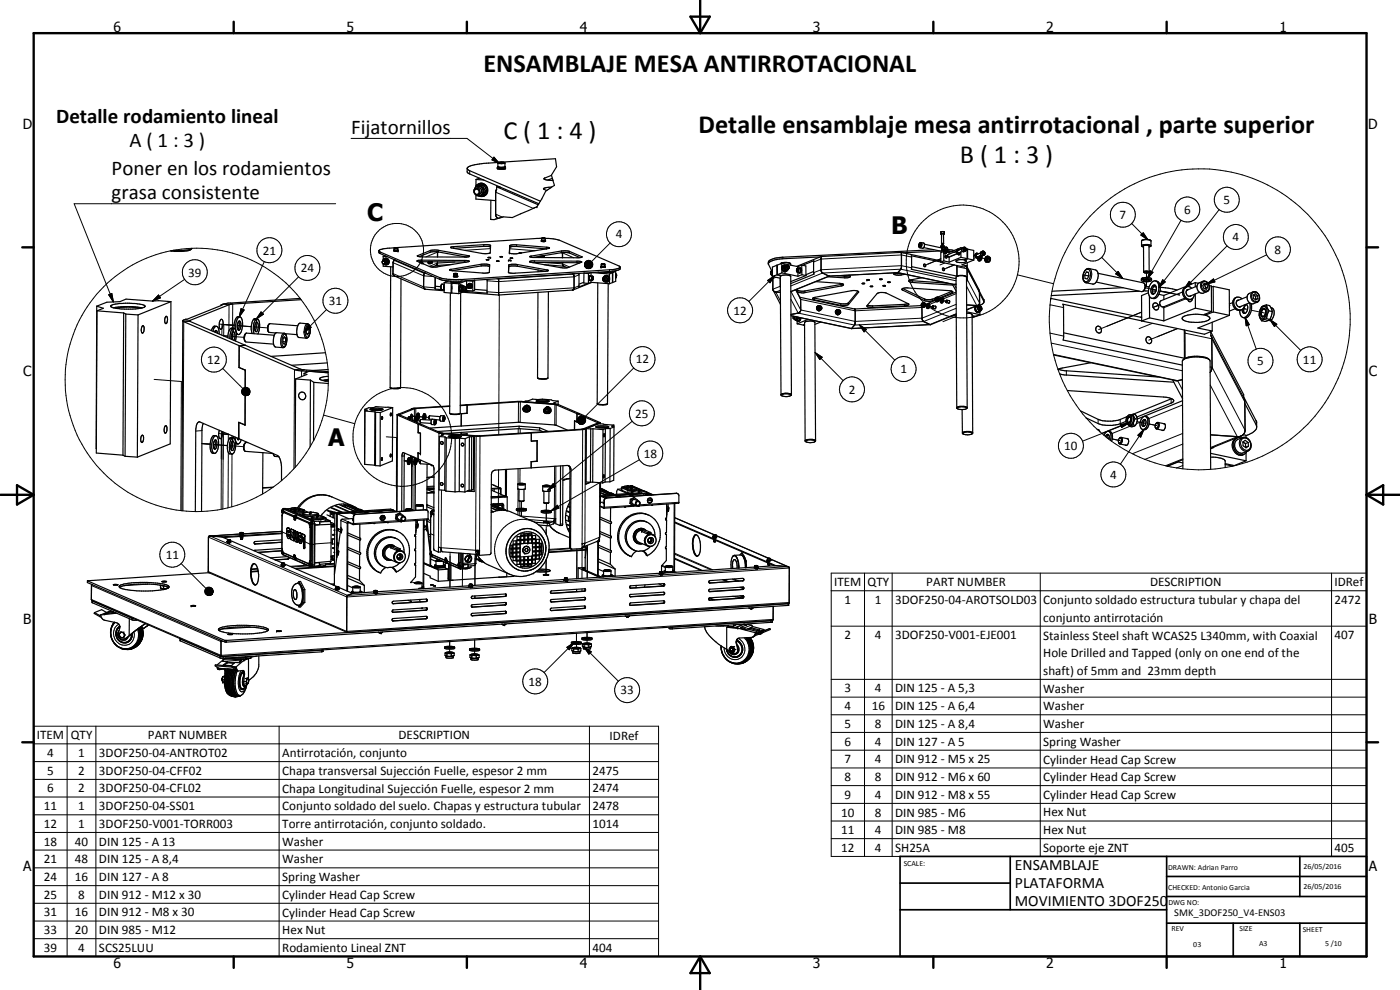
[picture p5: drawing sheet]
<svg xmlns="http://www.w3.org/2000/svg" width="420mm" height="297mm" viewBox="0 0 420 297" stroke-linecap="round" stroke-linejoin="round" font-family="sans-serif">
<defs><g id="words">
<g font-size="7.9">
<text x="145.1" y="21.7">ENSAMBLAJE MESA ANTIRROTACIONAL</text>
<text x="151.1" y="41.7">C ( 1 : 4 )</text>
<text x="209.7" y="40">Detalle ensamblaje mesa antirrotacional , parte superior</text>
<text x="288" y="49">B ( 1 : 3 )</text>
</g>
<g font-size="7.2">
<text x="110.2" y="66.4">C</text>
<text x="267.5" y="70.1">B</text>
<text x="98.5" y="133.8">A</text>
</g>
<g font-size="6.3">
<text x="16.8" y="36.9">Detalle rodamiento lineal</text>
<text x="105.4" y="40.2">Fijatornillos</text>
<text x="38.9" y="44.1">A ( 1 : 3 )</text>
<text x="33.5" y="52.6">Poner en los rodamientos</text>
<text x="33.5" y="59.8">grasa consistente</text>
</g>
<g font-size="4.7">
<text x="304.6" y="261.1">ENSAMBLAJE</text>
<text x="304.6" y="266.5">PLATAFORMA</text>
<text x="304.6" y="271.9">MOVIMIENTO 3DOF250</text>
</g>
<g font-size="4.2">
<text x="34" y="9.6">6</text>
<text x="104" y="9.6">5</text>
<text x="174" y="9.6">4</text>
<text x="244" y="9.6">3</text>
<text x="314" y="9.6">2</text>
<text x="384" y="9.6">1</text>
<text x="6.8" y="38.7">D</text>
<text x="410.6" y="38.7">D</text>
<text x="7" y="112.9">C</text>
<text x="410.8" y="112.9">C</text>
<text x="7" y="187.1">B</text>
<text x="410.8" y="187.1">B</text>
<text x="7" y="261.4">A</text>
<text x="410.8" y="261.4">A</text>
<text x="34" y="290.4">6</text>
<text x="104" y="290.4">5</text>
<text x="174" y="290.4">4</text>
<text x="244" y="290.4">3</text>
<text x="314" y="290.4">2</text>
<text x="384" y="290.4">1</text>
</g>
<g font-size="3.9">
<text x="336" y="65.7">7</text>
<text x="355.3" y="64.2">6</text>
<text x="367.2" y="61.2">5</text>
<text x="184.8" y="71.5">4</text>
<text x="78.9" y="76.4">21</text>
<text x="327" y="75.9">9</text>
<text x="369.9" y="72.4">4</text>
<text x="382.5" y="76.1">8</text>
<text x="56.5" y="83">39</text>
<text x="90.3" y="81.7">24</text>
<text x="98.7" y="91.5">31</text>
<text x="220.1" y="94.4">12</text>
<text x="62.2" y="109.2">12</text>
<text x="190.9" y="109.1">12</text>
<text x="270.2" y="112">1</text>
<text x="377.3" y="109.6">5</text>
<text x="391" y="109.1">11</text>
<text x="254.7" y="118.2">2</text>
<text x="190.7" y="125.3">25</text>
<text x="193.2" y="137.4">18</text>
<text x="319.4" y="135">10</text>
<text x="333.2" y="143.6">4</text>
<text x="49.7" y="167.7">11</text>
<text x="250.3" y="175.9">ITEM</text>
<text x="260.3" y="175.9">QTY</text>
<text x="278" y="175.9">PART NUMBER</text>
<text x="345.2" y="175.9">DESCRIPTION</text>
<text x="400.5" y="175.9">IDRef</text>
<text x="253.4" y="181.2">1</text>
<text x="262.6" y="181.2">1</text>
<text x="268.6" y="181.2">3DOF250-04-AROTSOLD03</text>
<text x="313.1" y="181.3">Conjunto soldado estructura tubular y chapa del</text>
<text x="400.5" y="181.2">2472</text>
<text x="253.4" y="191.8">2</text>
<text x="262.6" y="191.8">4</text>
<text x="268.6" y="191.8">3DOF250-V001-EJE001</text>
<text x="313.1" y="186.6">conjunto antirrotación</text>
<text x="313.1" y="191.9">Stainless Steel shaft WCAS25 L340mm, with Coaxial</text>
<text x="400.5" y="191.8">407</text>
<text x="313.1" y="197.2">Hole Drilled and Tapped (only on one end of the</text>
<text x="313.1" y="202.5">shaft) of 5mm and 23mm depth</text>
<text x="158.7" y="205.7">18</text>
<text x="186.3" y="208.3">33</text>
<text x="253.4" y="207.8">3</text>
<text x="262.6" y="207.8">4</text>
<text x="268.6" y="207.8">DIN 125 - A 5,3</text>
<text x="313.1" y="207.8">Washer</text>
<text x="253.4" y="213.1">4</text>
<text x="261.6" y="213.1">16</text>
<text x="268.6" y="213.1">DIN 125 - A 6,4</text>
<text x="313.1" y="213.1">Washer</text>
<text x="11" y="221.8">ITEM</text>
<text x="21.2" y="221.8">QTY</text>
<text x="44.4" y="221.8">PART NUMBER</text>
<text x="119.6" y="221.8">DESCRIPTION</text>
<text x="183" y="221.9">IDRef</text>
<text x="253.4" y="218.4">5</text>
<text x="262.6" y="218.4">8</text>
<text x="268.6" y="218.4">DIN 125 - A 8,4</text>
<text x="313.1" y="218.5">Washer</text>
<text x="14.2" y="227.1">4</text>
<text x="23.5" y="227.1">1</text>
<text x="29.7" y="227.1">3DOF250-04-ANTROT02</text>
<text x="84.7" y="227.2">Antirrotación, conjunto</text>
<text x="253.4" y="223.7">6</text>
<text x="262.6" y="223.7">4</text>
<text x="268.6" y="223.7">DIN 127 - A 5</text>
<text x="313.1" y="223.8">Spring Washer</text>
<text x="14.2" y="232.4">5</text>
<text x="23.5" y="232.5">2</text>
<text x="29.7" y="232.5">3DOF250-04-CFF02</text>
<text x="84.7" y="232.5">Chapa transversal Sujección Fuelle, espesor 2 mm</text>
<text x="177.8" y="232.5">2475</text>
<text x="253.4" y="229">7</text>
<text x="262.6" y="229">4</text>
<text x="268.6" y="229">DIN 912 - M5 x 25</text>
<text x="313.1" y="229.1">Cylinder Head Cap Screw</text>
<text x="14.2" y="237.7">6</text>
<text x="23.5" y="237.7">2</text>
<text x="29.7" y="237.7">3DOF250-04-CFL02</text>
<text x="84.7" y="237.9">Chapa Longitudinal Sujección Fuelle, espesor 2 mm</text>
<text x="177.8" y="237.7">2474</text>
<text x="253.4" y="234.3">8</text>
<text x="253.4" y="239.6">9</text>
<text x="262.6" y="234.3">8</text>
<text x="262.6" y="239.6">4</text>
<text x="268.6" y="234.3">DIN 912 - M6 x 60</text>
<text x="268.6" y="239.6">DIN 912 - M8 x 55</text>
<text x="313.1" y="234.4">Cylinder Head Cap Screw</text>
<text x="313.1" y="239.7">Cylinder Head Cap Screw</text>
<text x="13.2" y="243.1">11</text>
<text x="23.5" y="243.1">1</text>
<text x="29.7" y="243.1">3DOF250-04-SS01</text>
<text x="84.7" y="243.2">Conjunto soldado del suelo. Chapas y estructura tubular</text>
<text x="177.8" y="243.1">2478</text>
<text x="252.5" y="245">10</text>
<text x="262.6" y="245">8</text>
<text x="268.6" y="245">DIN 985 - M6</text>
<text x="313.1" y="244.9">Hex Nut</text>
<text x="13.2" y="248.4">12</text>
<text x="23.5" y="248.4">1</text>
<text x="29.7" y="248.4">3DOF250-V001-TORR003</text>
<text x="84.7" y="248.5">Torre antirrotación, conjunto soldado.</text>
<text x="177.8" y="248.4">1014</text>
<text x="252.5" y="250.3">11</text>
<text x="262.6" y="250.2">4</text>
<text x="268.6" y="250.3">DIN 985 - M8</text>
<text x="313.1" y="250.2">Hex Nut</text>
<text x="13.2" y="253.7">18</text>
<text x="22.5" y="253.7">40</text>
<text x="29.7" y="253.7">DIN 125 - A 13</text>
<text x="84.7" y="253.8">Washer</text>
<text x="252.5" y="255.6">12</text>
<text x="262.6" y="255.6">4</text>
<text x="268.6" y="255.6">SH25A</text>
<text x="313.1" y="255.6">Soporte eje ZNT</text>
<text x="400.5" y="255.6">405</text>
<text x="13.2" y="259">21</text>
<text x="22.5" y="259">48</text>
<text x="29.7" y="259">DIN 125 - A 8,4</text>
<text x="84.7" y="259.1">Washer</text>
<text x="13.2" y="264.3">24</text>
<text x="13.2" y="269.7">25</text>
<text x="22.5" y="264.3">16</text>
<text x="23.5" y="269.7">8</text>
<text x="29.7" y="264.3">DIN 127 - A 8</text>
<text x="29.7" y="269.7">DIN 912 - M12 x 30</text>
<text x="84.7" y="264.4">Spring Washer</text>
<text x="84.7" y="269.7">Cylinder Head Cap Screw</text>
<text x="13.2" y="275">31</text>
<text x="22.5" y="275">16</text>
<text x="29.7" y="275">DIN 912 - M8 x 30</text>
<text x="84.7" y="275">Cylinder Head Cap Screw</text>
<text x="13.2" y="280.3">33</text>
<text x="22.5" y="280.3">20</text>
<text x="29.7" y="280.3">DIN 985 - M12</text>
<text x="84.7" y="280.3">Hex Nut</text>
<text x="13.2" y="285.6">39</text>
<text x="23.5" y="285.6">4</text>
<text x="29.7" y="285.6">SCS25LUU</text>
<text x="84.7" y="285.7">Rodamiento Lineal ZNT</text>
<text x="177.8" y="285.6">404</text>
</g>
<text font-size="3.1" x="352.4" y="275">SMK_3DOF250_V4-ENS03</text>
<g font-size="2.4">
<text x="271.2" y="259.7">SCALE:</text>
<text x="350.6" y="261">DRAWN: Adrian Parro</text>
<text x="391.2" y="260.6">26/05/2016</text>
<text x="350.6" y="267">CHECKED: Antonio Garcia</text>
<text x="391.2" y="266.7">26/05/2016</text>
<text x="350.6" y="271.4">DWG NO:</text>
<text x="351.6" y="279.3">REV</text>
<text x="372" y="279.4">SIZE</text>
<text x="391" y="279.6">SHEET</text>
<text x="358.1" y="284.1">03</text>
<text x="377.9" y="283.8">A3</text>
<text x="397.7" y="283.8">5 /10</text>
</g>
</g></defs>
<g fill="none" stroke="#000" stroke-width=".3">
<path d="M105.4 41.5h34.8l9.7 7.6M141 51.2v1M148.2 47.2l1.7 1.9-2.3-1.1zM148.7 57.7l11.4 4.8M149.4 48.9l1.1 .2 1-.2M149.6 48.8l1-.2 .8 .2-1.1 .2zM163.5 53.4v.4M79.3 78.5l-7.5 16.6M100.7 61.1h-78.4l11.7 29.5M114.1 75.6v.5M118 78.8l9.2 4 2.9 .2M118.3 74.5h.1"/>
<path d="M119.3 74.3l-.9 .1 1 .1M119.3 74.3v.1M119.3 74.4l-.1 .1h-.9M125.3 76.7v.2M126.6 78.1v.4M129.1 75.2v.5M131.6 75.1v.5M131.7 75.6l-3.9 1.5M136.2 74v.5M136.5 78.6l-5.2 .4-2.5 .9M139.3 78.1v.5M140.5 76.7v.4"/>
<path d="M144.4 79.3v.5M145.2 73.4v.5M147.2 74.6l-7.7 .5M148.7 64.3l2.1 .9M152.7 79.5v.6M152.9 75.9h.1M152.9 74.6l7.7 .6M153 73.7v.5M155.1 73.4v.6M155.3 79.4v.5M159.5 76.8v.4M160.4 78.3v.4"/>
<path d="M162.5 71.5l1.1 .1M162.6 71.5h.1M162.6 71.5h1zM163.6 78.8l5.2 .4 2.2 .9M163.6 71.5v.1M164 74.2v.5M168.3 75.9h.5l3.4 1.4M168.5 75.3v.5M170.9 75.4v.5M173.1 78.4v.4M174.6 77v.2M175.4 79.2l.4 1.1z"/>
<path d="M175.4 79.5l.4 .8zM175.5 79l.3 1.3zM175.5 79.8l.3 .5zM175.6 78.7l.2 1.6-.3-1.3zM175.7 78.5l.2-.1-.1 1.9zM175.7 78.5l.1 1.8zM175.9 78.4l.3-.2-.4 2.1zM176.2 78.2l.2-.1-.6 2.2zM176.4 78.1h.3l-.9 2.2zM176.7 78.1h.2l-1.1 2.2zM176.9 78.1l.3 .1-1.4 2.1zM177.2 78.2l.2 .2-1.6 1.9z"/>
<path d="M177.4 78.4l.2 .2-1.8 1.7zM180.5 79.3h1M180.5 79.2h.1M180.5 79.2h.9M181.4 79.2h-.9M181.4 79.2h.1M181.5 79.3h.1M183.1 72.9l-5.6 5.6M234.9 77.2v.4M273.6 77.1l-3.1-.6-24.1 1.2-2.2 .9M275.9 73.1l.3-.2a.66 .66 0 0 1 .4 .7 .66 .66 0 0 1-.7 .5zM276.4 72.8a.95 .95 0 0 1-.3 1.5"/>
<path d="M278.5 79.2l3.9-1.6-4.9 2M282.4 78.1l-.2 .1M282.6 70.1h.1M282.7 70.1h.5M282.7 74.9l1.3 .3M282.7 70.1l.5 .1M282.9 73.2v.6M282.9 74v.8M283.2 70.1h.1M283.4 69.6l-1 .1M283.4 69.6h.1M283.5 78.9l-1.4 .6"/>
<path d="M283.6 77.1l.8-.3zM284.4 75.3l2.2 .4M286.4 79.5l-3.2 1.3M287.3 76.2l-2.5 1M289.3 74.2a.63 .63 0 0 0-.3 .8 .63 .63 0 0 0 .7 .4M292.2 76.9h.1M294.1 77.3h-.3h.5M294.7 77.4l1.6 .4M294.9 75.4a.65 .65 0 0 0-.3 .7 .65 .65 0 0 0 .7 .4M330.6 77.2l6.4 6.4M339.6 67.1l4.9 4.8M342.4 70.5l.7-.7 1.4 2.1z"/>
<path d="M343.1 73.8h.1M343.6 73.6h1M343.6 73.6l-.4 .1M344.5 71.9l-1.5 .2-.4 .2M344.5 71.9l.9 .4M344.6 73.6h-1.2l-.3 .2M344.6 73.6l.1 .1M344.6 73.6l.2 .1M344.8 73.7v.1M354.4 66.1l-10.1 17.6M365.9 62.9l-18.1 23.3M368.2 73.8l-12.7 12.7"/>
<path d="M380.1 76.5l-17.9 8.7M32.6 88.4l1-.3 .4 2.5zM47.6 88.5l.6 .9-2.4 .9zM55.2 96l1.8 .1v.3l-1.9 .1-.2 56.8M55.4 83.8l-9.6 6.5M65.8 97.2l4.5 .4-3.7-.3v3.3M66.9 91.3l1.8 .1v8M69.1 90.9l.7 .3v7.3M69.8 99.9v1.6M70.3 97.7l-3.1-.3-.1 3.4M71.5 97.7h-.3l4.2 .3M72.3 92.6l1 .4-1.5 2.1z"/>
<path d="M76.4 98.1h.3M76.4 98.1l3.9 .3M78.3 93.6l.8 .7-2.2 1.4zM85.2 100a2.99 2.99 0 0 0-.8 3.5l.5 .8M89.6 83.1l-12.7 12.6M92.1 97.7l.3-.2a1.52 1.52 0 0 1 .7 1.9l-.1 .3a1.23 1.23 0 0 1-.9 1.5l-.3-.5-.2-1.1zM92.3 97.2a3.2 3.2 0 0 0-.7 4l.3 .3M92.7 97.5l.7 .7-2.1 1.5zM98 92.9l-6.7 6.8M117.9 82.1l9.2 4 3.5 .3M132 83.3v.5M132.7 85.3l-.3 .6 .2 1"/>
<path d="M135.4 80.8v.4M136.2 82.2l.9 .1M136.3 82.1v.1M136.3 82.1h.1M136.3 82.2h1M136.3 82.1h.9M137.2 82.2h-.2M137.2 82.1v.1M138.6 83.9v.4M140.5 85.3a.62 .62 0 0 1 .8 .4 .62 .62 0 0 1-.3 .8M149.8 88.5l-.1 41.9M152.6 81.7h.1"/>
<path d="M164.2 81v.3M173.8 85.8l-1.5 .6-22.7 1.4-3.4-.3M173.8 82.5l-1.5 .6-22.7 1.4-3.4-.3M175.6 80.1l.2 .2zM175.8 80.3l.4 .2zM175.8 80.3l.7 .3zM175.8 80.3l1 .3zM175.8 80.3l1.2 .3zM175.8 80.3l1.5 .1-.3 .2zM175.8 80.3h1.7zM175.8 80.3l1.9-.2-.2 .2zM175.8 80.3l2-.4-.1 .2z"/>
<path d="M175.8 80.3l2.1-.7-.1 .3zM175.8 80.3l2.1-1v.3zM175.8 80.3l2.1-1.3v.3zM175.8 80.3l2-1.5 .1 .2zM175.8 80.3l1.8-1.7 .2 .2zM177.7 83a.53 .53 0 0 1 .4 .5 .53 .53 0 0 1-.2 .5l-.3-.2zM177.8 82.8l-.3 .8 .2 .5M181.3 83a.83 .83 0 0 1 1 .5 .83 .83 0 0 1-.4 1M182.9 80.9v.5M230.4 84.2l2.1-1.5-1.4 2.1zM231.6 81.2a.91 .91 0 0 0 .2 1.5M232.5 82.7l-7.8 7.8"/>
<path d="M232.8 83.2l-.9 .4M234.2 85.9l-2.3 .9M234.2 87.1l-1.4 .5 1.4 2.7M237.4 89.8l2.2 4.1 16.8 3.6 20.8-1 9.8-4M237.4 87.5l2.9 5.5 16.4 3.4 20-.9 10.3-4.2M238.8 87l1.5 2.8 16.4 3.5 20.1-1.1M239.3 80.5a.52 .52 0 0 1 .4 .6 .52 .52 0 0 1-.5 .4l-.2-.6zM239.3 87v.5M239.6 80.4a.71 .71 0 0 1-.3 1.3M241.6 87.3v.5M244.5 89.5v.5M252.3 91.1v.5"/>
<path d="M252.4 85.3v.5M253.4 82.9v.5M254.6 90.8l.1 .6M257.6 87.5v.2M257.9 97.5l2.1 1.3-.7 .8zM257.9 97.5l10.7 10.6M261.9 91.8v.4M270.5 82v.5M270.9 86.6v.4M271.5 91.3v.5M273.6 80.3l-3.1-.6-24.1 1.2-2.2 .9M273.9 84.2v.6"/>
<path d="M277.4 89.7v.5M277.7 91.7l.8 .1M278 91.7l-.4 .2M278.6 91.5h-.1M279 91.9l.9 .2M279.9 89.7v.5M281 90.5l-2 .8M281.8 90l.9 .2M282.2 90l-.4 .2M282.8 89.8h-.1M283.2 90.3l.8 .1M285.7 87.4v.5"/>
<path d="M286.9 84.2l-16.6-3.4-23.4 1.1-9.6 3.9M287 94.9l-4 1.6M287 86.4l-.6-1.1-16.9-3.5-20.8 1-11.4 4.7M287 94.1l-7.9 3.3-23.5 1.2-18.2-3.9M287 88.1l-3.8 1.6M287.2 80l3 .6 3.8 7.2M290.1 83.8l.2 .1 3.7 7M290.1 85.9l3 5.8-3 1.2M293.7 91.8a.82 .82 0 0 0-.3 1 .82 .82 0 0 0 .9 .5M295.2 89.9v.4M305.3 82.5l10.9 2.6M315.1 91.4l4.1 .9"/>
<path d="M315.1 99.9l4.1 .9M315.1 99.9a45.1 45.1 0 0 0 34.7 39.8M316.2 85.1a45.1 45.1 0 0 1 54.4-33.2 45.1 45.1 0 0 1 33.4 54.3 45.1 45.1 0 0 1-54.2 33.5M316.2 85.1a46.4 46.4 0 0 0-1.1 14.8M325.6 81.3l.4-.4a.88 .88 0 0 1 .9 .1 .88 .88 0 0 1 .4 .9 2.05 2.05 0 0 1-1.5 2.6 2.22 2.22 0 0 1-.2-3.2zM326.8 80.6a2.58 2.58 0 0 1 0 3.9l-.9 .3M334.8 82.2l.8-.8 1.4 2.2zM335.6 81.4l1.4 2.2-2.2-1.4zM342.5 93.7l.1-.1-12.9 5.3M342.6 95l-.3 .2M343.7 86.4l3.3 .6-.6-.1M344.1 81.7v1.6"/>
<path d="M344.1 83.8v2.2M345.1 81.2l.9 .5-1.7 2zM345.8 97l-3.9 1.6M346.1 92.2l2-.8zM348.1 87.3l5.9 1.2M348.9 83.9l.8 .7-1.9 1.6zM353.3 98.6l-8.5 3.5M355.6 99.9l8.1 1.7 9.9 19M355.9 89.7l-6.8 2.7M356.9 84.4l.7 .7-2.1 1.4zM360.8 84.8a1.31 1.31 0 0 1 1.5 0 1.31 1.31 0 0 1 .6 1.3 1.18 1.18 0 0 1-1.3 1.2 1.18 1.18 0 0 1-1-1.5zM361 84.4a1.71 1.71 0 0 0-.6 2 1.71 1.71 0 0 0 1.8 1.1"/>
<path d="M362.2 85.2l2-1.5 .4 .9zM369 91.7h.1M373.7 95.2l1.2 2.2-.9 .3zM373.7 95.2l3.3 9.5M373.8 92.7l-.7-.1 1.3 .2M375.6 93.1l4.2 .9M375.9 87.9a1.42 1.42 0 0 1 1.9 .7 1.42 1.42 0 0 1-.6 1.9 1.58 1.58 0 0 1-1.5-.9 1.58 1.58 0 0 1 .2-1.7zM376 87.6a1.74 1.74 0 0 0-.5 2 1.74 1.74 0 0 0 1.8 1.1M381.1 95.8l2.1 1.5-.7 .7zM381.1 95.8l9.3 9.4M46.3 113.8l8.1 .7-.1 38.7M66.8 110.5l6.1 6.1"/>
<path d="M67 100.7l1.4 .1M67.1 100.8l1.3 .1M69.4 100.9l3.8 .3M69.4 101h.2M72.5 117.4l2.1 1-2.1-.7zM72.5 117.2l2.1 1.2-2.1-1zM72.5 117.7l2.1 .7-2-.4zM72.6 118l2 .4-1.9-.2zM72.6 116.9l2 1.5-2.1-1.2zM72.7 118.2l1.9 .2h-1.7zM72.8 116.7l1.8 1.7-2-1.5zM72.9 118.4h1.7z"/>
<path d="M73 116.5l.2-.2 1.4 2.1zM73 116.5l1.6 1.9-1.8-1.7zM73.1 118.5l1.5-.1-1.2 .3zM73.2 116.3l.3-.1 1.1 2.2zM73.4 118.7l1.2-.3zM73.5 116.2h.2l.9 2.2zM73.6 118.7l1-.3zM73.7 116.2h.3l.6 2.2zM73.9 118.7l.7-.3zM74 116.2l.2 .1 .4 2.1zM74.2 118.7l.4-.3zM74.2 116.3l.3 .2 .1 1.9z"/>
<path d="M74.5 116.5l.2 .1-.1 1.8zM74.6 118.4l-.1 .1zM74.7 116.6l-.1 1.8zM74.8 116.8l.2 .3-.4 1.3zM75 117.9l-.4 .5zM75 117.1l-.4 1.3zM75 117.6l-.4 .8zM75 117.4l-.4 1zM85.1 100.5a.51 .51 0 0 1 .6-.2 .51 .51 0 0 1 .3 .7v.2a2.65 2.65 0 0 1-.8 2.9 3.1 3.1 0 0 1-.1-3.6zM90.2 110.8l-1.8 .1-.2 29.7M91.3 111l-.8 .3v1.7M190.2 110.4l-14.8 14.8"/>
<path d="M244.6 105.8l2.1 1.4-.7 .7zM244.6 105.8l8.5 8.4M315.5 103l39.4 8.3M316.2 106.3l37.2 7.9 1.5 2.8M320 111.3v1.2M351.5 119.7v1.2M363.2 110.1l.6 .1 9.9 18.9M363.2 115.5l8.1 15.5-8 3.3M60.6 129.2l-1.9 .1M63.1 133.3l-2.5-.2 2.5 .2M64 133.4l4.2 .3M64.3 133.3h-.3l4.2 .3"/>
<path d="M65.6 130.1l3 .2-2.1-.1M66.5 129.4l-.1 23.4M67 129.6l-.1 23.1M67 130.2l1.7 .1M68.5 135.8l-.1 16.6M68.5 130.3v1.9M69.2 133.7l3.9 .3M69.2 133.8h.3M69.6 136.3l-.1 15.8M69.6 130.8v.5M69.6 132.8v1.6M97.1 124.5l9.4 2.6"/>
<path d="M115.9 131.1l3.1 .2-.1 15.1M119.3 124.4l.7 .1h-.7l-.1 29M121.3 138.3h.9M121.3 136.8l-.7 .1M122.7 138.3l1.5 .2M123.2 137.2h1.1h-.8M123.3 124.8l1.6 .2M123.5 136.9v15.4M123.7 122.6h.7v3M123.7 126.1l.5 .1M123.7 136.9v3.1M124.3 137.2v.7"/>
<path d="M124.3 139.3l-.1 13.9M124.4 137.2h-.7l-.1 15.1M124.5 122.5l.3 .1v2.7M124.6 126.2l1.5 .1M124.6 126.2h.1M124.7 138.6h1.3M124.7 139.4l-.1 13.8M124.7 137.4v.2M124.7 138.1v.6M124.8 125.8l-.1 .6M124.9 125l-1.3-.2v1.3M124.9 125l-1.1-.1v1.3h.4"/>
<path d="M125.4 125l1.5 .1M127.3 125.1l1.4 .2M130.5 126.1a.51 .51 0 0 1 .5 .3 .51 .51 0 0 1-.2 .6l-.3 .3-.2-.7zM130.6 125.9l-.4 .5 .3 1.1M132.4 129.9h-.7l-.1 34.3M132.8 130l-.3 .1v.6M133.2 124.9a.84 .84 0 0 1-.1 1.4l-.1-.7zM133.2 124.8a1.24 1.24 0 0 0-.1 1.6M143.2 130.8l-.3 .1-.2 34.2-10.3-.8 .1-17.2M143.8 130.8l.2 .1-.1 34.2M155.3 120.4l.3 .2v6.1M155.5 128.6v1.4"/>
<path d="M156.1 128.7v1.3M156.5 120.4l-.3 .2-.1 6.1M157.4 122a.81 .81 0 0 1 1 .5 .81 .81 0 0 1-.4 1M163.6 122.5a.81 .81 0 0 1 1 .5 .81 .81 0 0 1-.4 1M166.4 139.9v15.7l-10.3-.8M166.8 121.2l-.3 .2v6.1M166.8 139.9v15.8M167.6 121.4l-.7 .1v6.1M173.3 126l.3 1zM173.3 126.2l.3 .8zM173.3 125.7l.3 1.3zM173.3 126.5l.3 .5z"/>
<path d="M173.4 125.5l.2 1.5-.3-1.3zM173.5 126.7l.1 .3zM173.6 125.2l.2-.1-.2 1.9zM173.6 125.2v1.8l-.2-1.5zM173.6 127l.5 .3zM173.6 127l.8 .3zM173.6 127l1 .3zM173.6 127l1.3 .3zM173.6 127l1.5 .2zM173.6 127h1.7l-.2 .2zM173.6 127l1.9-.2-.2 .2zM173.6 127l2.1-.5-.2 .3z"/>
<path d="M173.6 127l2.2-.7-.1 .2zM173.6 127l2.2-1v.3zM173.6 127l2.1-1.2 .1 .2zM173.6 127l2-1.5 .1 .3zM173.6 127l1.9-1.7 .1 .2zM173.8 125.1l.2-.2-.4 2.1zM174 124.9l.3-.1-.7 2.2zM174.3 124.8h.3l-1 2.2zM174.6 124.8h.2l-1.2 2.2zM174.6 128.8l.3 .1-.2 34.2M174.8 124.8l.3 .2-1.5 2zM175 128.7l.7 .1-.2 34.2 4.4-1.8 .1-16.4"/>
<path d="M175.1 125l.2 .1-1.7 1.9zM175.3 125.1l.2 .2-1.9 1.7zM180.1 126.8h-.7l.7 .3M189.7 126.4l-25.3 20.7M191.9 137.9l-26.6 15.4M329.6 125.8v1.3M332.3 131.4l.6 .1-.4-.1M332.7 130.5l-.2 .1M333.8 131.7l2.3 .5M336.2 125.9v1.2M336.3 127.4l2.5-.5-2.2 1.4zM338.8 126.9l-13.9 5.5"/>
<path d="M339 127.9l-5.3 2.2M341.2 126.5l2.7 .5-.4-.1M341.5 130.6l1.8-1.8-1 2.3zM342.2 126.7l-1.2 .4M343.3 128.8l-7.1 10.5M343.7 126l-.2 .1M344.8 127.2l2.3 .5M354.9 121.5l-10.1 4.1M355 130l-15.2 6.1M355 139.7l-1.9 .7M355 133.2l-11.4 4.6M355 137.7l-5.2 2"/>
<path d="M372.7 131.8a1.86 1.86 0 0 1 2.2 .3 1.86 1.86 0 0 1 .3 2.2 1.52 1.52 0 0 1-1.7 .7 1.52 1.52 0 0 1-1.1-1.5v-1zM372.9 131.3a2.24 2.24 0 0 0-.8 2.6 2.24 2.24 0 0 0 2.4 1.4M377 126.2v1.3M72 159.9h.1M72.1 159.8v.1M72.1 159.8h.1M72.1 159.9h.8M72.1 159.8h.8l-.8 .1M72.9 159.9h.1M84.6 159.4l-11.7 .8M84.6 159.6l1.5 .6M84.6 159.6v5"/>
<path d="M84.7 154.6h.1M84.7 154.6l-.1 5M84.7 153.8v.5M84.9 153.4v.1M85 152.7l8.5 3.7M85 152.7l-.2 .3M85 153.8l3 1.3M85 153.8l-.3 .8M85.1 152.6h.1M85.1 153.6h.1M85.1 153.6l-.1 .2M85.1 152.6l-.1 .1"/>
<path d="M85.1 152.6l8.5 3.7M85.2 153.6l3 1.3M85.2 153.6h.1M85.5 153.6h-.3M85.6 152.6h-.5M86.1 159.5h.1M86.6 158.4h.1M87.2 159.9h.1M87.4 158.8h.1M88 155.1l.3 .7M88.1 159h.1M88.2 154.9h.1"/>
<path d="M88.2 159.8h.1M88.2 154.9l-.2 .2M88.2 154.9v.1M88.2 154.9h.2l-.2 .1M88.2 155l-.2 .1M88.2 155l.2 .7M88.3 155.8v.1M88.3 155.7h.1M88.3 152.6h.1M88.3 155.9h.1M88.3 155.7v.1M88.3 155.9l.2 .1"/>
<path d="M88.4 155.8h.1M88.4 155.8l-.1 .1M88.4 155.8l.2 .1M88.4 155.7h-.1M88.4 155.7v.1M88.4 155.7h.3M88.5 152.4v.1M88.5 156h.1M88.6 155.9v.1M88.6 155.9l-.1 .1M88.6 156h.1M88.7 155.7l-.3 .1"/>
<path d="M88.7 155.1v.1M88.8 159.7l-.1 .1M88.8 155.4l.2-.2 3.7 1.7M88.8 155.4l3.9 1.6M88.8 155.4l-.2 .6M88.9 155.2h.3M89.6 153h.1M89.7 152.7v.3M90.1 159.9h.1M91 153.8v.2M92.7 157h.1M92.7 157l.3 1.2"/>
<path d="M92.7 156.9v.1M92.7 156.9h.3M92.8 157l.4 1.2M92.8 156.9v.1M92.9 154.1h.1M93 158.2h.5M93 158.2v5M93 158.2h.1M93 156.9l-.2 .1M93.2 153.7v.3M93.2 158.2v10M93.2 158.2h-.2"/>
<path d="M93.3 157.1v.1M93.5 158.1l-.3 .1M93.5 156.3v.1M93.5 156.4l.3 .8M93.6 156.3h-.1M93.6 156.3l.3 .9M93.8 157.2h.1M93.8 157.2l-.1 12.3M93.9 157.2l-.1 12.3M94.1 156.2l-.5 .1M94.3 156.5h.1M94.5 157.1l-.6 .1"/>
<path d="M95.1 155.1h.1M95.3 154.7v.4M96.3 155.9v.6M99.6 149.1a8.2 8.2 0 0 0-9.9 3.4M99.6 154h-.2M102.3 156.2l2.1 .8M102.7 155.8l1.9 .8M105.9 155.9v.1M106 157.2l-.1 .2M106 155.1h.1M106.8 154.3h.1M119.5 156.2l-13.5 .9"/>
<path d="M120.2 156.2h.1M121.6 153l.9 .2 1.4-.1M121.9 152.8l1.4-.1 .4 .2-1.2 .1zM123.7 152.8v.1M123.9 153v.1M124.8 151.7l.9 .2 1.4-.2M125 151.6l1.4-.2 .5 .2-1.3 .2zM126.9 151.6h.1M127.7 153h.1M127.9 158v.7M128.5 155.6l-6.9 .5M129.2 155.2v9.9"/>
<path d="M129.3 155.1l-.1 .1M129.4 154.4v.5M129.5 154v.1M129.6 153.3l.6 .2M129.6 153.3l-.2 .2M129.7 154.2v.1M129.7 154.3l.5 .3M129.7 154.3l-.5 .9M129.7 153.2h.1M129.7 153.2l-.1 .1M129.7 154.2h.1M129.7 154.2h.4"/>
<path d="M129.7 153.2l.5 .2M129.8 154.2l.4 .1M130.2 153.1l-.5 .1M130.2 145.8l-2 .2M130.2 146l-2 .2M148.2 145.6l1.8 .8M149.6 141.3v-.3v12M149.8 146.6l.4 .2M150.4 151.1l.4 .2M150.7 152.6h.1M150.7 151.8h.1M155.4 145.3l.6 .2 1.6-.2"/>
<path d="M155.4 153.3v1.2M155.5 140.6v4.6M155.5 146.7l-.1 5.9M155.6 145.2l1.2-.2 .7 .2-1.1 .2zM155.6 145.2h-.1M156 153.3v1.4M156 150.4v2.1M156.1 140.6l-.1 4.4M156.5 150.5v2.4M156.5 153.3v1.6M158.6 155.9l7.5 .6v.7M159.9 156.4a8.7 8.7 0 0 0-11.4 9.7 8.1 8.1 0 0 0 4.5 6.2"/>
<path d="M162.9 145.9v.1M163 145.8l1.1-.2 .8 .2M163 145.8h.1M163.1 145.8h1.8M163.9 153.9v2.9M163.9 158v2.3v-1.5M164 151l-.1 2.5M164.2 157v.7M164.9 156.9v.7M164.9 145.8h.1M165 157.6l1.3 1.4 1.7 1.1M165.1 145.9l-.4 .2-1.8-.1"/>
<path d="M165.3 153.3l2-1.7 .5 .8zM166 145.1l.7 .8-2.3 1.2zM168.9 157.2l-.7 .1M171 143.6l-2.1 .6M171.1 140.7l.3 .1M180.2 144.8v6.4M181.2 150.9v.1M181.3 152.3l-.1 .2M181.3 150.2h.1M182 149.4h.1M186.6 146.4v.7M188.1 146h.1"/>
<path d="M188.3 145.8v.2M188.4 147.2v.7M189.3 145.8h.5M189.4 146.5h.1M189.6 146.2v.3M189.6 145.8h.1M189.7 145.8l3.8 1.6M189.8 151.6l-8.5 .5M190.5 151.6h.2M191.5 147.6h.1M191.8 147.2v.4M192.6 159v.5"/>
<path d="M194 148.3v.1M194.1 147.7l1.9 .8M194.3 159.8v.4M200.1 154.3h.1M202.5 155.4l11.9 5.1M203 148h.1M203.7 150.7l-11.8 .8M26.3 174.3l-.1 .5M27.4 179.9l38.9 16.7 165.7-10.8M27.5 175.7l38.8 16.8 .8-.1M44.4 175.3l-7.2 .4M54.3 169.1l7.5 7.4"/>
<path d="M61.5 177.4l2.1 .9-2.1-.6zM61.5 177.1l2.1 1.2-2.1-.9zM61.5 177.7l2.1 .6-2.1-.4zM61.5 177.9l2.1 .4-1.9-.2zM61.6 176.9l2 1.4-2.1-1.2zM61.7 178.1l1.9 .2-1.7 .1zM61.8 176.7l1.8 1.6-2-1.4zM61.9 178.4l1.7-.1-1.5 .2zM61.9 176.4l.2-.1 1.5 2zM61.9 176.4l1.7 1.9-1.8-1.6zM62.1 178.5l1.5-.2zM62.1 176.3l.3-.1 1.2 2.1z"/>
<path d="M62.3 178.6l1.3-.3zM62.4 176.2h.3l.9 2.1zM62.5 171.5l41.5 17.9 132.8-8.6M62.6 161.2l41.5 17.9 132.8-8.7M62.6 178.7l1-.4zM62.7 176.2h.2l.7 2.1zM62.9 178.7l.7-.4zM62.9 176.2l.3 .1 .4 2zM63.1 178.6l.5-.3zM63.2 176.3l.2 .1 .2 1.9zM63.4 176.4l.3 .2-.1 1.7zM63.6 178.3l-.2 .2z"/>
<path d="M63.7 176.6l-.1 1.7zM63.8 176.8l.1 .2-.3 1.3zM63.9 177.8l-.3 .5zM63.9 177l-.3 1.3zM64 177.6l-.4 .7zM64 177.3l-.4 1zM68.3 162.1h.1M68.3 162.1h.7M69 162h-.7l.1 .1M69 162h.1M69 162v.1M69.1 162.1h.1"/>
<path d="M69.1 162.1h-.1M72 160.2l-8.9 .6 41.2 17.8 132.1-8.6-5.2-2.2M76.5 163.2h.1M77.3 170.6l-1.8 .1M77.4 170.8l-2 .1M84.5 169.1h.1M84.6 164.6h.1M84.6 164.6l.4 1.2M84.7 165v.3M84.8 166.2l.2 .2M84.8 165.7v.2M85 166.4v.1"/>
<path d="M85 166.4l8.4 3.7M85 165.8v.1M85 165.8l3 1.3M85 165.9h.1M85.3 169l-.6 .1M85.3 169h.1M85.4 169.1h.1M85.4 169.1h-.8M86.3 167.7l.1 .1M86.4 160.4l.4 .1M87.2 160.7l.2 .1M87.8 161.3h.1"/>
<path d="M87.9 161l.4 .2M88 167.1v.1M88 167.1l.3 .1M88 161.4h.2M88.2 166.6h.2M88.2 166.5l-.2 .6M88.3 166.5h.1M88.3 166.5l.2 .1M88.3 166.5l-.1 .1M88.3 166.6l-.2 .6M88.5 166.7h.1M88.5 166.6l.1 .1"/>
<path d="M88.6 166.7v.1M88.6 166.7l.2 .7M88.6 167.4h.2M88.8 167.4l-.2 .1M88.8 161.3h-.1M88.8 161.4l.3 .1M88.8 167.4v.1M88.8 167.4l3.8 1.7M88.8 167.5v.1M89.3 175h.1a4.8 4.8 0 0 1 1.4 4.1 2.51 2.51 0 0 1-1.1 2.5M89.4 160.1h.1M89.4 162.3h.1"/>
<path d="M89.4 161.7h.1M89.6 161h.1M89.9 161.9l.4 .2M90.6 161.4h.1M90.7 160.2h.1M90.7 162.2l.4 .2M91.3 160.4h.1M91.4 164.2h.1M91.4 161h.1M91.5 162.6l1.5 .6M92.2 169.6l-5.1 .3M92.6 169.1l.1 .1"/>
<path d="M92.7 169.8l-5.2 .3M92.7 169.2h.3M92.7 169.2h.1M93 163.2l.1 5.1M93.1 168.3h.3M93.1 168.3l-.4 .9M93.1 168.3h.1M93.2 168.2l-.6 .9M93.2 168.2l-.1 .1M93.2 163.2l.5 .1M93.3 169.4v.1M93.4 170.1h.1"/>
<path d="M93.4 168.2h-.2M93.4 170.1l.1 .1M93.7 169.5l-.3 .6M93.7 169.5h.1M93.8 169.5l-.2 .7M94.3 169.5h-.5M94.3 169.4h.1M94.3 163.3l-.4 .1M94.5 163.2l-.2 .1M96.2 169.3v.6M99.3 167.3h.3M99.3 162.9l-4.8 .3"/>
<path d="M100.4 169.3l-2.7 .2M100.4 169l-2.7 .2M100.8 176.1h.9M100.8 176.1h.8M100.9 176.1h.1M101.5 176l-.7 .1M101.5 176h.1M101.5 176l.1 .1M101.5 176.1h.1M105.9 176.2l.6 .2 1.6-.2M106 176.1h.1M106 176.1h1.9"/>
<path d="M107.9 176l-1.3-.1-.6 .2M107.9 176h.1M107.9 176l.1 .1M108 176.1h-.1M112.3 177.2v.1M112.3 177.3h.1M112.3 177.2h.1M112.3 177.2h.8M112.3 177.3h.8M113.1 177.2h.1M117.3 164v.4M119.1 164.7v.4"/>
<path d="M123.3 174.7l.2 .1M123.4 174.5l1 .4M124.4 175h.1M124.5 174.9h.1M124.6 174.9h1.9M126.4 174.8l-1-.1-.9 .2M126.4 174.8h.1M126.4 174.8l.1 .1M126.5 174.9h.1M126.6 175.9l.6 .2M126.6 175l-.3 .2-1.8-.1M127.2 168.8l2 .8"/>
<path d="M129.1 166h.1M129.2 165.1h.1M129.2 165.8h-.1M129.2 165.1l.4 1.3M129.2 165.1v.1M129.2 160.1l1 .5M129.3 169.7l.1 .1M129.3 165.5v.4M129.4 166.3h.2l-.2 .1M129.4 166.7l.2 .2M129.6 166.9v.1M129.6 166.9l8.4 3.7"/>
<path d="M129.6 166.4h.1M129.6 166.4l3.8 1.6M129.6 166.4l.1 .1M130.5 170.2v.2M130.8 168.3h.1M130.8 168.3l2 .1M131 168.1l1.5 .2M131 168.1h.1M131.4 170.3v.2M131.8 168l-.8 .1M133.4 168.1h.4M133.6 167.5h.2"/>
<path d="M133.6 167.4l-.2 .6M133.7 167.4l-.1 .1M133.7 167.4l.2 .1M133.7 167.4l.1 .1M133.8 167.5h.1M133.8 167.5l-.2 .6-.2-.1M133.9 167.5h.1M133.9 167.6h.1M133.9 167.5l.1 .1M134 167.6l.2 .7M134 167.6h.1M134.1 168.3h.1"/>
<path d="M134.1 168.4h.1M134.2 168.3l3 1.4M134.2 168.3v.1M134.2 168.4h.1M135.1 166l-.1 10.1M137.2 169.7h.1M137.3 169.7h.3M137.6 168.8h.1M137.6 168.8l-.4 .9M137.6 165.9v2.9M137.6 168.8l.4 .1M137.6 168.8h.5"/>
<path d="M137.8 165.9l-.1 3-.3 .8h-.2M137.9 169.9h.1l-.1 .2M138 170.6l.1 .1M138.3 170.1h.6M138.3 170.1l-.3 .5M138.3 166v4.1M138.5 166v4.2l-.3 .5M138.8 166v9.9M138.9 170h.2M140.2 170.3v.2M140.4 168.2h.1M140.8 175.4h.1"/>
<path d="M140.8 167.3h.1M140.9 175.4h.7M141.6 175.4h-.7M141.6 175.4h.1M141.7 175.4h.1M141.7 179.6h.1M142.5 178.8v.7M142.6 166.6l-.1 9M142.8 166.8h.1M143.2 165.6l.1 .8M144.2 167.9h-.2M151.6 178.9h.1"/>
<path d="M154 160.3a5.8 5.8 0 0 1 7.4-.8 5.8 5.8 0 0 1 2.1 7.2 6 6 0 0 1-4.7 4.5 6 6 0 0 1-6-2.4 6.9 6.9 0 0 1 1.2-8.5zM160.1 172v.2M162.4 160.6a5.9 5.9 0 0 0-9.9 2 5.9 5.9 0 0 0 5.3 8.7M163.9 168v4.6M165.5 178l.1 .1M169.4 173.5h.1M169.4 173.5l.9 .1zM169.4 173.5l.8 .1M170.2 173.5h.1M170.9 164.2l.3 .1M171 164.5l-6.3 .3M171.2 164.6l-6.5 .5"/>
<path d="M173 176.8v.7M173.1 164.7v9M174.7 176.7v.7M174.7 164.3v9.2M175 170.7v.2M175.3 180h.1M175.3 177.3l.1 .1M175.6 171l3.9 1.6M175.7 164.3l-1 .1M175.7 164.1l-.8 .1M176.3 163.6l-.1 9.8M179.6 172.8h.1"/>
<path d="M181.1 171.3h.1M181.1 171.3l.7 .2 1.6-.2M181.3 171.2l1.3-.2 .6 .2-1.3 .1zM181.3 171.1v.1M189.2 176.4l.1 .1M189.2 179l.1 .1M197.9 171.7h.3M198 171.6h.1M198 171.6l.2 .1M198 171.6h.8M198.2 171.7h.4M198.5 169.8l1.2 .5"/>
<path d="M198.7 169.6l1.2 .6 1.1 .1 .9-.2M198.7 171.6v.1M198.8 171.6h.1M198.8 171.7h-.3M199.1 175.8l.1 .1M199.1 178.4h.1M199.8 169.9h.1M199.8 169.9h1.9M199.8 170h1.9M201.7 169.9v.1M201.9 171l.5 .1M202.5 166l11.4 5"/>
<path d="M202.5 166.3l10.9 4.7M213 177.5h.1M213 179.4l1.4 .6M213 174.9h.1M214.1 160.6v.1M214.2 160.6h.1M214.2 160.5l-.1 .1M214.3 160.7h.4M214.4 160.5l-.3 .1M214.4 160.5l.5 .1M214.8 160.6h.1M214.9 160.5v.1"/>
<path d="M215 160.7l15.6 6.8M215 160.6l-.9 .1M219.8 173.7l1.4 .7M220.3 173.7l1.5 .6M222.8 176.8l.1 .1M222.8 179.5h.1M222.8 174.2l.1 .1M226.5 169.8h.9M226.6 169.7l.7 .1zM227.4 169.8h-.1M230.3 167.6h.1M230.3 167.6h.9"/>
<path d="M230.6 167.5l-.2 .1h.7M230.6 167.5l.6 .1M231.2 167.6h-.1M249.5 177.2h160.6M249.5 172h160.6v85h-160.6zM259.4 172v85M267.7 172v85M312.2 172v85M399.6 172v85M27.7 180.3v.5M31.4 184.1h.1M32.3 183.8v.3"/>
<path d="M32.4 183.8v.2M34.1 183.6h-.1M35.6 187.2a3.4 3.4 0 0 0-1 4.8 3.4 3.4 0 0 0 4.8 .8 3.6 3.6 0 0 0 .8-3.2M36 188.1a2.43 2.43 0 0 0-.6 3.7 2.43 2.43 0 0 0 3.7-.1l.3-1.5M37.7 191.6h-.1M39.5 190.2a2.41 2.41 0 0 1-1.3 2.5M39.6 185.5v.5M41 186h.1M54.1 191.8v.5M66 196.9v.5M67 197v.5M67 197.9l5.1 .4"/>
<path d="M67 199.5v.1M67.5 192.2v.4M67.6 197.5l5.8 .4M67.7 197.4l5.8 .5M68 192.2v.5M68.1 198.9l2.1 .2M68.2 198.7l2.2 .2M68.2 198.5l2.4 .3M71.6 197.2h2.1M73.7 197.4h1.6M75.3 197.4h.1M77.2 196.8l-1.9 .3"/>
<path d="M96.5 195.1v.5M117.9 183.7h.1M117.9 186.3h.1M118 181.1h.1M127.8 183l.1 .1M127.8 185.6v.1M127.8 180.5h.1M134.9 192.5v1.8M134.9 194.7v1.3M141.7 184.7l.1 .1M141.7 182.2h.1M142.4 192v2.9"/>
<path d="M142.4 195.3v1.2M151.5 184.1h.1M151.5 181.5h.1M165.4 183.2h.1M165.5 180.6h.1M170.1 194.2l2.1-1.4-1.4 2.1zM172.2 192.8l-8.9 9M173 190v2.9M173 193.3v1.3M175.3 194.1l2.1 1.5-.7 .7zM175.3 182.5h.1M175.3 194.1l10.3 10.3"/>
<path d="M176.2 189.8v1.8M176.2 192.1v1.2M189.2 181.6l.1 .1M199 181h.1M201.8 188.2v.5M213 180.1h.1M218.5 187.8h-3.7M218.5 187.9h1.7M220.3 187.5h-.1M221.1 192.3a2.39 2.39 0 0 1 1.5 3.1 2.39 2.39 0 0 1-3.1 1.4l-1-1-.4-1M221.1 192.2a2.62 2.62 0 0 1 1.7 2.3 2.62 2.62 0 0 1-1.4 2.5M221.1 192.9h-.2"/>
<path d="M221.5 194.7l-.1 .1M221.6 191.6a3.3 3.3 0 0 1 1.9 4 3.3 3.3 0 0 1-3.8 2.2 3.6 3.6 0 0 1-2.4-3.4M223.2 187.3l-2.5 1M223.3 187.3l-2.4 1M225.2 188.5l-.7 .3M225.2 188.3l-1 .4M225.4 188.6l-.6 .2M225.4 187.6l-2.1 .8M228 189v.1M228.5 189.5l-1.8 .8M228.7 189.5l-2.1 .9M231.3 186.3v.4"/>
<path d="M236.5 181.1v.6M249.5 187.9h160.6M10.1 217.9h187.5v69.1h-187.5zM20.1 217.9v69.1M28.8 217.9v69.1M65.6 200.5l5 .4M67.3 204h.1M67.5 202.1h.1M70.6 200.6h.2M72.4 201.2a6.2 6.2 0 0 0-.1 6.3 1.17 1.17 0 0 0 1.4-1.2l.2-.8M72.9 204.5h.3M73.1 201.7a1.75 1.75 0 0 0-1.1 1.9v2.2l.3 .7 .4 .3"/>
<path d="M73.1 201.8a4.1 4.1 0 0 0-.4 4.9l.4-.1 .3-.3M73.1 202.5l.3 .1M83.8 217.9v69.1M176.9 217.9v69.1M249.5 203.8h160.6M249.5 209.2h160.6M249.5 214.5h160.6M249.5 219.8h160.6M10.1 223.2h187.5M10.1 228.5h187.5M10.1 233.8h187.5M10.1 239.1h187.5"/>
<path d="M249.5 225.1h160.6M249.5 230.4h160.6M249.5 235.7h160.6M10.1 244.5h187.5M10.1 249.8h187.5M10.1 255.1h187.5M249.5 241h160.6M249.5 246.3h160.6M249.5 251.6h160.6M10.1 260.4h187.5M10.1 265.7h187.5M10.1 271h187.5"/>
<path d="M10.1 276.4h187.5M10.1 281.6h187.5"/>
<circle cx="368.2" cy="59.9" r="3.8"/>
<circle cx="80.9" cy="75.1" r="3.8"/>
<circle cx="119.1" cy="75" r="8"/>
<circle cx="185.8" cy="70.3" r="3.7"/>
<circle cx="288.9" cy="78.5" r="16.9"/>
<circle cx="289.5" cy="74.8" r=".48"/>
<circle cx="295.2" cy="75.9" r=".49"/>
<circle cx="328" cy="74.6" r="3.7"/>
<circle cx="337" cy="64.4" r="3.7"/>
<circle cx="356.3" cy="62.9" r="3.8"/>
<circle cx="370.9" cy="71.1" r="3.8"/>
<circle cx="383.5" cy="74.8" r="3.8"/>
<circle cx="58.5" cy="81.7" r="3.8"/>
<circle cx="92.3" cy="80.4" r="3.8"/>
<circle cx="100.7" cy="90.3" r="3.8"/>
<circle cx="140.7" cy="85.9" r=".52"/>
<circle cx="181.6" cy="83.8" r=".67"/>
<circle cx="222.1" cy="93.1" r="3.8"/>
<circle cx="294.1" cy="92.6" r=".66"/>
<circle cx="59.1" cy="114" r="39.5"/>
<circle cx="64.2" cy="107.9" r="3.8"/>
<circle cx="192.8" cy="107.7" r="3.7"/>
<circle cx="255.7" cy="116.8" r="3.7"/>
<circle cx="271.2" cy="110.7" r="3.7"/>
<circle cx="378.3" cy="108.3" r="3.8"/>
<circle cx="393" cy="107.8" r="3.8"/>
<circle cx="120.7" cy="131.1" r="14.8"/>
<circle cx="157.7" cy="122.8" r=".67"/>
<circle cx="163.9" cy="123.3" r=".68"/>
<circle cx="192.6" cy="124" r="3.7"/>
<circle cx="195.2" cy="136.1" r="3.8"/>
<circle cx="321.4" cy="133.7" r="3.8"/>
<circle cx="334.1" cy="142.4" r="3.7"/>
<circle cx="51.7" cy="166.4" r="3.8"/>
<circle cx="219.6" cy="194.9" r=".76"/>
<circle cx="160.6" cy="204.4" r="3.8"/>
<circle cx="188.2" cy="207.1" r="3.7"/>
</g>
<g fill="none" stroke="#000" stroke-width=".35">
<path d="M140.2 50.7l.8 .5 21.2 9.2M142.4 56.8l-.1 .3M142.7 56.3a1.47 1.47 0 0 1 2.3 .2 1.47 1.47 0 0 1-.8 2.2M142.7 56.3l-.4 .7M142.8 56.6a1.02 1.02 0 0 1 1.2 .6 1.02 1.02 0 0 1-.5 1.2M142.8 56.6a1.03 1.03 0 0 0-.6 .9 1.03 1.03 0 0 0 .7 .9M142.8 55.9a1.89 1.89 0 0 1 3.3 .5 1.89 1.89 0 0 1-2.3 2.4M142.8 58.4v1.3l5.9 .5M142.8 55.9l-.1 .3M142.8 55.9l-.2 .4M142.9 53.8l-.1 2M142.9 53.8l2.3 .2"/>
<path d="M142.9 58.4h.6M142.9 58.5l.2 .2 1.7 .1M143.1 55.5l-.3 .4M143.1 55.5l1.8 .1M143.1 55.5h2.1M143.2 56.4a1.04 1.04 0 0 1 1.4 .8 1.04 1.04 0 0 1-1.1 1.2M143.3 56.4l-.5 .2M143.3 55.9a1.39 1.39 0 0 1 1.7 1.6 1.39 1.39 0 0 1-2.1 .9M143.7 55.1a2 2 0 0 1 2.5 1.1 2 2 0 0 1-1.1 2.6M143.8 53.5l-.9 .3M144.9 55.6l.8 1.7M145.2 55.5l.8 1.6"/>
<path d="M145.2 55.5l-.3 .1M145.7 57.3l-.9 1.5M146 57.1l-.8 1.6-.4 .1M146 57.1l-.3 .2M149 56l-.3 1.7v6.9l.7 .9M149 56l12.5 5.4M149.3 50.4l.2 .1M149.3 50.2v.4l.5 .2 1.7-.1 .2-.1-.1-.4M149.3 50l.2 .1M149.4 50l-.1 .3 .3 .2M149.4 55.9l-.4 .1M149.5 50.1l.1 .1"/>
<path d="M149.5 50.5h.5M149.6 50.2h.2M149.6 50.2h1.6M149.7 48.7l-5.7 .5a6 6 0 0 0-3.8 1.2v1.3l.5 .4 21 9M149.8 56.2l.2-.1-.4 .2M149.8 50.2h1.1M150.4 48.7l-.5 .1h1M150.4 48.7l.5 .1M150.4 48.7v.2M150.7 48.6l.8 .3v1.2M150.7 48.6l16-1 .3 2.4-1.5 2.6M150.7 48.6l-1.3 .3v1.2"/>
<path d="M150.9 48.8v.1M151.5 50h.1M151.5 50.1l-.3 .1M151.5 50.4h.1M151.5 50.4l-.6 .1M151.6 50.1l-.4 .1M151.6 50.1h.1M151.6 50v.4M151.7 50.3l-1.8 .2M164.1 57.1l-1.9 3.3M165.5 52.6l-2.2 1a2.53 2.53 0 0 0 2.3 .5h.3M165.5 52.6l.3 .9"/>
<path d="M165.6 56.1l-2.5 .5 1 .5M165.6 56.1l-1.5 1M165.8 53.5l-1.4 .5M165.8 53.5l.1 .6M165.9 54.1l.5 1.5-.8 .5M57.5 74.7l-3.1 .5-2.4-.1M57.6 74.5a2.33 2.33 0 0 1-2.2 .9l-4.3-.1M114.7 78.8l.3 .4M114.7 78.6v.2M114.7 78.5h.1M114.8 78.7a.38 .38 0 0 1 .4-.3 .38 .38 0 0 1 .3 .5 .38 .38 0 0 1-.5 .2M114.8 78.5a.48 .48 0 0 1 .7 0 .48 .48 0 0 1-.2 .7"/>
<path d="M114.8 78.5l-.1 .1M114.8 78.8l.2 .3M114.8 78.4l-.1 .1M114.9 78.1l.2-.1a.71 .71 0 0 1 .9 .5 .71 .71 0 0 1-.6 .9l-.4-.2M114.9 78.1l-.1 .4M115 78.3a.54 .54 0 0 1 .8 .2 .54 .54 0 0 1-.5 .7M115 76.9v1M115 79.2v.7l3 .2M115 76.9l1.2 .1M115 79.2l.2 .1M115.1 77.9l-.1 .2M115.1 79.2l.9 .2"/>
<path d="M115.1 78a.74 .74 0 0 1 1 .2 .74 .74 0 0 1-.1 1l-.3 .1M115.1 77.7l-.2 .4M115.1 77.7l.9 .1M115.1 77.7h1.1M115.2 77.7l-.1 .2M115.3 79.2h-.1M115.5 79.4h.6M115.5 76.7l-.5 .2M115.5 77.5l-.1 .1M115.6 77.5a1 1 0 0 1 1.1 .7 1 1 0 0 1-.6 1.2M115.6 77.5l-.4 .2M115.7 77.5h-.2"/>
<path d="M115.9 77.5a1.02 1.02 0 0 1 .9 .9 1.02 1.02 0 0 1-.6 1M116 77.8l.4 .9M116.2 77.7l.4 .9M116.2 77.7l-.2 .1M116.4 78.7l-.4 .7M116.6 78.6l-.6 .8M116.6 78.6l-.2 .1M118.1 78l9.1 4M118.1 78l-.2 4.1 .2 .5 9.4 4.1M118.2 75.2h1.3M118.3 75.1h-.1M118.3 75v.1"/>
<path d="M118.3 75.1l.1 .1M118.3 75.1h.2M118.3 75.1h1M118.3 77.9l-.2 .1M118.3 75l-.1 .2M118.4 74.3l-4.2 .5-.5 .3v.6l.4 .4 17.9 7.7 1.6 .4 4.5 .2 46.6-3.2a1.13 1.13 0 0 0 1.4-1.1M118.5 78.1h-.1M118.6 75.2l.1 .1M118.8 74.3l-.2 .1h.5M118.8 74.3l.6 .1-.1 .7M118.8 74.3v.1M118.9 74.3l-.6 .1v.7"/>
<path d="M118.9 74.3h.1M119.1 75.2l-.2 .1M119.3 75.1h.1M119.3 75.1h-.1M119.4 75h.1M119.4 75v.4h-1.1l-.1-.3M119.4 75.1h.1M119.4 75.2h-.1M125.2 78.3l.9-.2h13.8l.9 .3-10 1.7h-1.1zM125.3 76.8l4-1.7 1.5-.1 10.1 1.9-.9 .2h-13.3l-1.2-.1zM125.7 78.6l14.2 .1M125.8 77l3.5-1.4 1.8-.1 8.9 1.6"/>
<path d="M126 78.7h.2M126.1 78.8h.2M126.3 78.8h.4M126.7 78.8l-.3 .1M126.7 78.8v.2M126.8 79h.1M126.9 79h-.1M126.9 79l.1 .2M126.9 79h-.3M128.4 78.6l.1 .4 .4 .1M128.6 78.6l.3 .5M128.7 78.7h.1"/>
<path d="M128.9 79.1h.1M128.9 79.1h.3M129 78.7l.2 .4M129 78.7h-.3l.2 .4M129.1 78.6l-.1 .1M129.1 78.6l.2 .4M129.3 79h.2M129.4 78.6l.2 .4 .2-.4M129.4 79l-.2 .1M129.4 78.6l.2 .2zM129.7 78.6l-.1 .1M129.7 78.6v.1"/>
<path d="M131.3 75.6v1.5M131.3 78.6l-.2 .9-1.4 .6M135.3 74.2h-.1M135.3 74.2l11-.8 .9 .2-.1 2.3-2.3 .2-9.1-1.7zM135.9 79.3l-5.1 .4M146 77.9h.7zM146.5 77.3h.1M146.5 77.3h.7M146.7 77.9v.1M146.9 80l-2.3-.2-8.8 1.4M147.2 74.1l-2-.2-9.1 .6M147.2 77.3h.1"/>
<path d="M147.3 60.1v5.7l1 .1 1.1-.4M149 78.4h.7zM149.7 78.4h.1M150.1 77h.7zM150.8 77v.1M152.6 78.1h.7zM152.8 79.4l2-.1 9.8 1.9-1 .2-10.4 .6-.6-.2zM153 74.2l2.1-.2 8.9 .7M153 73.7l2.1-.3 9.4 .8 .4 .2M153 73.7h.1M153 74.2h.1M153 73.7l-.1 2.2"/>
<path d="M153 74.2l-.1 1.7M153.1 77.5h.1M153.2 77.4l.7 .1zM155.9 75.9h.1M155.9 75.9l-.3 .2M156 75.9l.1 .1M156 75.9l-.2 .1M156.1 75.8l.4 .1M156.1 75.8h.1M156.1 75.9h-.1M156.1 75.8l-.2 .1M156.1 75.9h.1"/>
<path d="M156.3 75.9h.1M158.9 78.5l.7-.2 14.1 .1 .9 .3-4.1 1.6-1.5 .1zM159 77l10.5-1.8 1.3 .2 3.9 1.7-1 .2h-13.8zM159.8 78.8l14.2 .1M159.8 77.3l10-1.6 1.1 .2 3.2 1.4M161.5 61.4l-.7 .8-7.1 3.1-2.6-.2-1.7 .4M161.7 61.1l-.2 .3M161.9 76.9l-.1 .4M162.1 76.9l-.1 .4M162.2 60.4l-.5 .7M162.3 76.8l.3 .5M162.5 77h-.4v.3"/>
<path d="M162.5 72.3h.1M162.5 72.1l.4 .1M162.5 72.2v.2l.2 .1 1-.1M162.5 77l.1 .3M162.5 72.1l.1 .1M162.5 72.1h.1M162.6 71.5l-.1 .8M162.6 76.8l.2 .5M162.6 72.3l.5 .1M162.6 72.3h.9M162.7 76.8l.2 .5M162.9 76.8h.1"/>
<path d="M163 76.8v.5M163.1 76.7v.1M163.1 76.8v.5M163.1 76.7l.2 .6M163.1 76.8h-.1M163.3 76.7l.1 .6M163.3 71.5h-.5h.2M163.3 71.5h.1M163.4 71.4l-44.5 2.9M163.4 71.4l.2 .1M163.4 79.4l5.8 .5M163.5 72.3l-.2 .1"/>
<path d="M163.6 71.5l2.5 .2 1.7 .4 17.9 7.7 .4 .4-.8 .4-1.5 .3-45.2 3-4.1-.1-2.5-.5-18.3-8M163.6 72.1l-.6 .1M163.6 71.5l-.1 .8M163.6 72.1h.1M163.6 72.1l-.8 .1M163.6 72.2l.1 .1M163.7 72.3h-.2M163.7 72.4h.1M163.7 72.3v.1M164 74.7h.1M164.6 79.5v.1M164.9 74.5l-10 1.7-2-.3"/>
<path d="M164.9 74.4v.1M168.8 78.8l.1 .9 1.4 .6M168.8 75.8v1.5M180.5 79.8v.1M180.5 79.8h-.1M180.5 79.9h.1M180.5 79.9h.2M180.8 79.2h-.1M181 79.2h.3h-.6M181 79.2h-.2M181 79.2v.1M181.4 79.2h.1"/>
<path d="M181.4 79.9l.1-.7h-.9l-.2 .8 .4 .1M181.5 79.8l.1 .3M181.6 79.9l-1.2 .1M181.6 80h.1M233.1 79.6l-1.3 .5v2.9M233.1 79.6h.2M233.1 79.6l.1 2.9M234.6 79l-1.3 .5v2.9M234.6 79v1.1M234.6 79l4.9 1M235.2 79.6a1.06 1.06 0 0 0-.5 1.1 1.06 1.06 0 0 0 .9 .8M235.4 79.6h.5"/>
<path d="M235.4 79.6l-.3 .7M235.4 79.6l-.3 .1-.3 .7M235.5 79.6l-.6 .2-.3 .3M235.8 79.6a.74 .74 0 0 0-.4 1 .74 .74 0 0 0 1 .4l-.1 .2M235.8 79.6l.5 .1M235.8 79.6l-.2 .1M236.3 79.7l.4 .1 .1 .6M236.3 79.7l-.5 .2v.7l.2 .2 .6-.2a.67 .67 0 0 1-1 .2 .67 .67 0 0 1 .1-1.1M236.3 79.7a.51 .51 0 0 0-.2 .6 .51 .51 0 0 0 .7 .3v-.2M236.8 78.9l.5 .3v.3M236.8 78.9l-1.4-.1-1.1 .3M237.2 79.1a2.85 2.85 0 0 0-3 .1"/>
<path d="M240.6 79.5l1.2 .3 .1 2.9M240.6 79.5l.1 2.9M240.6 79.5l-1.1 .5M240.9 79.6l3.4-1.4v4.1l-7 2.8M246.2 77.1l-11.3 .5a5.8 5.8 0 0 0-4.3 1.5M246.5 77v4.4l.3 .5 1.9 .9 20.7-1M246.5 77l-7.4 2.9M270.5 75.7l11.9 2.6M270.5 75.7v4.6l-1.1 1.5M270.5 75.7l-24 1.3M275.9 73l.3-.2 .9 .1a.95 .95 0 0 1-.3 1.6l-.9-.3-.2-.8zM275.9 73.5l.4 .1"/>
<path d="M276.1 73.2h.3l-.2 .7-.3-.4zM276.3 73.6l.1 .1M276.4 73.5l-.1 .1M277.2 79.4a.41 .41 0 0 1 .6 0 .41 .41 0 0 1-.1 .6l-.4-.1zM277.4 73.3l5.1 1.1 .3 .4-.4 .6-5.2-1.1M280.2 74.9l-45.3 2.3a6.2 6.2 0 0 0-4.3 1.3v.7l1 2M282.1 75.3l-11.2 .6M282.3 74.1h1.2M282.3 73.9h.1M282.4 78.6l-8.9-1.8v4l13.4 2.8M282.4 73.9l-.1 .2M282.4 78.7l7 1.4 .9-.3"/>
<path d="M282.4 73.8l1.1 .2M282.4 73.8v.1M282.4 73.8h.8l.3 .3M282.5 75.3h.6M282.5 74.1l.3 .2 .4-.2M282.6 74l-.1 .1M282.6 70.2v3M282.6 73.2l.6-.1-.1 .1M282.6 73.2h.5M282.6 74h.5M282.6 74h.1M282.6 69.5h.1"/>
<path d="M282.7 75l-.1 .1M282.7 74.5v.1M282.7 74.7v.1M282.8 74.8h.4M283.1 74h.1M283.1 74h-.8M283.1 73.2h.1M283.1 75.5l-.7 .3v2.9M283.2 70.2v3M283.2 78.3l-.8 .4M283.2 74v.1M283.2 75.9v2.4"/>
<path d="M283.2 78.3l1.6 .4M283.4 70.1l-1 .1M283.4 70.1v.1M283.4 70.2l-.1-.7h-.9v.7l.2 .2M283.4 70.2l-.2 .2M283.5 75.3h.5M283.5 75.3l.1 .3M283.6 75.5l.2 .1M283.6 74.7l.2-.1a.62 .62 0 0 1-.2 1l-.2-.3zM283.6 75.6h.1M283.7 74.8h.3M283.7 74.8l-.2 .5"/>
<path d="M283.9 74.6l-.2 .2M284 74.2a1.39 1.39 0 0 1-.3 1.9M284.3 75.6l.1-.9a.65 .65 0 0 0-.7-.5 .65 .65 0 0 0-.5 .7v.9M284.3 75.6l-.5 .5h-.4l-.2-.3M284.3 75.6l.5 .2M284.4 75.3l1.2 .2M284.4 74.8l1.9 .4M284.8 75.8v.4M284.8 77v1.7M287 75.4l-2.4 1a.4 .4 0 0 0-.2 .4 .4 .4 0 0 0 .4 .3l2.4-1M287.1 79.7l.1 3.2M287.2 79.7v3.1"/>
<path d="M287.3 74.8l.7 .2M287.3 74.8a.81 .81 0 0 0 .3 1.4M287.4 74.8a.75 .75 0 0 0-.4 1 .75 .75 0 0 0 .9 .4M287.5 75.2h.1M287.5 75.1l-.1 .5 .2 .3 .3-.1M287.6 75.1h-.1M287.6 76.2h.3M288.1 76.1l-.3 .4-.2-.3M288.3 75.6l-.4 .6M288.4 74.3l.3 .1M288.4 74.3v.5M288.4 75.6v1.6"/>
<path d="M288.4 74.3l-3.6 1.5M288.4 77.2l1.8 .4M288.4 77.2l-3.6 1.5M288.6 74.7l-1.2 .5M288.9 75.4l-1.2 .5M289.3 74.5l.2 .1M289.5 74.6l.1 .3M289.5 77.9v.1M289.6 74.9l-.1 .2M289.7 74.5l-.3-.1-.2 .3 .4 .4 .2-.3M289.7 74.5l.1 .3M289.7 74.5l-.2 .1"/>
<path d="M289.8 74.8l-.2 .1M290 74.7h.2v2.9M290.1 79.9h.1M290.1 79.9l3.7 7.1v.3M290.1 79.9v.4M290.2 77.6l-.9 .4-1.2-.1a.8 .8 0 0 0-1.1 .6l1.2 .3a1.4 1.4 0 0 0 1.8-.6l-.5-.2M290.3 78.8v1M290.4 74.8h-.2M290.4 77.6l-.9 .4M290.4 74.8v2.8M290.4 77.6l1.9 .4M290.4 74.8l1.8 .3 .1 2.9"/>
<path d="M292.3 78l-3.6 1.5 1.6 .3M292.6 76.6l.4 .8h.6M292.6 76.6l-.4 .2M292.9 77.3l-.7 .2M293 76l-.4 .6M293 76l.7 .2M293 76a.83 .83 0 0 0-.2 .8 .83 .83 0 0 0 .6 .6M293.1 76.4l-.1 .4 .4 .3M293.1 76.4h.1M293.3 76.3l-.2 .1M293.4 77.1l1.1-.5a1.27 1.27 0 0 1-.7 1.7M293.4 77.5l.2 .6 .2 .2"/>
<path d="M293.4 77v.1M293.6 77l-.2 .1M293.6 77.4h-.1M293.7 77.3l-.1 .1M293.8 77.2l-.1 .1M293.9 77l.1 .8M293.9 76.8v.2M294.1 76.8h.1M294.2 76.8l-.3 .3M294.2 76.8l-.1 .9-.3 .1-.1-.5M294.2 75.9l-1.1 .5M294.4 75.6l.5-.2a.67 .67 0 0 1 .7 .4 .67 .67 0 0 1-.3 .7l-.3 .2a.67 .67 0 0 1-.7-.3 .67 .67 0 0 1 .1-.8z"/>
<path d="M294.7 76.7a1.09 1.09 0 0 1-.9 1.6M294.9 75.7l.3 .2M295.2 76.2h.1M295.2 75.9v.3M295.4 75.8l-.3-.2-.2 .1v.4l.3 .2 .2-.2M295.4 75.8v.3M295.4 75.8l-.2 .1M295.4 76.1l-.2 .1M295.6 77.5v.5l.3 .6M295.7 77.3v.2M295.8 77.5l.1 .7 .3-.2M295.9 77.5v.6l.3-.2"/>
<path d="M296.1 77h.1a.82 .82 0 0 1-.3 1.4l-.3-.3 .1-.8M296.1 77l-.4 .3M296.2 77.3l-.3 .2M296.2 77.3l.1 .3M296.2 77.3l-.1-.1-.3 .3M296.2 77.3v.7M296.4 76.8l-.3 .2M296.4 76.8l.3 .1 .3 .7M296.4 76.8l.3 .7M296.4 78.4l-.5 .2M296.4 78.4l.3 .1M296.7 77.5l-.3 .9"/>
<path d="M296.7 77.5l.3 .1M296.7 78.5l-.8 .1M296.9 77.2a.77 .77 0 0 1 .3 .8 .77 .77 0 0 1-.6 .6M297 77.6l-.3 .9M342.6 73.7a2.61 2.61 0 0 1 2.5-.2l.3 .2M343.2 73.8v7.8M344.8 73.8l.1 7.8M345.4 73.7l-.6 .4M345.4 73.8v-1.5a2.26 2.26 0 0 0-2.8 0v1.5l.6 .3M29 91.9l2 .6-1.9 .8M29 91.9l-.1 42.7M29.1 93.3l8 .6"/>
<path d="M29.1 93.3l-.2 42.6 8 .7M33.3 91.7a16.7 16.7 0 0 1 9.3-.3l.9 .4a3.3 3.3 0 0 1-2.8 .9l-4.9-.1a3.8 3.8 0 0 1-2.6-.7zM34.1 92.4l2.9-.4h2.7l3 .4M34.7 92.5a18.4 18.4 0 0 1 7.3 0M37.1 93.9l.6 .3M37.1 93.9l-.2 42.7M37.7 94.2l3.7 .3M37.7 94.2l-.2 42.7M41.4 94.5l-.2 42.7M42.7 97.8l.2-.1a1.71 1.71 0 0 1-.1 2.2 1.53 1.53 0 0 1-.1-2.1zM49.8 95a.94 .94 0 0 1 .4 1.4l-.4 .7a1.6 1.6 0 0 1 0-2.1zM51.3 90.5l-13.5-.8-1.8 .8-3.9 .2-3.1 1.2"/>
<path d="M51.3 90.5l-.2 42.7-9.9 4M51.3 90.5l-9.9 4M54.9 96.3l-.3 56.9M63.9 99.4l.2-.7a.76 .76 0 0 1 .8-.8 .76 .76 0 0 1 .7 .9l.2 1.4M64.4 99.6l.1-.2a.41 .41 0 0 1 .5-.2 .41 .41 0 0 1 .2 .5l.1 .3M64.6 99.3l.2 .4M64.9 97.9h-.7l-.8 1.3M66.2 95.9l.3-.1a2.19 2.19 0 0 1-.3 3 2.5 2.5 0 0 1 0-2.9zM66.3 91.5v.2M66.3 91.5l.3 .1-11.6 4.5-.1 .2 33.5 14.6 3.5 .5M69.2 98.6h.1M69.8 99.8l.1 1.1-.2 1"/>
<path d="M69.9 99.6l-.4 .9v1.3M69.9 99.6h.2a2.35 2.35 0 0 1 .1 2.5M69.9 98.6a1.41 1.41 0 0 0-1.4 1.6l-.1 1.1M69.9 98.6v1M69.9 98.6a3.8 3.8 0 0 0-.9 3M70 98.5v1.1M70.1 98.5l-.9 .1M70.1 98.5a2.63 2.63 0 0 1 .7 3.1l-.2 .7M70.3 98.5v-1.1a2.94 2.94 0 0 1 1-2.4 1.43 1.43 0 0 1 1.5 1.9 3.9 3.9 0 0 1-1.1 3.5h-.2M71.4 96.6l.4-.3 .2 .1 .3 .7v.8a.79 .79 0 0 1-.9 1.1l-.2-1.1zM71.6 96.4a2.68 2.68 0 0 1-.2 2.5M71.8 95a4.4 4.4 0 0 0-.4 5.3l.1 .1"/>
<path d="M76.3 95.7h.9M76.3 95.7v.1M76.4 95.6l-.1 .1M76.5 95.6l.7 .1M76.7 96.9a2.8 2.8 0 0 1-.1 2.4M76.9 95.7l-.8 .1-.3 .6a5.1 5.1 0 0 0-.1 3.7M76.9 95.7v1.1a2.31 2.31 0 0 0 0 2.7 2.11 2.11 0 0 0 .1-2.8M76.9 96.7h.1M76.9 95.7l-.2 .3a5.1 5.1 0 0 0-.4 4.1M77 95.7v1M77.2 95.7h.1a4.5 4.5 0 0 1 .1 4.5M80.4 99.4l.2 .2"/>
<path d="M80.5 99.3l.2 .4 2.1 .2M80.8 97.2l-.3 .8v1.3M80.8 97.2l8.6 .5M80.8 97.2l-.5 .9 .1 1.3M82.8 99.9a3.7 3.7 0 0 0-.2 4.2l2.3 .2a2.65 2.65 0 0 0 1.2-3l-.5-1.2M82.8 99.9l2.8 .2M89.7 97.2l.4-.3 2.3 .3 .6 .7 .1 1.5-.3 1.2-.5 .7h-2.7a3.6 3.6 0 0 1 .1-4.1zM90.1 89.5l-21.4 1.4-2.4 .6M90.4 89.9l-21.5 1.5-12.1 4.9 33.4 14.5 8.3 .7M92 98.9l.8 .1M92.8 99l-.3-.8-.4 .4-.2 1.1 .3 .8 .4-.4M92.8 99l-.2 1.1"/>
<path d="M117.3 80.1l-.2 36.2M120.3 83.7l-.1 32.6-.7 .3h-1.9l-.5-.3M127.2 82h.5M127.2 82l-.1 4.1 .4 .6M127.5 86.7l5.8 .5M127.6 81.9l-.1 .1M130.6 83.2v3.5M130.6 86.6v.1M130.6 85.9l1.7 .1M130.6 86.7l2.7 .3M132.3 86l.2 .9h.7M132.3 86l.3-.7h.7l-.2 .6 .2 1.2"/>
<path d="M133.3 84.8l2.1 .2M133.3 84.8v3l2.1 .1M133.8 84.2v.4M134.6 84.3l-1.3 .5M134.9 80.9l9.5-1.6 1.6-.1 1 .3-.2 2.2-.6 .2-10.4-.7zM135.2 87.9l-.3 36.1 1.1 .4 1.6-.1 .5-.2M135.2 84.3l.1 .3 .7 .1M135.4 85v2.9M135.6 87.8l-.2 .1M135.6 86v.7M135.6 85v2.9l2.1 .2M135.6 85l2.1 .1"/>
<path d="M136 84.7v.1M136 84.7l-.6 .3M136.1 82.9l.2 .2h.8l.3-.2M136.1 82.9h.2M136.2 82.7l.2 .3M136.2 82.7h.1M136.2 82.8h.1M136.2 82.8h.4M136.8 82.1v.1M137 82.1l-.5 .1 .7-.1M137.1 82.1h-.9v.7M137.1 82.8h-.2"/>
<path d="M137.1 82.8l-1 .1M137.2 82.2l.1 .7M137.2 82.1v.1M137.3 82.7l-.2 .1M137.3 82.9l-1 .1M137.3 82.7h.1M137.3 82.8l.1 .1M137.3 82.9h.1M137.4 82.9l-.3 .1M137.7 85.1v1.2M137.7 87v1.1M138 86.8v.3"/>
<path d="M138 86.5v.3M138 87.1l.3 .3M138 86.1v.3M138 86.1l.5 .1M138 87.1h.5M138.1 86l-.1 .8M138.1 86l-.1 .1M138.1 85.9v.1M138.2 87.9l-.1 36.2M138.3 84.4l-.4 .3-1.7 .1-.6 .2M138.3 85.5a1.12 1.12 0 0 0-.6 1.7l.3 .3 .3-.1M138.3 87.4l.5 .1"/>
<path d="M138.4 85.5a1.38 1.38 0 0 0-.3 2M138.4 85.5l.1 .1M138.5 86.2v.9M138.5 87.1l.3 .4M138.8 85.6l.2 .3M138.8 85.6l-.3 .6M138.8 85.6h-.4l-.3 .4M138.8 87.7l10.8 .8M138.8 87.2l.3 .1M138.9 87.3l-.1 .2M139.1 86.1v.9l.6 .1M139.1 86.1h.7"/>
<path d="M139.1 86.1h.1M139.1 85.9l-.2 .5 .2 .9M139.3 87.1l-.2 .2M139.4 86.1l-.1-.2a.79 .79 0 0 0-.7 .5 .79 .79 0 0 0 .2 .8M139.8 86.1l.2 .3M139.8 86.1l-.3 .5 .2 .5M139.9 87l-.2 .1M139.9 84.2l-2.2 .9M139.9 86.3l-.3 .3 .3 .4M140 86.7l-.1 .3M140 87.2l-2.3 .9M140 84.2v3"/>
<path d="M140 87.2l1.9 .1M140.3 84.2l1.6 .2M140.4 85.9l.1-.3h.4l.1 .4-.1 .2h-.4M140.4 85.9l.1 .3M140.4 85.4a.73 .73 0 0 0 .5 1.2 .73 .73 0 0 0 .7-1.1M140.4 85.4a.66 .66 0 0 1 1-.1 .66 .66 0 0 1 0 1l-.5 .2M140.5 85.8l.2 .3M140.5 85.8l-.1 .1M140.7 86.1h.2M140.7 86.1l-.2 .1M140.7 85.6l-.2 .2M140.7 85.1h.3"/>
<path d="M140.8 85.1h.5l.4 .4M140.8 85.1l-.4 .3M141.2 85.1l.4 .4M141.7 85.5v.6l-.4 .4M141.9 84.4v2.9M142.3 84.1h.1M142.4 86.8l3.8 .3M142.4 84.1v3l-.5 .2M142.4 84.1l-.5 .3M146.2 83.9v4.1l-6.9-.6M149.6 83.6v4.9M161.4 87.7l-.1 25.7 .3 .2"/>
<path d="M161.5 81v.5M163.7 81.4l-8.9-1.6h-1.4l-.7 .3-.1 1.7M164.6 87.5l-.2 26M171.8 82.2h.1M171.9 87l-22.3 1.5M172.2 82.2l-23 1.5M172.2 82.2l.1 4.2-.4 .6M172.4 82.1l-.2 .1M173.6 82v4.1l2.9-1.1M175.2 84.7l-1.4 .6M175.2 82h.1M175.2 82l1.4 .1"/>
<path d="M175.2 82v2.9l1.4 .1M176.6 82.1v2.9M176.9 83.1v.7l.1 .4 .2-.1M177 83l.2-.2 .8 .1v.7l-.2 .5M177.2 82.7h-.3l-.2 .5v.9l.4 .1M177.2 82.7l-.3 .6 .1 .6 .8 .2M177.2 82.7l.1 .1M177.3 81.8l-.7 .3M177.4 84.1v.6M177.4 84.7l5.5 .4M177.4 84.7l-.8 .3M177.4 81.8v1"/>
<path d="M177.6 84.8l-5.7 2.2M177.7 81.8l5.2 .4M177.7 83.6h.3M177.8 84.1h.1M177.8 83.2h.2M178 83.2l-.2-.1-.1 .6 .3-.1M178 83.2v.4M179.4 84.9l-.1 36.3M179.5 81.7l1.3 .2 3-.1M180.4 80l.2 .1M180.4 80l.3 .2 .9-.1M181.2 83.9l.3 .3"/>
<path d="M181.2 83.9l.1-.4 .3-.1 .3 .3v.4M181.4 83.8l.3 .3M181.4 83.8l-.2 .1M181.4 80.1h-.7M181.5 83.4l-.1 .4M181.6 80.1h.1M181.6 80l-.4 .1M181.7 84.1l-.2 .1M181.9 84.1h-.2M181.9 84.1l-.4 .1M182.1 82.6l-.5 .1M182.3 82.7l.4 .3"/>
<path d="M182.4 84.5l-.6 .1M182.4 81.7l1.5 .1M182.4 81.7h.1M182.5 85.1l-.2 36.1M182.5 81.4l-.1 .3M182.7 83l.2 .7M182.7 83l-.4-.3h-.7l-.4 .4M182.7 83l.3 .4M182.9 82.2l.1 1.7M182.9 84v1.1M182.9 83.9l-.5 .6M183 83.9l-.6 .7"/>
<path d="M183.8 81.8v3M183.8 84.8h.1M183.8 84.8l-.9 .3M183.8 81.4h1M183.8 81.8l-.9 .4M183.9 81.8v3M184.8 81.4v3l-.9 .4M184.8 81.4l-.9 .4M184.8 82.4v1l.2-.4M184.8 82.6v.2M184.8 82.2l.1 .1M184.8 83.1v.2"/>
<path d="M184.9 82.3l-.1-.2 .3 .4-.2 .6M184.9 82.3l.1 .2M185 82.5v.4M185 82.5v.2M185 82.5h-.1M231.6 81.2a.85 .85 0 0 0 .2 1.5M231.7 81.2l.1 1M231.7 81.2h-.1M231.8 83l2.4 .5M231.8 81.1l-.1 .1M231.8 81.2v.7M232.1 83.1l-.1 3.9 .4 .5 1.8 .2"/>
<path d="M232.1 87.1l2.1 4.2M233.2 82.5l1.2 .2M233.2 82.5l-1.4 .5M233.3 82.4l1.3 .3 .7-.2a1.78 1.78 0 0 1 2 .5l.2 35.4M234.1 83.5l.1 2.6M234.4 82.7l-.2 .3 .2 35.4M234.4 82.6v.1M234.6 81.9l-1.3 .5M234.6 80.1v.7M234.6 80.8v1.1M234.6 81.9l4.9 1M234.6 80.8l.4 .6 .6 .2"/>
<path d="M234.8 80.4l.5 .9M235.1 80.3l.4 .9M235.1 80.3l-.3 .1M235.5 81.2h.8M235.5 81.2l-.2 .1M235.9 81.4l-.2 .1M236.1 81.3l-.5 .3M236.3 81.2l-1 .1M237.4 94.7l18.1 3.9M238.1 94.9l-.1 .6M238.5 95l-.1 .4-.4 .1M238.5 95.7l.2 .3"/>
<path d="M238.6 95l-.3 .7-.3-.3M238.7 96v.1M238.7 96.1h.1M238.9 87a7.4 7.4 0 0 1 1.4 6.2l-.6 .7-2.3 .5M239.1 96.2l.1 .1M239.1 95.1l-.3 .7-.6-.1M239.2 81.1l.3 .1M239.2 80.6l.9-.1a.75 .75 0 0 1-.3 1.2l-.8-.3zM239.2 96.3l.1 .9M239.3 80.8h.3M239.3 80.8l.2-.1 .1 .2-.3 .5-.1-.3M239.3 97.2l1.8 .3 .4-.1"/>
<path d="M239.3 95.2l-.3 .6-.3 .2M239.3 80.8l-.1 .3M239.5 80v.4M239.5 81.2h.1M239.5 81.7v1.2M239.5 95.2l-.2 .7-.4 .2M239.6 80.9l-.1 .3M239.6 81.7l.2 .2M239.6 95.2l.1 .3M239.7 95.5l-.4 .7M239.7 95.5h.4M240.1 89.2l16.4 3.5"/>
<path d="M240.1 95.5l-.5 .8-.9-.3M240.1 95.3v.2M240.2 80.4a.98 .98 0 0 1-.4 1.5M240.2 95.4l-.4 .9h-.6M240.3 80.4a.81 .81 0 0 1 .2 .9 .81 .81 0 0 1-.7 .6M240.3 80.4l-.5 .1M240.4 95.4a.9 .9 0 0 1-1 1M240.7 82.4l1.2 .3M240.7 82.4l-1.2 .5M241.2 97.5v.1M241.2 97.6h.3M241.5 97.5l-.3 .1"/>
<path d="M241.9 82.7l-4.6 1.8M242.5 95.8l-3.2 1.4M244.2 81.4l-2.3 1M244.8 84.5l8.1 .7M245.3 92.2l.2 .8M245.4 92.2l.2 .7M245.4 92.2h-.1M245.5 93l.7 .1M245.5 91.8a.73 .73 0 0 0-.4 1.1 .73 .73 0 0 0 1.1 .2M245.5 91.8a.77 .77 0 0 0-.3 .9 .77 .77 0 0 0 .8 .5M245.6 92.9l.6 .2M245.6 91.8h-.1"/>
<path d="M245.6 92.9l-.1 .1M245.8 91.7l.2 .1M245.8 91.7l-.4 .5M245.8 91.7l-.5 .5M245.9 91.9a.55 .55 0 0 0-.2 .7 .55 .55 0 0 0 .8 .2M245.9 91.9l-.1 .6 .5 .3M245.9 91.9a.55 .55 0 0 1 .7 .2 .55 .55 0 0 1-.1 .7M246 91.8l-.1 .1M246.1 92.6a.32 .32 0 0 1-.2-.5 .32 .32 0 0 1 .6 0v.3l-.3 .3M246.1 92.6l-.2-.4 .3-.2 .3 .4-.3 .2M246.1 92.6h.1M246.3 96.6l-1.8 .7"/>
<path d="M246.5 92.8l-.3 .3M249 82.8l-11.7 4.7M250.9 93.5l.2 .6M251.1 93.4l-.2 .1M251.1 93.4l.2 .7M251.1 94.1l.6 .3M251.1 93a.75 .75 0 0 0-.3 .9 .75 .75 0 0 0 .8 .5M251.2 93l-.3 .5M251.3 94.1h-.2M251.3 93a.75 .75 0 0 0-.5 .8 .75 .75 0 0 0 .7 .6M251.3 93.3a.58 .58 0 0 0 .1 .6 .58 .58 0 0 0 .6 .1M251.3 94.1l.6 .2"/>
<path d="M251.4 92.9l.3 .1M251.4 92.9l-.2 .4M251.4 92.9l-.2 .1M251.6 93.5v.2M251.6 93.6v-.3h.4v.4l-.3 .1M251.6 93.7l.1 .1M251.7 93.7l-.2-.3 .4-.3 .3 .5-.2 .3-.3-.1M251.7 93a.65 .65 0 0 1 .6 .6 .65 .65 0 0 1-.4 .7M251.7 93a.55 .55 0 0 0-.3 .6 .55 .55 0 0 0 .6 .4M251.7 93l-.6 .4M251.7 94.4h-.2M251.8 94.3l-.1 .1"/>
<path d="M251.9 94.3l-.2 .1M252.1 94h-.1M252.9 85.2l-11.6 2.2-1.6-.2-.5-.4M252.9 85.2l.2 .3-.4 .3-11.6 2.1-1.5-.2-.6-.8M254.8 82.6l.4 .2a.64 .64 0 0 1-1 .6l-5.7-.3M255 82.7l-1.1 .2-2.6-.2M255.5 98.6h.1M256.5 92.7l.2 4.1-.3 .7-.8 1.1M257.5 87.4l.2 .2-3 3.8-1 .3-1.4-.1-8-1.7-.4-.2 .3-.4M257.5 87.4l-1.8-.2-11.5 2.1M257.5 87.4l-2.9 3.4-.9 .4h-1.2l-8.4-1.8M258.7 85.1h.8z"/>
<path d="M259.5 85v.1M260.2 84h.7M260.2 91.8v.1M260.2 83.9h.6M260.2 83.9v.1M260.8 83.9l.1 .1M261.2 85.9l.7 .1zM264 83.8h.7zM264 83.8h.1M265 85.8l.8-.1zM265 85.7v.1M266.4 84.7h.8z"/>
<path d="M268.4 81.9l-.2 .2 .1 .2 .8 .2 2.5-.2M268.4 81.9l2 .1M269.4 81.8l16.9 3.6 .6-.1M270.9 86.6l6.7 3.2 1.6 .1 1.5-.5M272.5 91.1l-10.6 .7-1.6-.2M272.5 91.1l.2 .3-1.2 .4-9.6 .4-1.3-.1-.4-.2M272.5 91.1l-6.5-3.2-1.8-.1-1 .3-3 3.7M273 84.1l11.2 .9M273.6 80l13.6 2.8M276.4 91.7l-19.9 1M276.6 91.9l.1 .1M276.6 83.4l-3.8 .8a.8 .8 0 0 0 1.1 .6l12.1 .8"/>
<path d="M276.7 92l.1 4 .4 .5 2 .9 7.8-3.1M276.7 92l.1 .2M276.8 91.2l-.2 .5h.3v-.6h-.2l-.1 .6 .2 .1 .1-.2M276.8 91.1v.1M276.8 91.1l.2 .3M276.9 90.9l.2 .5-.4 .6M277.3 90.8l.4 .4-.2 .9M277.3 91.1l-.2-.2a.6 .6 0 0 0-.6 .4 .6 .6 0 0 0 .1 .6M277.3 90.8l-.4 .1M277.3 91.1a.61 .61 0 0 1-.7 .9M277.3 92l-.5 .2M277.3 90.8v.3"/>
<path d="M277.3 92l.2 .1M277.3 91.1l.2 .2M277.5 91.3l-.2 .7M277.5 92.1l-.7 .1M278.2 91.2a.48 .48 0 0 1 .7 .1 .48 .48 0 0 1 0 .6l-.3 .5-.4 .1-.2-.7zM278.3 91.5a.3 .3 0 0 1 .4 .3 .3 .3 0 0 1-.5 .2zM278.6 91.1l.4 .3v.5l-.3 .6h-.4M278.6 91.4l-.1 .8M279.2 97.4l-23.6 1.2M279.8 92.3v.1M279.8 91.9l.1 .6M279.9 92.5l.7 .1"/>
<path d="M280 91.8l-.2 .1M280 91.8v.1M280 91.9l.1 .3-.3 .2M280.1 91.7l-.3 .2M280.1 91.7l.1 .5-.3 .3M280.1 91.7l.7 .2M280.5 92.6l.1 .1M280.6 91.9l.3 .4-.3 .4M280.6 90.2l-3.1 1.1M280.9 90.3l.1 .2M281 89.5h.1l-.1 .6M281 89.5l-.3 .3 .2 .3"/>
<path d="M281 89.2l-.4 .5 .1 .6M281 89.2h.1M281 89.4l-.3 .3 .2 .4M281 89.2l.3 .1 .2 .4-.3 .6h-.5M281 89.2a.61 .61 0 0 1-.2 1.1M281 89.5h.1M281.1 89.9l-.2 .2M281.1 89.5v.2M281.4 89.2h-.3M281.4 89.2l.2 .5M281.4 90.3l-.4 .2M281.4 89.2l.4 .4-.2 .8"/>
<path d="M281.4 90.3l.2 .1M281.6 90.4l-.6 .1M281.6 89.7l-.2 .6M282.3 89.7l.2-.2a.64 .64 0 0 1 .7 .3 .64 .64 0 0 1-.2 .8 .53 .53 0 0 1-.7 .1 .53 .53 0 0 1-.1-.8zM282.6 89.7l-.2 .5 .2 .3M282.6 89.7h.1M282.6 89.7l.2 .1M282.7 89.4a.81 .81 0 0 1 .3 .8 .81 .81 0 0 1-.6 .6M282.8 89.8l-.3 .4 .1 .3M282.8 89.8l-.2 .7M283.9 90.6l.1 .2M284 90.2l.1-.1 .1 .3-.2 .3-.1-.1"/>
<path d="M284 90.2l-.1 .4M284 90.8l.8 .2M284.2 90.1l.1 .4-.3 .3M284.2 90.1l-.2 .1M284.2 90.1l.7 .1M284.8 90.2l.2 .1v.3l-.4 .3M285.2 95h.1M285.7 87.4l-4.3 1.8M285.7 87.4l-13.2-1a1.61 1.61 0 0 0-1.8 .5l6.9 3.4a3.8 3.8 0 0 0 3-.3M285.7 87.4l.2 .4-4.1 1.7M285.8 85.3l1.2 2.1M287 94.6l-.5-.1-1.2 .5"/>
<path d="M287 87.6l-5.4 2.1M287.2 82.9a2.88 2.88 0 0 1 2.8 .1M287.2 82.9l-.1 .1M287.2 82.8l1.9-.1 1 .5 .2 39.1M287.2 82.8l-.3 .4 .2 39.1M290.1 91.5l3.4 .1M290.1 94l1.3 .1 .3 .3 .2 35.5M290.1 93.6l4 .8M290.1 80.3l.2 3.6-.2 .6M290.1 80.3l3.9 7.2v3.4l-.2 .5M290.4 92.9h.1M290.5 92.8v.1"/>
<path d="M292.6 94.9v.1M292.6 95l-.9 .3M292.8 91.9a1.05 1.05 0 0 0-.1 1.3 1.05 1.05 0 0 0 1.1 .5M292.9 92a1.13 1.13 0 0 0 .9 1.7M293.1 91.8l-.3 .1M293.5 91.6l-3.4 1.4 .4-.1M293.6 91.8l-.7 .2M293.8 91.4l-.3 .2M293.8 91.4l.3 .1M293.8 92.2l.2 .3M293.8 87.2l1.5 2.8-.1 .8-1.1 .8M294 87.9l1.3 2.6"/>
<path d="M294 92.9h.1M294 92.5l.1 .4M294.1 94.4l-1.3 .5-1.1-.1 .9 .2M294.1 91.5v.3M294.1 93.5v.9M294.1 93.5l-.3 .2M294.2 93.3l-.1 .2M294.3 92.3l-.3-.2-.3 .2 .1 .4 .3 .2M294.3 92.3l.1 .5-.3 .1M294.3 92.3l-.3 .2M315.3 90l.1-.5 27.2 5.7M319.2 99.9l36.3 7.6"/>
<path d="M325.5 82.5l1.1 .3M325.6 81.2l.9-.6 2.2 .4a2.59 2.59 0 0 1-.6 4.3l-2.2-.5a2.58 2.58 0 0 1-.3-3.6zM326 81.6l.7 .1 .1 1.1-.5 .9-.6-.1-.2-1.1zM326.6 82.8l.1 .2M326.8 82.5l-.2 .3M329 84.6l13.6 2.9 .6-.3M329.1 98a1.03 1.03 0 0 1 1.4 .6 1.03 1.03 0 0 1-.7 1.3 1.22 1.22 0 0 1-.7-1.9zM329.5 82l13.7 2.9 .4 .3v1.3M337 86.3l-21.3 1.1M341.9 87.4l-26.4 1.3M342.6 96.3l-23.6-5 .2 .7v9.1l-.1 .9 35.8 7.6M342.6 96.3l18.9 4 2.3-1"/>
<path d="M342.8 83.4l-.3 .3v.5a3.3 3.3 0 0 0 3.1 0 .87 .87 0 0 0-1.2-.9l-1.4 .1 .1 .3M342.8 83.4l.2 .1M342.8 83.4l.2 .4M343 83.8l.4 .1M343 83.8l-.5 .2M343.1 83.7l1.9 .4M343.1 83.7h.3a2.39 2.39 0 0 1 2.2 .4M343.2 81.5a1.6 1.6 0 0 1 1.7 0M343.2 81.5v.1M343.2 81.6l.2 .2M343.4 83.8v.1M343.4 81.8h1.3"/>
<path d="M343.4 81.8l.6-.3 .7 .3M343.4 83.9l-.2 .3 .4 .1 1.4-.2M343.4 83.9h1.3M343.6 86.5l-.5 .8h1.5M343.7 85.6v.6M343.7 86.5l-.3 .6M343.7 86h1.2M344.7 87.8l-2.1 .9v7.6M344.9 86.1l-.3 1.5 .4 1.3M344.9 86.1a1.87 1.87 0 0 1 2.5-1.6 3.4 3.4 0 0 1-.8 5.1l-.9-.1M344.9 81.6l-.2 .2M344.9 81.5v.1"/>
<path d="M345 88.9v6.5M345 84.1h.1M345 95.4l-2.4 .9M345 95.4l4.3 .9M345.9 87.3l1 .1M345.9 87.9l.6 .2M345.9 87.9l.2 .4M346.1 91.1a1.04 1.04 0 0 1 1.5 .5 1.04 1.04 0 0 1-.7 1.4 1.32 1.32 0 0 1-.8-1.9zM346.2 86l.8 .1M346.5 88.1l-.4 .2M346.7 85.6a.99 .99 0 0 0-1.2 1.1 1.04 1.04 0 0 0 .6 1.6M346.7 85.6l.3 .5"/>
<path d="M346.7 85.6l-.7 .8-.1 1.5M347 84.3a3.4 3.4 0 0 1-1.1 5.2l-.6-.2-.3-.4M347 86.1v.8l-.5 1.2M347.8 88.3l1.5 .3M348.1 87.4l3.1 .4M348.2 86.2l5.1 .8M349.3 88.6v1.3M349.3 92v4.3M354.9 87.6l-6.4 2.6a1.04 1.04 0 0 0-.4 1.2 1.04 1.04 0 0 0 1.1 .7l6.4-2.6M354.9 87.6l.2 1 .5 .9M355.4 99l.1 8.6M355.5 99.1l.1 .5 .1 7.9"/>
<path d="M355.6 89.5l1.1 .5 .9-.3M355.8 86.2l-.7 .5-.2 .9M355.8 86.2l1.1-.2 .8 .5M355.8 86.2a2.1 2.1 0 0 0-.4 2.4 2.1 2.1 0 0 0 2.2 1.1M356.3 87h.1M356.7 86.9a1.07 1.07 0 0 0-.7 1.1 1.07 1.07 0 0 0 .9 .9M357.2 88.9h-.2M357.5 88.7l-.6 .2M358 89.5l-.2 .5a.64 .64 0 0 1-.7 .6 .64 .64 0 0 1-.6-.6M358.4 88.3l-.2 .9-.6 .5M358.7 84.8l1 .2M358.7 84.8v1.2"/>
<path d="M358.7 88.2l.1 4.3M358.7 84.8l-9.4 3.8M358.8 92.5l4.8 1M358.8 92.5l-9.5 3.8M359.2 85.9l.3-.8 1.5-.7a1.7 1.7 0 0 1 1.9 1.1 1.7 1.7 0 0 1-.7 2l-1.2 .5-1-.3M359.2 85.9l-3 1.2M359.2 85.9l.1 .8 .7 1M360 87.7l-3.1 1.2M361.1 85.4l.5 .1M361.6 85.5l.3 .9M361.6 94.2v.4M361.9 86.4l-.2 .3"/>
<path d="M362.2 85.2l-.8-.2-.4 .7 .3 .9 .8 .2 .4-.7M362.2 85.2l.3 .9M362.2 85.2l-.6 .3M362.5 86.1l-.6 .3M362.9 85.7l.6 .1 .1 7.7M363.2 99.6h.2M363.4 99.6l9.8 18.8v1M363.4 99.6v1l.3 .8 .1 8.8-.6 1.6M363.6 93.5l-2.5 1-1.9-.2-1.9 .1a2.44 2.44 0 0 0-2.5 1.2v.1a8.2 8.2 0 0 0 7 .7 1 1 0 0 0 1.2-1.2l-1.4-.6M363.8 96.7v2.6M364.1 85.9v7.7M364.1 85.9l-.6 .2"/>
<path d="M364.1 85.9l4.8 1.1 .1 7.6M364.1 93.6l-2.5 1M364.1 93.6l4.9 1M369 94.6l-9.5 3.8 4.3 .9M369.9 90.8l.2 1 .6 .8M369.9 90.8l-.9 .4M370.7 92.6l.5 .4 .9 .1M370.7 92.6l-1.7 .7M371.1 89.2h.8l.8 .5M371.1 89.2a2.12 2.12 0 0 0-.7 2.3 2.12 2.12 0 0 0 2 1.5M371.1 89.2l-.7 .5-.5 1.1M371.3 90.2h.1"/>
<path d="M371.8 90a1.05 1.05 0 0 0-.8 1.2 1.05 1.05 0 0 0 1 .9M372.2 92.1h-.2M372.2 92l-.1 .1M372.5 91.9l-.3 .2M372.6 92.9l-.5 .2M372.6 92.9l-.3 .1M372.8 92.8l.2 1 .6 .2M373.5 91.5l-.3 .9-.6 .5M374 91.3a1.69 1.69 0 0 1-.4 2.7M374.1 91.4a1.88 1.88 0 0 0-.5 2.6M374.3 89l-3 1.3M375 90.8a1.78 1.78 0 0 1 0-2.8l1-.4a1.7 1.7 0 0 1 1.9 1 1.7 1.7 0 0 1-.6 2.1l-1.3 .5-.5-.1"/>
<path d="M375 90.9a3.7 3.7 0 0 1-1.6 4.4 1.67 1.67 0 0 1-1.3-2.2M375 90.8l.5 .3M375 90.8l-3 1.3M375.5 91.1a3.4 3.4 0 0 1-1.8 4.3l-.6-.1M376.2 88.5l.6 .4M376.8 88.9l.1 .9M376.9 89.8l-.1 .1M377.4 88.7l-.7-.6-.6 .5 .1 .9 .7 .5 .6-.4M377.4 88.7l.1 .9M377.4 88.7l-.6 .2M377.5 89.6l-.6 .2M378.1 93.3a2.71 2.71 0 0 0 .6 3"/>
<path d="M378.2 93l-.1 .3M378.7 92.2a.83 .83 0 0 1 .9-.2 .83 .83 0 0 1 .6 .8 2.33 2.33 0 0 1-1.5 2.9 2.22 2.22 0 0 1 0-3.5zM379.8 93a.67 .67 0 0 0-.8-.1 .67 .67 0 0 0-.4 .7l-.1 .5a.63 .63 0 0 0 .6 .8 .63 .63 0 0 0 .7-.7v-.2M379.8 93l.1 .5M379.8 93l-.2-.4a.91 .91 0 0 0-1.2 1l-.1 .8 .4 .7 .7-.2 .4-.9M379.8 93l.1 .8M379.9 93.7l-.1 .3M380.1 91.5a1.79 1.79 0 0 1 1.6 1.3 4.1 4.1 0 0 1-.6 3M380.1 91.5l.7 1.8M380.1 91.5l-1.4 .5-.5 1M380.1 95.6l-1.4 .7M380.1 95.6l1 .2"/>
<path d="M380.6 96.1l-1 .3-.9-.1M380.8 93.3l-.5 1.1-.2 1.2M380.8 93.3l1 .2M381.1 95.8l-.5 .3M381.5 92.3a1.92 1.92 0 0 1 .5 3.1l-.8 .7h-.6M70.9 100.3l.6 .1M71.7 110.3l1.9 .8-.1 16.4M71.7 110.3h.1M71.7 110.2l1.9 .8v16.6l-1.9-.9M73.6 103.6l-1.8 .1-.1 6.6M73.8 100a2.36 2.36 0 0 0-.2 2.5l8.5 .8M73.8 100a1.83 1.83 0 0 0-.2 2.4"/>
<path d="M73.8 100l8.5 .6M84.9 102.5l.8 .1M85.1 101.4h.6M85.6 100.1l3.5 .3M85.7 101.4l-.4-.4-.4 .7v1.2l.4 .4 .4-.7M85.7 101.4v1.2M88.7 113.7l-.1 26.5M88.7 113.7l4.5 .3M91.3 112v.7M91.3 112l.8 .4-3.4 1.3M91.9 111.4v.4M92 111.3v.4"/>
<path d="M92 111.3l-.1 .1M92 111.3l6.5 .5M92 100.1h.6M92.8 111.4l-1.5 .6M93.2 114l-.1 20.1M93.2 114l1 .7M94.2 114.7l-.1 17.5M94.2 114.7l4.3 .4M97.7 105.8l-16.4 1.1M98.2 108.9l-10.7 .7M98.4 110.9l-4.6 .3M98.5 112.9h-.4a2.19 2.19 0 0 0-2.1 .8l.9 .5 1.6 .2"/>
<path d="M98.5 113.8l-1.7 .3M98.5 114.1l-1.1 .2M117.1 116.3l1.2 .2 1.9-.2M161.4 113.4l.3 .3h.9h1.3l.5-.2M164.3 113.5l-.1 .1M164.3 113.5l-.8 .2-1.9-.2M164.4 113.5h-.1M234.4 118.4a3 3 0 0 1 3.1 0 2.29 2.29 0 0 1-3.1 0zM234.5 118.7l.1-.3 .8-.2 1.6 .1 .3 .1v.3M316.2 106.5l36.5 7.7 2.2-.3M317.6 110.8l2 .5 28 1.8M318 112.2l1.6 .3 32.7 2.2"/>
<path d="M320.3 117.2l28.9 1.9a4.2 4.2 0 0 1 3 1l-.1 .5-.6 .3-10.3 4.2M327.4 108.8l-9.9 2M344.2 101.2a1.03 1.03 0 0 1 1.4 .6 1.03 1.03 0 0 1-.7 1.3 1.2 1.2 0 0 1-.7-1.9zM351.6 119.6l-11.5 4.7M351.9 114l3 5.6M355 108a7.8 7.8 0 0 1 7.7-.3l.5 .6 .1 32.5M362.9 107.9a9 9 0 0 0-7.9 .2v32.6M363.5 100.8l10 19.1 .2 9.2-.3 .9-1 .9M373.2 119.1l3.9 7.3v1.9a4.4 4.4 0 0 1-3.2 2.4M36.9 136.6l.6 .3M37.5 136.9l3.7 .3M42.5 130.7l.4-.1 .2 .5v.8l-.4 .9a1.44 1.44 0 0 1-.2-2.1z"/>
<path d="M49.5 127.9l.4-.1 .2 .5v1l-.5 .7a1.62 1.62 0 0 1-.1-2.1zM61 127l-.4 1.8-.1 24.7M64.3 130.9l.4-.2a1.49 1.49 0 0 1 .9 1.9 3.5 3.5 0 0 1-1.1 3.4 1.6 1.6 0 0 1-1-1.8 4.7 4.7 0 0 1 .8-3.3zM64.4 132.2l.2-.2 .3 .2 .2 1.4a.78 .78 0 0 1-.8 1.1 2.57 2.57 0 0 1 .1-2.5zM64.4 132.1a2.68 2.68 0 0 1-.2 2.5M64.8 130.7a1.63 1.63 0 0 0-1.7 2v1.5a1.44 1.44 0 0 0 1.3 1.9M65.9 129.1l-.2 .5a1.98 1.98 0 0 0 .4 2 1.79 1.79 0 0 0 .7-2.1M69.1 131.4h.1M69.1 131.4h.8M69.6 132.6l.2 .9-.4 1.4M69.8 131.4v1a2.55 2.55 0 0 0-.4 2.5M69.8 131.4h-.8a4.3 4.3 0 0 0-.1 4.7l.7 .2"/>
<path d="M69.8 131.4a4.5 4.5 0 0 0-.4 4.7l.2 .2M69.8 132.4a1.52 1.52 0 0 1 .4 2.2l-.4 .6-.4-.3M69.9 131.4l-.1 1M70 131.3a3.9 3.9 0 0 1 .2 4.5l-.6 .5M70 131.3l-.9 .1M70 131.3l-.1 .1M70.1 130.9v.5M70.6 131.1a2.08 2.08 0 0 0 .8 2.1M70.8 133.1l.6 .1M71.1 131.4l.2 .3M71.4 131.5l-.1 .2M71.7 126.7h.1"/>
<path d="M71.7 131.6l11.6 5.1a4.7 4.7 0 0 1 1.2 3.3v4.2M71.7 126.7v4.9M71.7 131.6l-11.7-5a1.49 1.49 0 0 0-1.2 1.9l-.2 25M71.7 126.7l1.8 .8M71.8 131.7l-.3 .3-.2-.3M72.4 132l-.4 .8-.6 .4M73.4 135.3l8.5 .8 .5 .8 1.3 .1M73.5 127.5h.1M73.6 132.9l-.5 .9v.9l.3 .6M73.6 132.9l-.4 1 .2 1.4M74.4 132.8l-.8 .1M78.9 135.8l-.1 12.4"/>
<path d="M109.5 122.8l.7 .3-.7 .2 3 .3M109.5 122.8l-.1 16.5 3 .3M111.1 122.8l.5-.2 1.8-.1 1.5 .3-.3 .2M111.1 122.9l.6 .2M111.1 122.8v.1M111.4 123h2.8M111.7 123.1h2.5M112.4 139.6l.3 .1M112.5 123.6l.2 .1M112.5 123.6l-.1 16M112.7 139.7l1.4 .1M112.7 123.7l1.4 .1"/>
<path d="M112.7 123.7v16M114.1 123.8v16M114.2 123l.2 .1M114.5 137.4l.3 .1-.2 .6zM114.6 123l-.4-.1a2.87 2.87 0 0 0-2.6 .2M114.6 123l-.4 .1M114.6 125a.45 .45 0 0 1 .3 .4 .45 .45 0 0 1-.3 .4zM117.2 136.3l.2 .1-.2 .7zM117.2 137.1h.1M117.3 124l.2 .2-.2 .6-.2-.2zM117.8 122.3l-5-.3-.7 .3h-1.5l-1.1 .5M117.8 122.3v16l-3.7 1.5"/>
<path d="M117.8 122.3l-3.7 1.5M119.2 124.5l6.3 2.8M119.2 124.5l-.2 29M121.5 136l-.2 .6-.1 16.7M122.5 137.5l.4-.1a1.47 1.47 0 0 1-.1 1.9h-.3l-.3-.4zM122.7 138.9h.1M122.8 137.9l.2 .1-.2 .9M122.8 137.9l-.1 .9M122.8 137.9l-.1 1M122.8 125.6l.2-.1 .1 .4M122.8 125.6v.1M122.8 125.6l.1 .2"/>
<path d="M122.9 137.4a1.71 1.71 0 0 0-.2 2M123 125.1l.3 .8M123 125.1h-.4l-.2 .5M123 125.1l-.5 .5M123.3 136.8v.9l.3-.8M123.5 122.7l-4.3 1.8M123.5 124.3a.61 .61 0 0 1-.2 1v-.5zM123.5 122.7h.1M123.6 124.3h.1M124.5 137.7l-.2 .2a1.34 1.34 0 0 0 .2 1.5 .87 .87 0 0 0 .6-1.3M124.5 137.6v.1M124.6 125.3l-.4 1.1"/>
<path d="M124.7 138.1l-.1 .8M124.7 138.1l-.1 .9M124.7 138a.53 .53 0 0 1 .3 .5 .53 .53 0 0 1-.4 .5M124.7 125.8v.7M124.7 137.6l-.3 .8 .2 1M124.7 137.6l-.2 .1M124.7 138v.1M124.8 125.3v.4M124.8 137.6v.4M124.8 125.7h.1M124.8 137.6h-.3M124.8 125.3l-.3 1.1"/>
<path d="M124.8 125.7l-.1 .1M124.9 125.3v.4M124.9 137.5v.1M124.9 137.6l.3 .5M124.9 137.6h-.4M124.9 125.7l.1 .3-.1 .7M124.9 125.3l.3 .6-.1 .8M124.9 125.3l.4-1.3a1.02 1.02 0 0 1 .4 1.7l-.2 .3h-.3M124.9 125.3h-.3h.2M125 137.5l.1 .5M125.1 137.9v.2M125.2 138.1l.1 .2"/>
<path d="M125.3 137.6l.1 .2M125.4 137.7l-.1 .1M125.5 135.9v1.8M125.5 124.5l-.1 1M125.5 135.9h.1M125.5 124.5a.63 .63 0 0 1 0 1h-.1M125.5 137.8h-.1M125.5 127.3v2.4l.7 .3v6.2l-.7-.3M125.5 127.3l6.2 2.6 1.3 .2M125.5 124a1.6 1.6 0 0 0-.1 2M125.5 137.8h.1M125.8 137.8l-.3 .5h-.4"/>
<path d="M126 138.9l.1 .2M126.1 138.9v.2M126.1 126.6v.1M126.1 126.7l.1 .1M126.1 139.1l3.2 .3 .2 .3h.5M126.1 126.2l.1 .6M126.2 127.2l-.7 .1M126.2 126.8l3.2 .2M126.2 126.1l-.1 .5M126.2 138.2l-.1 .4M126.2 125.9l-.1 .1M126.2 138.2l-.2 .7"/>
<path d="M126.2 138.2h.3M126.2 125.9l-.1 .3M126.2 125.9l3.3 .2M127.2 124.2h.4M127.2 124.2l-.3 .7v1M127.2 124.2h.1M127.3 124.2h.2M127.4 124.7l-.1 .9M127.5 124.6l.2 .7-.4 .3M127.5 124.6l-.1 .1M127.5 124.6v-.4l-.4 1.1 .1 .6M127.6 124.2a1.45 1.45 0 0 1 0 1.7"/>
<path d="M128.2 139.3l-.1 13.7M128.7 125.5l.1 .1M128.8 125.5v.2M128.8 124.9l-.1 .6M128.8 125.6l.1 .1M128.8 124.9l3.3 .1M128.9 125.7l.7 .1M128.9 124.9l-.1 .6M129.1 128.4l26.8-1.7 10.9 .9 3.5 1.4M129.6 125.9h1l.3 .5-.3 1h-1a1.09 1.09 0 0 1 0-1.5zM130 139.7l-8.9-3.9a.83 .83 0 0 0-.5 1.1v16.5M130 139.7l.2 .8v24.2l.1 .4 1.3 .6"/>
<path d="M130.5 126.8h.3M130.5 126.4h.3M130.7 125.9l1.3 .1M130.8 126.4l-.2-.2-.1 .3 .1 .6 .2-.3M130.8 126.4v.4M131.9 131l1.7 .1M131.9 131l-.1 16 1.7 .1M132.2 124.8h1l.3 .4-.2 1.1-1.1 .1a1.32 1.32 0 0 1 0-1.6zM132.8 130.3l.3 .2-1.2 .5M132.8 130.3v.3M132.8 130.3l.6-.2 8.7 .7M133 130.1v.2"/>
<path d="M133.1 130.1v.1M133.1 130.1h-.1M133.1 130.1l9.3 .8M133.1 125.9h.2M133.1 125.4l.3 .1M133.4 125.5l-.1-.3-.3 .5 .2 .3 .1-.1M133.4 125.5l-.1 .4M133.6 131.1l.3 .3M133.6 131.1l-.1 16M133.9 131.4l2.7 .2M133.9 131.4l-.1 16M134.6 130.9l.6 .3"/>
<path d="M134.6 130.9a6.4 6.4 0 0 1 3.9 .1l-.4 .2M134.6 130.9h.1M134.9 131.1l3.2 .1M135 121.9l-10.5 .7-4.6 1.9 12.8 5.5 10.9 .8 15.6-1M135 121.8l-10.8 .7-.7 .2M135.2 131.2h2.5M136.6 131.6v16M137.1 131.1l-1.8 .1M137.2 131.1l.5 .1M137.7 131.2h.2M137.9 131.5l1.7 .1M137.9 131.5l-.1 16"/>
<path d="M137.9 131.5l-1.3 .1M138.1 124.1l-1.5 .2-1.5-.2M138.1 131.2h-.4M138.4 129.8v.5M138.4 130.3h.1M138.4 124.1v3.7M138.4 124.1h.1M139.6 131.6l-.1 16M139.9 121.5l-1.8 .1M139.9 121.5l.3 .1M140.1 130.2h.1M140.2 124h.1"/>
<path d="M140.2 130.2v.4M140.2 130.2l-1.8 .1M140.2 124l-1.8 .1M140.2 121.6v2.4M140.2 121.6l-2.1 .1M140.2 121.6l16-1 10.6 .8 6.4 2.7M140.9 131.1h.7M140.9 131.1l-.1 16M140.9 131.1l-1.3 .5M141.6 131.1l-.1 16M142.1 130.8l-.5 .3M142.1 130.8v16l-.6 .3"/>
<path d="M142.4 130.9l-.1 16.6-2.1-.2M142.4 130.9h.1M155.8 127.9l-24.4 1.6M155.8 128.6l-22 1.4M155.8 127.9v.7M155.8 127.9l6.2 .5M155.8 128.6l6.2 .5M157 120.5l10.5 .8 6.4 2.8M157 120.5l-17.1 1M157 120.5h.1M157.3 122.6l.3-.2 .4 .2v.4l-.3 .2-.3-.1M157.3 122.6l.1 .5"/>
<path d="M157.5 122.6l.1 .4M157.5 122.6h-.2M157.6 123l.3 .1M157.6 123l-.2 .1M157.7 121.8l-.3 .2M157.7 122.4l-.2 .2M157.7 121.8h.5M157.8 121.7h.1M157.8 121.7h.7M157.8 121.8h-.1M157.9 121.7l-.6 .3M157.9 121.7h.4"/>
<path d="M158 121.7l.2 .1M158.2 121.8v.1M158.3 121.7h.2M158.3 121.9a.91 .91 0 0 1 .4 1.3 .91 .91 0 0 1-1.4 .2 .91 .91 0 0 1 .1-1.4M158.3 121.7l.5 .4M158.3 121.9l-.9 .1M158.3 121.7v.2M158.3 121.8a.93 .93 0 0 1 .6 .9 .93 .93 0 0 1-.7 .9M158.5 121.7l.4 .3M158.5 121.7a1.03 1.03 0 0 1 .5 1.5M158.8 122.1l.2 .9-.5 .4M158.9 122l.2 .5-.1 .7"/>
<path d="M159 123.2l-.6 .4h-.5M159 123.2l-.5 .3M159.2 129.8l.3 .1M159.4 138.5v1.9M159.5 129.9v2.5l1.7-.2M159.5 129.9l-15.7 1h-1.4M161.2 138.4h.1M161.2 138.4l-1.8 .1M161.2 132.2h.1M161.2 132.2v6.2M161.2 120.5l2.3-.1 1 .2M162 128.4v.7"/>
<path d="M162 128.4l2.5 1M162 129.1l1 .4M162.4 120.4l-.9 .2M163 120.4l1.2 .2M163.5 123.1l.4-.2 .3 .2v.4l-.3 .2-.4-.2M163.5 123.1v.4M163.6 122.5a.81 .81 0 0 0-.4 1.1 .81 .81 0 0 0 1 .4M163.7 122.3l-.1 .3M163.7 123.4l.4 .2M163.7 123v.4M163.7 123l-.2 .1M163.7 123.4l-.2 .1"/>
<path d="M163.7 122.4l-.1 .1M163.9 122.9l-.2 .1M163.9 122.3l.5-.1-.7 .2M164.1 122.1l-.4 .2M164.1 122.1l-.1 .1M164.3 122.1a.98 .98 0 0 1 1 1 .98 .98 0 0 1-1.1 .9M164.3 122.1h-.2M164.3 122.1a1.01 1.01 0 0 1 1 .7 1.01 1.01 0 0 1-.5 1.2M164.4 122.3l-.8 .2M164.4 122.3a.84 .84 0 0 1 .6 .9 .84 .84 0 0 1-.8 .8M164.4 122.2l.1 .1M164.4 122.2v.1"/>
<path d="M164.4 122.2a.95 .95 0 0 1 .8 .8 .95 .95 0 0 1-.6 1M164.5 122.3a.96 .96 0 0 1 .3 1.6M164.5 122.3h.1M164.6 124h-.4M164.7 124h-.1M164.7 124h.1M164.7 120.4l-.2 .2M164.8 120.4l-.4-.3-1.1-.1-1.6 .1-.8 .2 .9 .3h2.7M164.8 120.4h-.1M166.5 120.9v.3M166.5 120.9l-.6 .3M167.5 120.4l-4.7-.6h-3l-2.6 .7"/>
<path d="M167.5 120.4v.9M167.5 120.4l-1.3 .5h.3M168.2 139.8l-.1 17.8M168.9 139.7v17.7l-.2 .2-.7 .1M170.5 139.7l.5 .5 .1 .5-.2 23.5 .6 .6M172.5 126.3l-.1 2.6v-2.6l.7 .3M172.5 126.3h.1M173.2 124.1l-.1 2.5-.6-.3M173.2 124.1l6.2 2.8-4.7 1.9-15.5 1M173.9 124.1h-.7M173.9 124.1l6.3 2.8M175.9 128.7l-1 .2-15.4 1"/>
<path d="M175.9 128.7l-.1 16.6 1.4-.6M175.9 128.6l1.4 .1M175.9 128.6l-.1 16 1.4 .1M177.3 128.7l-.1 16M178 128.7h-.7M178 128.7l3 .2M178 128.7l-.1 16M178.8 128.1l.1 .1M178.8 128.1l.2-.2 1.2-.1h1.6l.9 .3M178.9 128.2l1.8 .2 1.7-.1M179.1 128.3h3.3M179.2 121.2l.2 .1"/>
<path d="M179.3 121.2l.2 .1M179.7 127l-3.8 1.7M179.7 127v.1M179.7 127h.2M179.9 127v.1M180.2 126.9l-.3 .1M180.2 126.9v.3M180.3 128.2l-.9 .1M181 128.9l-.1 16M181.2 130.3h.2l-.1 .8zM181.2 128.2l.9 .1M181.3 130.2h.1"/>
<path d="M181.7 128.6l-.1 16M181.7 128.6l-.7 .3M182.3 121.2l-1.2 .2-1.6-.1M182.3 121.2l-.3 .2-1 .1-1.6-.2M182.7 128.2l-.3 .1M182.7 128.1v.1M183.1 128.6l-.1 16M183.1 128.6h-1.4M184.2 127.6l-4.6-.5-3.7 1.5M184.2 127.6v.5M184.2 127.6l-.7 .2 .8 .3M184.3 128.1l-.1 16-1.2 .5"/>
<path d="M184.3 128.1l-1.2 .5M241.6 132.2l1.3-.4 1.1 .1 .8 .3M241.6 132.2l.1 .2M241.8 132.5a2.29 2.29 0 0 1 2.8 0M244.7 132.4a2.85 2.85 0 0 1-2.9 .1M244.8 132.2l-.3-35.4a2.82 2.82 0 0 0-3 0l.1 35.5M244.8 132.2l-.1 .2M287.2 122.3l.9-.4h1.2l.9 .3a1.25 1.25 0 0 1-1.6 .7h-.3a.84 .84 0 0 1-1.1-.6zM288.7 122.9l.1 7M288.8 129.9l.2-.2a3.8 3.8 0 0 1 2.6 0l.3 .3M288.8 129.9v.1M288.8 130l.2 .2"/>
<path d="M289 130l.8-.3a2.43 2.43 0 0 1 2 .3l-.3 .3-1 .2-1.2-.2zM290.1 122.6a.85 .85 0 0 0-1.1-.6l-1.4 .2-.3 .4M291.9 130l-.2 .2M324.3 123.3l5.5 2.6 1.6 .4a11.6 11.6 0 0 0 4.8-.4l2-.9M326 125.4l3.6 1.7a10.3 10.3 0 0 0 6.6 0l1.7-.7M329.3 128.8l.4 .1 .4 .7M331.3 130.6a1.21 1.21 0 0 1 1.6-1.1 2.42 2.42 0 0 1 .3 2.6M332.6 130.4l-.3-.1-.5 .7M332.6 130.4l.3 .5-.1 .8M332.7 129.4a1.85 1.85 0 0 1 .9 3M332.7 130.4l-.6 .8M335.7 132.7v.1"/>
<path d="M335.9 131.6a.44 .44 0 0 1 .6-.1 .44 .44 0 0 1 .1 .6 .61 .61 0 0 1-.2 .7 .61 .61 0 0 1-.7 0M335.9 131.6l-.3 .7 .1 .5M336.1 133.2l2 .4M336.5 131.2a1.07 1.07 0 0 1 .3 1.2 1.07 1.07 0 0 1-.9 .7l-.2-.3M336.5 131.2l-.6 .4M336.5 131.2l2 .5M337.7 133.5l.4 .1M338.1 127l-7.4 3M338.1 127l.6 .4M338.1 131.6l.4 .1M338.5 131.7a1.47 1.47 0 0 1-.4 1.9M338.6 125.1l.3-.1a.89 .89 0 0 1 .3 1.4l-.3 .5a.79 .79 0 0 1-.8-.5 .79 .79 0 0 1 .3-.9z"/>
<path d="M338.6 125.4a.43 .43 0 0 1 .6-.2 .43 .43 0 0 1 .2 .6l-.3 .7-.5 .2-.2-.3zM338.7 127.4l.3 .5M339.1 124.5a1.27 1.27 0 0 1 1 2 1.04 1.04 0 0 1-1.6 .9M339.2 124.5a1.87 1.87 0 0 0-1.1 2.5M339.2 124.5a1.88 1.88 0 0 1-.5 2.9M340.1 127.5l-1.1 .4M340.1 124.3l.6 1.3M340.1 124.3l-.8 .2M340.1 124.3l.7 .1 .4 .7M340.1 127.5l.7 .1M340.7 125.6l-.6 1.9M340.8 127.6l-1.2 .5-.6-.2"/>
<path d="M341.2 125.1l.1 .9-.5 1.6M342.9 125.3a.92 .92 0 0 1 1.1-.2 .92 .92 0 0 1 .5 1 2.27 2.27 0 0 1-1.6 2.8 2.29 2.29 0 0 1 0-3.6zM343.7 125a1.66 1.66 0 0 1 1.1 2.6 1.38 1.38 0 0 1-1.9 1.3M343.7 126a.95 .95 0 0 0-1 .3 .95 .95 0 0 0 0 1.1l.2 .5h.5M343.7 126a1.43 1.43 0 0 1-.3 1.9M343.7 126a1.49 1.49 0 0 0-.4 1.9M346.7 128.2l.4 .5M347 127l.2-.1a.83 .83 0 0 1 .4 .9 .83 .83 0 0 1-.7 .6l-.2-.6zM347.1 128.7l2 .5M347.5 126.7a1.17 1.17 0 0 1-.4 2M347.5 126.7l-.5 .4M347.5 126.7l2 .5"/>
<path d="M348.7 129.1l.4 .1M349.1 127.1l.4 .1M349.5 127.2a1.45 1.45 0 0 1-.4 2M354.9 120.2l-13.6 5.5-.6-.1M355 138.9l-1.4-.3-3.3 1.2M355 137.9l-4.8 2M363.3 130.5l8 .5 1.1-.1M363.3 137.2h1a4.3 4.3 0 0 1 3.4 1v2.1M363.3 136l10.7 2.3M364.1 134.2l.1 .1M364.2 134.3l-.9 .4M364.2 134.2v.1"/>
<path d="M367.7 139.4l2.3 .5M370 139.6v.2M370.8 132.4l.6-.5 1.5-.6a2.22 2.22 0 0 1 2.4 1.4 2.22 2.22 0 0 1-.8 2.6l-1.4 .6a2.32 2.32 0 0 1-2.2-1 2.32 2.32 0 0 1-.1-2.5zM371.3 131.4a2.57 2.57 0 0 0-.5 4.5 1.98 1.98 0 0 0 2.5 .5M372.4 130.9l-9.1 3.6M372.6 131.4a1.99 1.99 0 0 0-2.1 .7 1.99 1.99 0 0 0-.3 2.2 2.26 2.26 0 0 0 1.5 1.9 2.26 2.26 0 0 0 2.3-.4l.2-.3M373.1 130.4l.8 .2 .1 .7M373.1 132.6l.7 .5M373.6 121l3.5 7M373.8 133.1l.1 1.1M373.9 134.2l-.1 .1M374 138.3l-3.6 1.4-2.7-.6"/>
<path d="M374 135.8v2.5M374.6 132.8l-.9-.7-.7 .5 .1 1.2 .9 .6 .7-.5M374.6 132.8l.1 1.1M374.6 132.8l-.8 .3M374.7 133.9l-.8 .3M72.1 159.8l.1 .6M72.1 159.8h.1M72.1 159.8h.8l-.1 .6M72.3 159.8l.4 .1zM72.5 159.8v.1M81.8 146.3l-3 .1M82 146.2l-3.2 .1"/>
<path d="M84.6 159.4l-11.7 .8M84.6 159.9l-18 1.2M84.6 153.1l.1 .7M84.6 153.5h.2M84.6 153.3l.2 .1M84.7 153.1v.6zM84.7 153h.1M84.7 153.3h.1M84.7 153l-.1 .1M84.7 153h.4l.1 .6M84.7 153.8h.3M84.7 153v.1"/>
<path d="M84.7 153.5h.1M84.7 153.8v.5M84.7 153.7h.1M84.7 153.1v.7M84.8 153l.2-.4h.6l8.6 3.8 .2 .7-.1 12.6-.2 .4M85.2 153.6l3.2 1.3M85.2 153.6l-.5 1-.1 10M86.1 152.7v.1M86.1 152.7l3.1 1.3M86.3 159.2l.3 .1 .2 .5-.7-.3M86.3 159.2v.1M86.4 158.4l-.3 .3 .1 .6 .2-.1"/>
<path d="M86.4 158.4h.2M86.4 158.4h.1M86.5 159.2h-.1M86.6 158.4l.5 .7M86.6 158.4l.4 .7M87 159.1l.2 .5M87.1 159.1l.1 .5M87.2 159.6l-.1 1.5-.4 .5M87.2 159.6v1.1a.58 .58 0 0 1-.4 .9 .58 .58 0 0 1-.7-.8v-1.2l.7 .2M87.3 152.6l1.2 .2 1.2-.2M87.3 152.6l.1 .3 1.8 .4 2.1-.2M87.3 152.6l-1.2 .1"/>
<path d="M87.3 158.8v.7l.5 .2-.6 2 1 .5M87.3 158.8l1 .4 .1 2.8 .3 .5 .3-.3 .2 .5M87.4 158.7l.1 .1M87.4 158.7v.1M88.1 159l.1 .6-.5 1.7 .5 .2v.7M88.3 159.8l-.5 1.5 .4 .3v.6M88.5 154.9l.2 .2M88.5 152.4l-.2 .2 .3-.1M88.5 159.2l-.2 .4M88.5 155.2v.2l.2-.2M88.5 154.7h.4l.1 .5M88.5 159.2l.2 .1"/>
<path d="M88.5 159.2l.3 .4v2.1M88.5 154.7v.7M88.5 154.7h.1M88.5 155.4v.1M88.5 155.5h.3M88.5 154.7l.2 .4M88.5 154.8l.1 .2M88.6 152.5l-.2 .1M88.6 154.8v.3M88.6 155.9h.1M88.6 155.4v.1M88.6 155.9l.2-.6 .4-.1 3.8 1.7"/>
<path d="M88.6 155.5l.1 .2M88.7 155.1l-.1 .3M88.7 159.3h.1M88.7 155.1l-.2 .1M88.7 152.4h.6M88.7 159.3l.1 2.4M88.7 152.4l-1.4 .2M88.7 152.4l-.1 .1M89 152.8l-.7 .2v.4l1.5 .2 1.5-.2v-.4l-.9-.2M89.2 159.6l-.3 2.2M89.2 159.6l.3 .5-.1 2.5-.2 .1M89.2 159.6v3.1"/>
<path d="M89.2 154v.1M89.3 152.4l.4 .2M89.4 152.7l1 .1M89.7 152.6l-.1 .4h.2M89.7 152.6l.6 .2M89.8 153h-.1M89.9 159.8l-.3 .2v.7h.3M89.9 159.8l.3 .1 .3 .5M89.9 154.3v.1M89.9 159.8l.3 .2 .3 .8M89.9 154.3l4 1.7M90 152.7l-.2 .3"/>
<path d="M91.3 153.2l.8 .4M91.5 153.8a8.4 8.4 0 0 1 4 .3v.5M91.5 153.8l-2.3 .2M91.5 153.8l-.7 .3 .1 .5 2.9 .3M92.1 153.6l-.6 .2M92.1 153.6v.2M92.9 154.1l.5-.4-.3 .4M92.9 154.1h.1M92.9 154.1h.2M93.1 157l.2 .2zM93.1 154.1h.1M93.2 156.7v.8"/>
<path d="M93.2 157.5h.1M93.2 157h.1M93.2 157.4h.1M93.2 156.7l.1 .1M93.2 156.8v.6M93.2 156.8v.2M93.2 157.5l.3 .7-.1 10.1-.3 .7M93.3 156.8l-.1 .7M93.4 155.1a5.4 5.4 0 0 0 3.2 .3l.6-.2 .6 .3M93.5 156.6h.1M93.5 156.6l-.3 .1M93.5 156.6a.47 .47 0 0 1 .2 .6 .47 .47 0 0 1-.5 .3"/>
<path d="M93.8 154.9l2.6-.1 .7 .2 .1 .4-1 .3h-1.9l-.8-.1-.1-.5M93.8 154.9l-.4 .2M93.9 156v.2M94.3 156.5l1.4-.1 .2 .2-.1 .8-1.3 .1 4.9-.2M94.5 157.1l-.1 12.3M95.3 154.7l.2 .1-.4 .3zM95.4 154.6l-.2 .1M95.5 154.6h-.1M95.5 154.2a7.2 7.2 0 0 1-4.7 0l-.9 .1M95.5 154.3l.2 .4M95.7 154.6l-.2 .1M97.8 155.4v.9l-2 .2"/>
<path d="M97.8 155.5l-1.5 .4-2.4 .1M97.8 155.7l1.2 .5M97.8 155.9l1.3 .6M98.1 153.2l1 .4M98.1 154.5l1 .4M98.3 153l.8 .4M99 156.2l-.1 .2M99 156.2l-.4 .1M99.1 154.9l.8 .4M99.1 156.5l.3 .8M99.1 156.5l-3.2 .1M99.1 153.4l.7 .1"/>
<path d="M99.1 153.4l.3 .1M99.1 153.4v1.5M99.2 156.8l1.2 .4M99.3 152.4l3.1 1.3M99.4 157.6l1 .1-1 .1M99.4 157.4l1 .1M99.4 153.5l.1 .9 .1-.7M99.4 157.3l-.1 11.1M99.4 152.3l3.3 1.4M99.6 153.7h.7M99.6 153.7l.3 .1M99.8 153.5v.1"/>
<path d="M99.8 153.5h-.4M99.9 153.8v1.5M99.9 155.3h.1M100 154l.5 .2M100 154v1.3M100 155.3l.4 .2M100.3 153.7l-.4 .1M100.3 153.7v.2M100.3 153.8h.3M100.4 153.9l-.4 .1M100.4 159.2h.1M100.4 157.9l-1 .1"/>
<path d="M100.4 157.8l-1 .1M100.4 159v.2M100.4 158.1l-1 .1M100.4 159.1v.1M100.5 153.8l.6 .3M100.5 153.8l-.1 18.4M100.5 151.8l4.1 1.7M100.7 151.7l4.2 1.8M101.1 154.1v13M101.1 154.1l3.6 1.6M101.1 154.1l-.1 13.2M101.3 159.2l.8 .4"/>
<path d="M101.5 158.7v.3l-.2 .2M101.8 151.4l4.7 2M102.2 159l-.9-.5v.7M102.4 159.6l.1 .1M102.4 159.6l-.1 .1M102.4 158.5l.2 .3-.2 1.1-.1-.2zM102.5 159.1h.1M102.6 158.7l-.2 .9M103.2 151.3l4.7 2M103.7 151.7l3.6 1.5-1.1 .1M103.7 151.7v.5M103.7 151.7l-1 .1"/>
<path d="M104.3 151.5l4.2 1.8M104.3 159.9l3.7 1.6M104.5 151.5l4.1 1.8M104.6 156.6l-.4 .2-.1 20.5M104.6 156.8l-.2 .2-.1 20.4M104.6 156.8l1.4 .6M104.6 156.6v.2M105.6 151.8l3.3 1.5M105.7 151.9l3.2 1.4M105.8 155.9h.2M105.8 155.9l.2 .1M105.8 155.9h.1"/>
<path d="M105.9 151.8l-7.7-3.2a7.9 7.9 0 0 0-6.1 1l-1.4 1.1-1.4 1.7M105.9 153.9l-.1 .2M105.9 153.9h-.5l1.1 .5M105.9 153.9l1 .4M106 155.6l-3.3 .2-.3 .2-.1 2.4-1.9 13.9v3.4M106.6 154.3l-.6 .8v2.1l-1.4-.6M106.6 154.3l-.5 .6-.1 2.5M107.2 152.6a7.8 7.8 0 0 0-10.9 2.2M107.9 152.8l.5 .2M108 157.3v4.2M108.2 153h.2M108.4 153h.1"/>
<path d="M108.4 153.1l.5 .1M108.7 153.2h.2M108.9 153.2v.1M110 153.6l-.6 .1 1 .4M110 153.6l-.1 .2M110 153.6l.9 .5M112.6 157h-.5M114.1 153.3l-.6 .1 .9 .4M114.1 153.3l-.2 .3M114.1 153.3l.9 .5M114.1 155.7l.4 .4M114.1 155.7l.9 .4"/>
<path d="M114.2 155.1l-.1 .6M114.3 155.5l1 .4M114.5 156.1h.4M114.5 156.1l.2 .1M114.6 155.1l.2 .1h-.7M114.6 155.1v.1M114.6 155.1h-.4M115.1 156.1h-.2M115.1 154.7l.3 .2M115.1 154.7h-.6l-.3 .4M115.2 155.9l-.1 .2M115.4 155l-1.2 .1"/>
<path d="M115.4 154.9l.1 .7-.3 .3M115.4 154.9a.81 .81 0 0 1-.5 1.3M115.5 155.2l-1.4 .1M115.5 155.4l-1.4 .1M116.2 156.7h.4M117.9 153l-.6-.3-16.8 1.1M117.9 153l-16.8 1.1M117.9 153l1.2 .5M118.4 159.1a6.9 6.9 0 0 0-7.3 3.9 6.9 6.9 0 0 0 1.6 8.1M118.7 155.6l.2 .1M118.7 155.6l1.1 .8M118.9 154.4l.1 .1"/>
<path d="M118.9 154.4l-.2 1.2M118.9 155.7l.9 .7M119 159.3a6.7 6.7 0 0 1 2 10.8l-2 1.5M119 159.3a6.8 6.8 0 0 0-8.1 3.3 6.8 6.8 0 0 0 1.8 8.6M119 159.3l.3 .1M119 154.5l-.1 1.2M120.1 154l-1.2 .4M120.1 154l.9 .8M120.1 154l-1.1 .5M120.2 156.5h.5M120.3 156.1l-.5 .3M121.3 154.9l-1.1-.4a.75 .75 0 0 0-.9 .4 .75 .75 0 0 0 .4 1l1 .4"/>
<path d="M122.2 152.8v.1M122.8 152.7v.3M122.8 152.7l-.6 .1M122.8 152.7l.6 .1-.8 .2-.5-.1 .1-.1M123.9 153.2l-.4-.5h-1.3l-.5 .2-.1 .4M124.8 157.9h.2M124.8 158.2h.2M124.8 156.2v4.2l-.3 .2v.3l.2 .1M124.9 159.2l-.1 .1M125.1 157.5h-.3M125.2 156.1v.5M125.2 158.2h.1"/>
<path d="M125.2 156.1l-.4 3.8M125.3 157.1l.2 .2-.2 1.1-.1-.2zM125.3 158.2h.1M125.4 158h.1M125.4 157.8v.1M125.4 151.5v.1M125.4 157.6h.1M125.4 157.5h.1M125.5 157.3l-.2 .9M126 151.5h-.6M126 151.5l.6 .1h-1.3l.1-.1M126 151.5v.2"/>
<path d="M127 153l.1-1.3-.2-.2-1.5-.1-.6 .3 .1 1.4M127.1 156l-.2 20.2M127.2 158.2l.8-.2 .2 1.2M127.2 157.6l.2 .1M127.3 156l-.3 20.4M127.4 157.7l-.2 .5M127.4 157.9h.6M127.4 157.7l-.2 .2M127.7 153h.3M127.8 153l-21.2 1.3M127.8 153h.2M127.9 158.7l-.7 .3"/>
<path d="M127.9 158.7l.1 .6 .2-.1M128 157.9l.1-1.9 1.1 9.8M128 157.9l-.1 .8M128 153l.5 .5-.2 2.5-22.3 1.4M128 157.9l.2 1.3M128.1 157.3l1 9.1 .2 .2-.1-.6v.2M128.1 151.8v-.4l2.1 .9M128.1 146.9l1.4 .5h.7M128.1 152.1l2.1 .9M128.2 156.4l1 .4M128.2 156h-.1M128.4 155.9l.8 .4"/>
<path d="M129.2 153.8l.2 .2M129.3 153.6l.1 .8M129.3 153.6v.8M129.3 153.6h.4l.1 .6M129.3 153.9h.1M129.3 154.4h.3M129.4 153.7v.5M129.4 154.4v.5M129.7 154.2l-.5 1v10l.5 1.3 3.8 1.6M129.7 154.2h.1M129.7 154.2h.5M130.1 147.9l.1 .1"/>
<path d="M130.2 153.1l-.6 .1-.2 .3M130.2 146.4l-2 .2M130.2 146.6l-2 .1M130.2 147.7l-2.1 .1M130.2 147.9l-2.1 .1M130.2 143.1l-2 .2M130.2 146.8l-1.9 .1M133.5 147.1l.3 .3M133.8 147.4l2.8 .2M137.8 147.5l1.7 .1M137.8 147.5l-1.2 .1M138.5 145.4l.4-.1a.42 .42 0 0 1 .2 .7 .42 .42 0 0 1-.7-.2z"/>
<path d="M140.3 147.3l2 .1M140.8 147.1l-1.3 .5M141.5 147.1h-.7M147.4 152.3l1.5 .7 1.1-.1-2.6-1.1 3.2 1.3M147.4 151.4l4.1 1.8M147.4 151.4l4 1.8M147.4 152.4l1.9 .8M147.4 153.2l.8 .3M147.4 153.3l.6 .3M147.5 146.8l2.6-.2 .1 1.7M147.5 145.3l2.6 1.1M147.5 147.1l4 1.7"/>
<path d="M148.1 151.5l4 1.7M148.1 151.5v.1M148.2 151.3h.1l-.9 .1M148.3 146.7v.7M149.3 153.2h2.5l1.2 .3 6.9 2.9a8.7 8.7 0 0 1 4.1 11.2 8.7 8.7 0 0 1-11 4.7l-7.4-3.3-1.3-1.1-1.1-1.5M149.3 153.2l-1.9 .6M150.1 146.4l.3 .3v1.6M150.1 146.4l-2.6 .2M150.6 151.6l.2 .2v.8M150.6 152.6h.2M150.6 151.6h.1M150.6 151.6l-1.9 .2"/>
<path d="M150.6 151.1l.3 .2M150.7 151.7v.9M150.8 151.1v.1M150.8 152.6l.3 .1M150.8 151.1l-3.4 .2h.8M150.8 151.1l-2.6 .2M150.9 151.3l.3 .3v1.2M150.9 151.3l-3.3 .1M151.1 152.7l.5 .2M151.1 152.7h-.3M151.3 152.9h.3M151.6 148.8l-4.2 .3"/>
<path d="M151.6 148.8l.6 .3M151.6 152.9v.1M151.7 140.8v8.1M152 140.8v8.2M152.2 149.1l-4.8 .3M152.2 149.1v4.2M155 152.8v.3l.9 .2 1.8-.1 .3-.4M155 152.8l.9 .2 2.1-.2M155 152.8l.9-.3 2.1 .3M155.4 145.2l.5-.2 1.7 .2v1.5l-.6 .2-1.6-.2zM155.6 152.8h1.7zM155.7 150.2h1.6"/>
<path d="M155.7 150.2l.7 .3 .9-.3M155.8 146.8l-.1 3.4M155.9 145.1v.1M156.6 145.1h-.7M156.6 145.1l.6 .1-.8 .1-.5-.1v-.1M156.6 145.1v.2M157.3 146.8v3.4M159.4 140.4l10.8-.7h.4l.5 .4 .3 .7-.2 23.7 .3 .3M159.4 140.4l-10.8 .7-1 .5-.1 .8-.1 23.6-.5 .4-3 .2M159.5 160v.4M161.7 157.5l3.2 .1M162.5 153.3l1.1-.2 1.6 .1 .2 .5-2 .2-.9-.2z"/>
<path d="M163.1 156.6l1.1-.1 .5 .1-1.1 .2zM163.1 153.3v.1M163.1 153.3l1-.1 .6 .2zM163.2 147.4v3.4M163.2 150.8l.5 .2 1-.2M163.4 145.7l.5 .2 .8-.2M163.4 145.7v.1M164.1 145.7h-.7M164.1 145.7h.6M164.1 145.7v.2M164.7 145.7l.4 .2v1.4l-1.8 .1M164.7 145.7l-.9-.1-.9 .2-.1 1.4 .5 .2"/>
<path d="M164.7 150.8h-1.5M164.7 147.4v3.4M164.9 157.6l2.2 2 3.9 1.7M165.4 153.3l.1 .1M165.5 153.4l-1.3 .2-1.7-.2M166.7 155.6l.1 1.5 1.3 .5M166.7 155.6h-.3l-.3 .9-1.3 .5-4.4-.3M166.7 155.6l-.5 1.5-1.3 .5M168.1 157.6h.1M169.9 156.1l1.1 .5M169.9 154.6l1.1 .5M170 157.3l1 .3"/>
<path d="M170.1 157.4l.9 .4M170.1 153.5l.9 .3M170.1 153.2l.9 .4M170.5 158.6l.5 .2M170.5 152.1l.5 .2M170.5 158.7l.5 .2M170.6 156.2h.4M170.6 156.2l.4 .2M170.6 151.9l.4 .2M170.9 154.6h.1M171 155.3l-.4-.2v1.1M171 150.7a8.9 8.9 0 0 0 0 9.2"/>
<path d="M171 143.6l-2.1 .4M177.1 144.7l-1.3 .5M177.9 144.7l3 .2M177.9 144.7h-.7M180 159.5l3.2 1.3M180 155.7l3.2 1.4M180 155.2l3.2 1.3M180.1 152l1.2 .5M180.1 144.8l-.2 16.4M180.1 147.2l2.4 1.1h-1l-1.4-.6M180.1 147.8l1.6 .7M180.1 147.1l3 1.3"/>
<path d="M180.1 146.8l3.7 1.6M180.1 146.6l2.4 1M180.1 146.4l1.1 .5M180.8 146.9l3.3 1.5M181 147l3.1 1.4M181.1 151l.2 .1M181.1 151h.1M181.2 142.5l.2 .3-.2 .6zM181.2 149h-.6l1.1 .5M181.2 149l-.1 .2M181.2 149l.9 .4M181.3 150.9l-.2 .1"/>
<path d="M181.3 150.7h-1.2M181.6 144.6l-.7 .3M182.1 149.4l-.7 .6-.1 2.5M183 144.6h-1.4M183.2 148h.4M183.2 156.5l.3 .3-.3 .3M183.2 157.1v3.7M183.2 152.4v4.1M183.6 148v.1M183.6 148h-.2M183.7 148.1l.4 .2M183.9 148.3h.2"/>
<path d="M184.1 148.3v.1M185.2 148.7l-.5 .1 .9 .3M185.2 148.7v.3M185.2 148.7l1 .4M185.4 146.8l-.3 .6v.9M185.4 146.8l2.9 1.3M186.5 146.3l2.4 1 3.3-.1 1.9 .5M186.5 147h.1M186.5 146.7l-1.1 .1M186.5 146.3v.7M186.6 147l1.8 .9 .9 .1M187.1 146l.2 .4 .8 .1"/>
<path d="M187.1 146.1l1 .2h2.6l.4 .2v.4l-2.3 .2-.7-.2v-.4M187.1 146l-.6 .3M187.1 146l.8-.2 1.7 .2M187.4 152.1h.4M188.1 146.6l1.2 .2 1.8-.2M188.3 145.8l-.2 .2 .3 .1M188.4 146v.1M188.4 146l-.2 .1M188.4 146h.1M188.5 145.8l-.1 .2M188.6 146.3l-.5 .2M189 151l.2 .1"/>
<path d="M189 151l1.1 .8M189.1 145.9l1.2 .4M189.1 145.8l-.1 .1M189.1 145.8l1.3 .5M189.2 145.8h.6l3.8 1.6M189.2 149.8l.2 .1M189.2 149.8l-.2 1.2M189.2 151.1l.9 .7M189.3 148.5h-.5l.9 .4M189.3 148.5l-.1 .2M189.3 148.5l1 .3M189.4 149.9l-.2 1.2"/>
<path d="M189.5 146.2l-.1 .3h.2M189.5 147.7l.7 .3M189.5 147.9l-.2 .1M189.6 146l-.3 .2M189.6 146.1v.1M189.6 146.4v.1M189.8 146.2l-.2 .3M190.1 147.4l-.6 .2v.4M190.4 149.4l.9 .8M190.4 149.4l-1.2 .4M190.4 149.4l-1 .5M190.6 151.6l-.5 .2"/>
<path d="M190.9 159.1a2.44 2.44 0 0 0 .2 3.8M191 159.1l-.7 1M191.3 158.9l-.4 .2M191.4 151.8h.5M191.5 147.6h.1M191.7 150.4l-1.1-.5a.74 .74 0 0 0-1 .4 .74 .74 0 0 0 .4 1l1.1 .5M191.7 150.4a.69 .69 0 0 0-.9 .2 .69 .69 0 0 0 .1 .9 .69 .69 0 0 0 .9 0l.1-.2a.57 .57 0 0 0-.5-.7 .57 .57 0 0 0-.6 .7 .57 .57 0 0 0 .9 .3M191.7 150.4a.74 .74 0 0 1 .1 1.2M191.8 147.2l-.3 .4M192.1 147.2l-.6 .4M192.3 158.5l-1.1 .4M192.3 147.2h.2"/>
<path d="M192.5 147.2l-1.4-.6 1.6 .7M192.5 147.2v.1M192.6 159l1.7 .8h1M192.6 159.1a1.9 1.9 0 0 0-1.8 1.5 1.9 1.9 0 0 0 .9 2.1l2.9 1.2h1M192.6 159h.1M192.6 159.4v.1M192.6 158.5l1.2 .6M192.6 159v.4M192.6 159.5l1.7 .7h1v-.4M192.6 158.5l-1.1 .2M192.6 158.5l.3 .1M193.2 148.1l-13.1 .9"/>
<path d="M193.2 148.1l1.1 .5M193.2 158.7h.1M193.2 148.1h.1M193.2 148.1l-.7-.3-12.4 .8M193.3 158.9a2.16 2.16 0 0 0-2.9 1.7 2.16 2.16 0 0 0 2.3 2.5M193.3 158.9l2 .8M193.3 158.9l-.7 .1M193.7 148.3h.5l-.2 .2M193.7 154.2a6.8 6.8 0 0 0-7.6 4.3 6.8 6.8 0 0 0 2.9 8.3l.5 .2 .6-1 1-.6M194 148.3l-.1 .1M194 148.3l1.6 .2M194.1 156.6a4.6 4.6 0 0 0-6.1 2.5 4.6 4.6 0 0 0 2.4 6"/>
<path d="M194.1 147.7v.4l-.3 .2M194.1 147.7l-1 .3M194.1 147.9l1.3 .6M194.1 148l1.3 .5M194.1 147.7l1.9 .8M194.3 154.4a6.7 6.7 0 0 1 1 11.7l-1 .7M194.4 150.6l.4 .3M194.4 150.6l.6 .3M194.6 154.6a6.8 6.8 0 0 0-9.2 7.2 6.2 6.2 0 0 0 3.9 5.1M194.6 150.9h.2M194.8 150.9h.3M195.3 159.8h.1"/>
<path d="M195.4 149.6l.2 .1M195.4 149.6a.76 .76 0 0 0-.9 .1 .76 .76 0 0 0-.1 .9M195.4 149.5a.78 .78 0 0 1 .3 .8 .78 .78 0 0 1-.6 .6M195.6 149.7l-1.2 .1M195.6 149.7l.1 .4M195.7 150l-1.4 .1M195.7 150.2l-1.4 .1M195.7 150.1l-.2 .4-.4 .4M195.9 151.5l-.4 .1M199.8 155.6l.1 .1M199.8 155.6l.3 .4M199.8 156h.3"/>
<path d="M199.8 155.5h.2M199.9 155.4l-.1 .2M200 155.4l-.1 .6M200.1 154.3h.1M200.1 156l-.1 3.8-.3 .1 .1 .4M200.1 151.3l-.2 4.1M200.4 153.2h.2M200.5 151.3l-.4 3.7M200.6 152.1l.1 .3-.1 1.1-.2-.3zM200.6 153.2v.1M200.7 152.3l-.1 .9M202.3 151.1l-.1 20.2"/>
<path d="M202.5 151.1l-.1 20a2.03 2.03 0 0 1-2.5 .4l-.2-.1v-1.5l1.6-.1 .6 .2v1.4l-.9 .2-1.7-.2M202.5 156.8l29.9 13M202.5 156.6l30.3 13.1M202.5 155.3l11.9 5.2M203 148l.3 .1M203.2 148.1l-21.4 1.3-.5 .6v2.2l-1.2-.4M203.2 148.1l.5 .4v2.5M203.3 148.1h.1M203.6 151h.1M203.6 151l-22.3 1.5M26.2 174.3v.5l41.4 17.9 169.1-11.1v-.5h-.3M26.2 174.3h.1"/>
<path d="M26.3 174.3l41.2 17.9 169-11.1M27.6 175.4l-.1 .2-.1 4.3 .3 .3M34.1 175.4l1.3 .1-1.1 .1zM35.9 176.3a.65 .65 0 0 1 .1-.8 .65 .65 0 0 1 .7-.1l1.7-.4 3.7-.2h3.3l2.9 .3a2.78 2.78 0 0 1 2.4 1l-.4 .4M35.9 176.3l1.8 .6 4.7 .4 5.1-.2 2.8-.6M48.2 175.8l.9 .1M48.2 176.4l.2 .1M48.2 175.8v.6l.2 .1M48.2 175.6v.2M48.4 176.5h1.7M48.4 176.5h.7M48.6 174.5h.1"/>
<path d="M48.6 174.5h1.4M49.1 176.5l.8 .1M49.1 175.9v.6M49.3 175.8l-.2 .1M50 174.5h.1M50.2 176.1l.2 .1M50.2 176.1l-1.4-.4-3.9-.4-5.8 .1a6.1 6.1 0 0 0-3.2 .9M50.2 176.5h.1M50.2 176.5h-.1M50.2 176.1v.4M50.3 176.5l-.2 .1M50.3 176.4v.1"/>
<path d="M50.4 176.2l.2 .1M50.4 176.2l-.1 .2M62.8 171.8l-36.6 2.5M66.6 161.1l-3.5-.3-.5 .2-.1 10.6 .2 .2 41.5 17.9M66.6 161.1l1.9 .8M68.1 162.6h.1M68.1 162.5h1.1M68.1 162.5v.1M68.2 162.4l-.1 .1M68.5 162h.4M68.5 162h.1M68.5 161.9l.6 .1v.5l-.2 .1"/>
<path d="M68.5 161.9l-.2 .1 .1 .6M68.5 162.6h.2M68.7 162v.1M68.9 162h.1M69.1 162.2l15.7 6.8M69.1 162.4l.1 .1M69.2 162.5l-.2 .2-.9-.1M71.9 160.3l.3 .2h.6M71.9 160.3l.1-.1-9.1 .6M71.9 160.3h1.2M72.1 160.9l.1 .4M72.2 161.8h.5"/>
<path d="M72.2 161.8h.1M72.2 161.3v.5M72.3 161.8h.4M72.3 160.4h.4M72.7 161.3v.5M72.8 160.9v.4h-.6M72.9 160.3h.2M73.1 160.4l-.3 .1M75.7 169.4a.7 .7 0 0 1 .8-.3 .7 .7 0 0 1 .5 .6 5.9 5.9 0 0 1-.2 5.8h-.1a3.2 3.2 0 0 1-1.5-3.3l.1-1.6zM76.3 169.1l-.7 .9a7.6 7.6 0 0 0 .1 4l.4 1 .6 .5M77.5 171.4l-2.1 .2M77.5 171.3l-2.1 .1"/>
<path d="M84.4 169.5l1 .1M84.5 169.5l-.1 .1 .4 .1M84.5 165.4l.3 .2-.1 .5zM84.5 169.5l.2-.5h.6l.1 .5M84.5 165.8h.2zM84.6 164.5l-8.1 .6-.2 .2M84.6 162l-8 .5-.4 .4 .4 .3 8-.5-8.2 .5M84.6 160.1l-17.6 1.2M84.6 169.5l.1 .1M84.6 165.7l-.1 .1M84.6 164.6l.4 1.3M84.6 165.7h.1"/>
<path d="M84.6 164.6h.1M84.6 166h.1M84.7 165.7v.1M84.7 165.5l-.1 .5M84.7 165.2l-7.4 .5M84.7 164.9v.4l-7.3 .5M84.8 169h.3M84.8 166.2l.2 .3 8.5 3.7 .6-.1M84.8 165.3h-.2M85 169h.2M85 165.9h.1M85 165.9l3.3 1.3"/>
<path d="M85.1 169h.1M85.1 165.9l-.1 .3h-.3M85.3 169.5l-.1 .1M85.4 169.5l.1 .2h-.8M85.4 169.2l15.7 6.8M85.5 169.5l-.1 .1M86.3 167l-5.2 .4M86.4 167.8l-3.8 .2M86.4 160.2l.4 .2-.2 .5zM86.4 160.3l.3 .6M86.5 167.7l-4 .3M86.6 167.2l-.1 .5"/>
<path d="M86.7 167.3l-.2 .4M88.2 162.2h-.1M88.2 177.1l.1-.1a1.02 1.02 0 0 1 .8 1.2v.9a.55 .55 0 0 1-.5 .8 .55 .55 0 0 1-.5-.8zM88.3 175.4l.3-.1a1.23 1.23 0 0 1 1.3-.2 1.23 1.23 0 0 1 .7 1.1 7.4 7.4 0 0 1 0 4.6l-.1 .3a1.36 1.36 0 0 1-2.3-.3l-.6-1.9-.1-1.4 .2-1zM88.3 166.6l.3 .2M88.4 167v.8h.4l.1-.2M88.4 167l.1 .3M88.4 167h.1M88.5 167h.1M88.5 167.3l.1 .1M88.5 167.1v.2M88.5 167.4v.3"/>
<path d="M88.5 167.3h.1M88.5 167.3v.4M88.5 167.6v.1M88.5 167.5h.1M88.5 167v.8M88.6 166.8l.2 .7M88.6 166.8l-.1 .2M88.6 167h-.1M88.8 161.7l.1 .1M88.8 167.5v.1M88.8 167.6l4.2 1.6M88.9 161.8h.1"/>
<path d="M89 179.5h.1M89.1 162.4l-.3 .1M89.6 161l.7 .2M89.6 161l-.1 .2a2.02 2.02 0 0 0 .7 1.9M89.7 174.5h.5l1.3 2.4M89.7 174.5l-.5 .5M89.7 174.5l1.3 2.5M89.7 160.7l.5 .1 .1 .5-.7-.3M89.9 161.7l.4 .1-.1 .5h-.2zM89.9 161.7l.3 .6M90.1 162.3h.1M90.5 160.8l.2 .3"/>
<path d="M90.5 160.8a2.4 2.4 0 0 1-.3 2.3M90.7 160.2l.8 .4v.2v3.4l-.3 .4M90.7 161.1l-.1 1.5-.4 .5M90.7 161.1l.4 .2 .1 3.3M90.8 169l.4 .2M91 177v3.8M91.3 160.5v4.1M91.3 160.4l-.7-.2-.1 .6M91.5 176.9v3.8M91.5 176.9l-.5 .1M93 169.2l.1 .6M93 169.4l.2 .1-.1 .2"/>
<path d="M93 169.4h.2M93.1 169h.1M93.1 169l-.1 .2M93.1 169.8h.1M93.1 169h.4l.1 .3-.1 .5h-.4M93.1 169.7h.1M93.1 169.1v.2M93.1 169l.2 .4M93.2 169.3v.1M93.2 169.1l-.1 .6M93.2 169.3l-.2 .1M93.2 169.5h.1"/>
<path d="M93.2 169.4v.1M93.3 169.5l-.1 .3M94.1 170.1l.5 .1-6.1 .4M94.2 170.1l1.4 .1M97.1 169.8l-1.1 .4-1.3-.1M97.1 169.8l-2.9 .3M97.7 169.2l-.1 .4-.5 .2M99.3 168.4l-4.9 .5 1.4-.1 .1 .7-.1 .2-1.5 .2M99.3 167.8h.3M99.3 167.8l1.1 .3-.4-.1M99.3 168.4l-.3 .6-3.1 .3M99.4 167l-.1 .1"/>
<path d="M99.4 167l.2 .9 .2 .1M99.4 167h.1M99.6 161.7l.2 1.5M99.6 161.7h.8l-.6 .1M99.6 161.7l.2 .1M99.8 161.8v1.4M99.9 166.8l-.1 1.2M99.9 164.4l.1 .2M99.9 164.4h.1M99.9 160.4l.1 .2M99.9 160.4h.1M99.9 167.7l.5 .2z"/>
<path d="M100 160.6h.4M100 166.8l-.1 .9M100 164.4v.2M100 160.4h.4M100 164.6h.4M100 160.4v.2M100.2 167.9l-.4 .1M100.2 167.9h.1M100.3 165.7l.1 .2M100.3 165.7h.1M100.4 175.5h-.5M100.4 175.2l-1.1 .1"/>
<path d="M100.4 165.9h.1M100.4 165.7v.1M100.4 165.7h.1M100.4 170l-11.5 .7M100.4 169.8l-4.7 .4M100.4 166.8h-1.1M100.4 165.7h-.1M100.4 164.3l-.5 .1M100.4 163.2h-.6M100.4 164.4h-.4M100.4 160.3l-.5 .1M100.7 176.6h1"/>
<path d="M100.7 176.5l.3 .2M100.8 176.5h-.1M100.9 176.7h.1M101 176.7h.5M101 176.7h.1M101 176l-.2 .1-.1 .5h.8M101 176h.4zM101 176v.1M101.2 176v.1M101.2 163.5l.3 .1M101.4 176l.3 .1-.1 .4M101.4 166.3h.1"/>
<path d="M101.5 163v.3l-.3 .2M101.5 166.3h.1M101.5 176.6h.3M101.6 176.2l4.2 1.9M101.6 176.5v.1M101.6 176.5h.2M101.7 165.4l-.2 1.1-.1-.2M101.7 165.4l-.2-.2-.1 1.1M101.7 165.4l-.2 .9M101.7 163l-.5-.1v.6M101.8 176.5l-.4 .2M104.3 175.7l1.6 .7"/>
<path d="M104.3 173.4l5 2.2M104.3 172.6l3.6 1.6M104.3 169.1l3.6 1.6M104.3 168.5l3.6 1.6M104.3 164.8l3.6 1.6M104.3 164.2l3.6 1.5M104.3 160.5l3.7 1.6M105.5 177.5l.7 .3 2.3-.2M105.5 177.5v.4M105.7 178l.2 .1M105.8 178.1l-1.6 .6-.1 .3 .1 10.7M105.9 176.1l.7-.2 1.4 .2 .1 1.4-.4 .2-1.8-.1z"/>
<path d="M105.9 177.4l-.4 .1M106.4 176v.1M107.1 175.9l-.7 .1M107.1 175.9l.5 .1-.7 .2-.6-.1 .1-.1M107.1 175.9v.3M107.9 174.2l1.4 1.4M107.9 170.1l.3 .2-.3 .4M107.9 170.7v3.5M107.9 165.7l.3 .2-.3 .5M107.9 166.4v3.7M108 161.5l.2 .1-.2 .5M108 162.1l-.1 3.6"/>
<path d="M109.2 177.8l-1.1-.5 .4 .2v.3M109.3 175.6v2.2M112.1 177.7l.5 .2M112.1 177.7l.1 .1M112.2 177.8h1M112.3 177.6l-6.5 .5M112.3 177.7l.3 .1M112.3 177.6l-.2 .1M112.3 177.7v.1M112.3 177.2v.5M112.3 177.2h.1M112.3 177.2h.8v.5"/>
<path d="M112.5 177.9h.1M112.5 177.2h.1M112.5 177.2h.2M112.6 177.9h.5M112.7 177.2h.1M112.7 177.2h.2h-.2M112.7 177.2h-.1M112.7 171.1l1.3 .7M113.1 177.9h-.5M113.1 177.8h-.2M113.1 177.7v.1M113.1 177.7h.2"/>
<path d="M113.2 177.8h.1M113.2 177.8l-.1 .1M113.2 177.7h.1M113.2 177.7v.1M113.3 177.7l-.1 .1M115.9 170.3l-1 .6-.7 1.1-1.5-.8M116.1 168h.1M116.2 168l1.3 .1M116.3 163.6a2.43 2.43 0 0 0-1.5 2.2 2.43 2.43 0 0 0 1.4 2.2M116.3 163.6l.6-.2 1.1 .2M116.3 163.7a2.46 2.46 0 0 0-.4 4.2M117.3 163.9l1.8 .8h.9"/>
<path d="M117.3 163.9v.5l1.8 .7h.9v-.4M117.3 164a1.93 1.93 0 0 0-1.8 1.5 1.93 1.93 0 0 0 .9 2.1l2.7 1.2M117.6 170.3l.9 .5 .5 .8M117.9 170.4l1.1 1.2M118 163.6l-1-.1-.7 .2M118 163.6l.6 .4M118.1 163.8a2.18 2.18 0 0 0-2.9 1.6 2.18 2.18 0 0 0 1.9 2.7l.3-.1M118.1 163.8l1.9 .9M118.1 163.8l-.8 .1M118.8 161.5a4.6 4.6 0 0 0-6 2.5 4.6 4.6 0 0 0 2.4 6.1M119.7 166.4l.3 .1 .1 .5-.4 .4-.4-.1M120 166.4a.67 .67 0 0 0-.7 .4 .67 .67 0 0 0 .2 .8"/>
<path d="M120 166.4a.65 .65 0 0 1 .4 .9 .65 .65 0 0 1-.9 .3M120 166.4a.67 .67 0 0 1 .2 .8 .67 .67 0 0 1-.7 .4M120 165.1l.6 .2M121.2 165.8a1.79 1.79 0 0 0-2.9 .7 1.79 1.79 0 0 0 1.9 2.3M121.2 165.8a1.91 1.91 0 0 1-1 3M121.2 165.8a1.73 1.73 0 0 0-2.8 .7 1.73 1.73 0 0 0 1.8 2.3M121.2 165.8l.2 .4M121.3 165.9a4.2 4.2 0 0 0-3.4-4.6 4.2 4.2 0 0 0-4.8 3 4.2 4.2 0 0 0 1.4 5.4 4.2 4.2 0 0 0 5.5-.8M124.4 175l.6-.3 1.5 .1 .1 .1v1.5M124.5 169.5l.2 .1M124.5 165.2l.2 .1M124.5 160.9l.2 .1"/>
<path d="M124.7 160.4l-.1 .5M124.7 169.6v3.5l-1.4 1.7M124.7 161v3.6l-.2 .2v.4M124.7 165.3v3.7l-.3 .2 .3 .4M125 174.8v.1M125.6 174.8h-.6M125.6 174.8h.6l-.8 .2-.5-.1 .1-.1M125.6 174.8v.2M125.9 179.9l.2 .7M126.6 176.4h.1M126.6 176.4l-.5 .1M126.6 176.2l.4 .2"/>
<path d="M127 176.4l-1.3 .1M127.2 172l1.9 .9v.5l2.4 1M127.2 169l2.1 1M127.2 169.1l4.3 1.9M127.6 176.6l-.6-.3v.4M128 179.7l.2 .4-.4 .4M128.6 160.3l.6 .2M128.7 161l.5 .2M129.1 164.6l.1 .1M129.1 166.2h.1M129.2 166.4h.2M129.2 166.4l.1 .3"/>
<path d="M129.2 165.8l.1 .1M129.2 165.5h.1M129.2 166.2h.1M129.3 165.5l.1 1.1M129.3 166.7l-.1 2.9 .2 .2M129.3 167.8l1.5 .6M129.3 165.5l-.1 .3M129.3 166.2v.1M129.3 166.3l.1 .1M129.3 166.3l-.1 .1M129.3 175.4h.1M129.3 166.2h.1"/>
<path d="M129.4 175.4h.6zM129.4 166.6l-.1 .1M129.4 170l1.3 .5 2.9-.2M129.4 169.8v.2M129.4 169.8l1.3 .5 2.9-.1M129.4 165.9l-.3 .1v3.6l.3 .4M129.7 166.5l-.4 .2M130 175.7l.6 .1zM130.5 169.6v.4l.9 .2 1.9-.1 .1-.5M130.5 169.6v.1M130.5 169.7l1.3 .2 1.6-.2M130.5 169.5v.1"/>
<path d="M130.8 169.5h-.3M131.4 168.1l-.1 .1h1.1M131.4 168.1v.1M131.5 171v3.4M131.6 165.7l.1-1.5a1.04 1.04 0 0 1 .9 1.2l10.6 1M131.8 168l-1 .2v1.5h2.2l.1-1.2M131.9 168l-.5 .1M132.1 168.1v.2M132.3 164.3v1.3l-.7 .1M133.1 169.4l.5 .3M133.1 169.5h.3M133.4 169.5v.1"/>
<path d="M133.5 168.1h.1M133.6 168.8v1.6l.9 .4M133.7 168.8l.5 .2M133.8 167.5l.2 .1 .3 .8 3.3 1.4M133.8 168.1h-.3M133.8 168.3l.2 .1zM133.8 168.2l.1 .2M133.9 167.9v.8M133.9 168v.6M133.9 168.6h.1M133.9 168h.1M134 167.7l-.1 .2"/>
<path d="M134.1 167.9h-.2M134.4 168.5l-.1 .2h-.4M134.5 170.8l-3 .2M135.3 169.5v4.6l-.6-.3v-4.6v4.6l-.3-.1 .1-2.9M135.9 174v.1M137.6 169.8l.3 .1M137.7 169.6v.6M137.7 169.5l.4 .1 .1 .5-.1 .2-.4-.1M137.7 169.8l.1-.1-.1 .3M137.7 170v.2M137.7 169.5h.1M137.7 170h.1"/>
<path d="M137.7 169.5v.1M137.7 169.5l.1 .8M137.8 170v.1M137.8 170.3h.1M137.9 170.1l-.2 .1M138.1 166l-.1 2.9-.3 .6M138.1 168.8h-.1M139 166l-.1 4.2-.1 .5h-.6l-8.6-3.7-.2-.3M139.1 170.6h.2M139.1 169v1M139.3 170.6h.6M140.2 170.6h-.3"/>
<path d="M140.2 166.2h.4M140.4 168.2l-.1 .1M140.5 170.6h-.2M140.6 166.8a.94 .94 0 0 0-1.1 .7 .94 .94 0 0 0 .7 1.1M140.6 166.8l.3 .1M140.6 166.8a.95 .95 0 0 0-.9 .7 .95 .95 0 0 0 .5 1.1M140.6 166.8a.92 .92 0 0 1 .8 1.1 .92 .92 0 0 1-1.2 .7M140.7 175.8l1.1 .1M140.7 170.4l-1.9 .2h1.5M140.7 167.3l-.5 .8 .2 .1M140.7 170.5l-.4 .1M140.7 167.2v.1"/>
<path d="M140.8 167.2l-.4 1M140.8 167.2l.1 .1-.5 .9M140.8 170.4l-.1 .1M140.8 167.2h-.1M140.8 175.8h-.1M140.8 175.8l.9 .1M140.8 175.8l-27.7 1.7M140.9 167.2v.1M141 176l.2 .1M141 166.2v.3a1.33 1.33 0 0 1 .5 1.4 1.33 1.33 0 0 1-1.1 1l-1.5 .1M141.1 175.3v.1M141.2 176v.1"/>
<path d="M141.3 175.3h.2h-.4M141.3 175.3h-.2M141.3 175.3h-.4l-.1 .5M141.3 175.3v.1M141.3 169.8v.4l-.6 .2M141.4 175.3h.3v.6M141.6 179l10.1-.8 .3 .2-.3 .5-10 .7-.3-.4zM141.6 176l-.4 .1M141.7 179.6h.1M141.7 175.8v.2h-.8l-.2-.2M142.8 166.8l.1 1M142.8 167.8h.1"/>
<path d="M142.8 169.1l-.3 .6-2 .2M142.8 169.1l-3.7 .4 1.3-.2 .1 .8-.1 .2-1.5 .1M142.9 167.8l.8 .3M142.9 167.6l.8 .3M143 165.1h-.3l.1 .6 .4 .7M143 165.1l.1 .4M143 165.1h.9v1.5M143.1 165.5h.5M143.2 165.1l-.2 .1M143.3 166.5l-.5-.1v2.7M143.6 165.1v1.4l.3 .1M143.6 166.2l-.4 .2"/>
<path d="M143.6 165.4l-.5 .1M143.7 167.2v1l.3 .2M144 167.6v.8M144.2 167.8v.6l.3 .2M144.2 168.3l-.2 .1M144.5 168.1v.5M144.6 168.2l.3 .3-.4 .1M144.7 168.6l.7 .2M149.7 173.1l.1 .1M149.8 173.1v.1M151.9 178.6l-.3 .3M152.1 171.9v1.1l-20.6 1.4"/>
<path d="M153.3 163.6h.4v.9l-.4 .1zM153.3 164.8h.4v1h-.4zM153.3 166h.4v1h-.4zM154 162.3h.9v.9l-.9 .1zM154 163.5h.9v1h-.9zM154 164.8l.9-.1v1l-.9 .1zM154 167.3l.9-.1v.9l-.9 .1zM154 166l.9-.1v1l-.9 .1zM154.2 172.7v.2l-4.4 .3M154.5 161.2a5 5 0 0 1 6.6-.7 5 5 0 0 1 1.5 6.4 5 5 0 0 1-5 3.6 5 5 0 0 1-4.7-4 6.1 6.1 0 0 1 1.6-5.3zM154.9 163.2h.1M154.9 163.2l-.9 .1"/>
<path d="M154.9 162.3v.9M154.9 163.5v1M154.9 164.7v1M154.9 165.9v1M154.9 165.7h-.9M154.9 165.7h.1M155.1 165.9h.9v.9l-.9 .1zM155.1 167.2l.9-.1v1h-.9zM155.1 164.7l1-.1-.1 1-.9 .1zM155.1 162.2h1v1h-1zM155.2 161h.9v.9l-.9 .1zM156 165.6h.1"/>
<path d="M156 168.1h.1M156 166.8l.1 .1M156.1 163.2h.1M156.1 161v.9M156.1 163.2h-1M156.1 162.2v1M156.1 163.4v1M156.1 169.3l-.1-1-.9 .1v1M156.1 164.6l-.1 1M156.1 164.4l-1 .1M156.1 169.3l-1 .1M156.1 164.4h.1"/>
<path d="M156.1 164.4v-1l-1 .1v1M156.3 167.1l1-.1-.1 1-.9 .1zM156.3 169.5h.9v.5l-.9 .1zM156.3 160.2l1-.1v.6h-1zM156.3 161l1-.1v.9l-1 .1zM156.9 165.1l.1 .5M156.9 165.4l.1 .2M157 164.6l-.1 .5M157 165.6l.3 .3M157.1 164.4a1.06 1.06 0 0 1 1.6 0 1.06 1.06 0 0 1-.2 1.5 1.06 1.06 0 0 1-1.5-.3M157.2 170h.1M157.2 169.2h.1"/>
<path d="M157.2 169.2l-.9 .1M157.2 163.1h.1M157.2 163.1h-.9M157.2 167v1M157.2 168.3v.9M157.2 168.3h-.9v1M157.3 162.1v1M157.3 160.6l-1 .1M157.3 162.1l-.1 1M157.3 162.1l-1 .1v1l1-.1M157.5 167h.9v.9l-.9 .1zM157.5 168.2h.9v1h-1z"/>
<path d="M157.5 160.1h.9v.5h-.9zM157.5 160.9l.9-.1v1h-.9zM157.5 162.1h.9v.9l-.9 .1zM157.8 165.5h.1M158.1 164.5l.3 .6M158.2 165.4l-.4 .1M158.2 164.6l-.3-.1-.3 .4 .2 .6M158.3 164.6l.1 .5M158.3 164h-.7l-.6 .6M158.4 167.9h.1M158.4 169.2h.1M158.4 160.1v.5"/>
<path d="M158.4 169.9v-.5l-1 .1v.5M158.4 165.1l-.2 .3M158.4 169.9l-1 .1M158.6 166.9h.9v1h-.9zM158.6 168.1h.9v1l-.9 .1zM158.6 169.4l.9-.1v.5l-.9 .1zM158.7 162h.9v.9l-.9 .1zM158.7 160.8l.9-.1v1l-.9 .1zM159.5 169.8h.1M159.5 160.7l.1 1M159.5 162l.1 .9M159.5 160.4l-.8 .1"/>
<path d="M159.5 160.4l.1 .1M159.6 160.5h-.9M159.6 160.5v-.5l-.9 .1v.4M159.8 160.7h.9v.9l-.9 .1zM159.8 161.9h.9v1h-.9zM159.8 163.2l.9-.1v1h-.9zM159.8 164.4l.9-.1v1l-.9 .1zM159.8 165.7l.9-.1v.9l-.9 .1zM159.8 166.9l.9-.1v1h-.9zM159.8 168.1l.9-.1v1l-.9 .1zM160.7 165.3h.1M160.7 162.9h-.9"/>
<path d="M160.7 169l-.9 .1M160.7 166.5h.1M160.7 164.1h.1M160.7 162.9h.1M160.9 163.1l1-.1v1l-1 .1zM160.9 164.3h1v.9l-1 .1zM160.9 165.6l1-.1-.1 1h-.9zM160.9 166.8h1l-.1 .9-.9 .1zM161.1 171.3l3.6 .1M161.8 170.8l2.5 .1 .8 .3M161.8 167.7h.1M161.8 166.5h.1"/>
<path d="M161.9 162.8l-1 .1 .1-1.1h.9v1M162.1 165.2v-.9l.5-.1v1M162.1 165.2h.5M162.4 160.6a6.7 6.7 0 0 1-4.6 10.7M162.5 163v1M162.5 164.2v1M162.5 165.4v1M162.5 164h.1M162.5 166.4l-.4 .1M162.5 165.2h-.4M162.5 164h-.4M162.5 166.4h.1"/>
<path d="M162.5 165.2h.1M162.6 164v-1h-.5v1M162.6 166.4v-1l-.5 .1v1M162.6 164h-.5M162.6 166.4l-.5 .1M163.1 172.5h.1M163.1 172.5h1.6M164.7 172.5h.1M165.1 171.2h.1M165.1 171.2l-1.7 .4-2.5-.1M165.3 177.4l10.1-.7 .4 .3-.4 .4-9.8 .7-.4-.3zM165.4 178h.1"/>
<path d="M169.3 174h1.1M169.3 174v.1M169.3 174.1h.1M169.4 173.9l-27.7 1.8M169.4 173.9l-.1 .1M169.6 173.5h.1M169.6 173.5h.2M169.9 173.4l.1 .1h-.2M169.9 173.4l-.2 .1M169.9 173.4v.1M170.2 173.5h-.8v.5l.3 .1M170.2 173.5h.1"/>
<path d="M170.3 173.9l.1 .1M170.3 173.5v.5l-.3 .1M170.4 174l-1 .1M173.5 170.4v3.2M173.5 170.4l6.5 2.8M174.8 163.1l-.1 .2M174.9 170.7l.1 .2 .7 .3M174.9 170.7l.7 .3M175.3 180l-10 .6M175.4 180l.3-.3-.2-.5-9.9 .7-.4 .4 .2 .3M175.4 180l-10 .6M175.5 176.7l.2 .3-.2 .3-10 .7"/>
<path d="M175.5 179.2l.2 .4-.4 .4M175.6 167.3v3.7M175.6 170.6l-.7 .1M175.6 171l.1 .2M175.6 170.3l-2.1 .1M175.7 165.1l-11.1 .7M175.7 164.9l-11 .7M175.7 163.9l-.1 3.4M175.7 171.2l3.9 1.8M176.1 163.7l-.5 3.6M179.1 162.5l-4.4 1.8 .6-.6 .2-.7-.8 .1v1.5l-3.2 .2M179.1 162.5h.1"/>
<path d="M179.2 162.4v.1M179.4 162.5v10.1l.3 .4M179.5 170.8l1.6 .6M179.6 168.5l5 2.2M179.6 167.7l3.6 1.6M179.6 162.5l-.1 10.1 .2 .2M179.6 164.2l3.6 1.6M179.6 163.6l3.6 1.5M179.7 172.8v.2M179.7 173l.5 .2M179.7 172.8l.8 .3M179.9 161.2v1.3h-.7"/>
<path d="M179.9 161.2l-.2 .8-.6 .5M180 160.1l3.2 1.4M180.8 172.6l1 .3 1.9-.3M181.1 172.5l-.3 .1v.4l.3 .1M181.7 171.1v.1M182 172.8l-.9-.1v-1.5l.6-.2 1.6 .2v1.5l-.8 .1M182.3 171l.6 .1-.8 .2-.5-.1 .1-.1M182.3 171v.2M182.3 171l-.6 .1M183.2 169.3l1.4 1.4M183.2 165.1l.3 .2-.3 .5M183.2 160.8a.32 .32 0 0 1 .3 .3 .32 .32 0 0 1-.3 .4"/>
<path d="M183.2 165.8v3.5M183.2 161.5v3.6M183.3 172.5l.4 .1v.3M183.3 172.4l1.2 .5M184.6 170.7v2.2M189 175.9l10.2-.8 .3 .3-.3 .5-9.9 .6-.3-.1zM189 178.4l10.2-.7 .3 .2-.3 .5-9.9 .7-.3-.2zM190.1 160.4a2.18 2.18 0 0 0 2.7 2.8M191 175.6l-.2 .8M191.3 163.1h.1M192.9 165.4l1.4 1.4M192.9 165.4l.8 .5 .6 .9"/>
<path d="M193.6 175.5l-.2 .7M194.9 161.5a.53 .53 0 0 1 .5 .5 .53 .53 0 0 1-.6 .5l-.3-.1M195.3 161.5a.67 .67 0 0 1 .2 .8 .67 .67 0 0 1-.8 .3M195.3 160.1l.6 .3M196.5 160.9l.2 .3M196.5 160.9a1.83 1.83 0 0 0-2.8 .2 1.83 1.83 0 0 0 .6 2.7M196.5 160.9a1.7 1.7 0 0 0-2.8 .8 1.7 1.7 0 0 0 2 2.1 1.89 1.89 0 0 0 1-2.6M196.5 161a4.2 4.2 0 0 0-3.4-4.7 4.2 4.2 0 0 0-4.8 3.1 4.2 4.2 0 0 0 1.5 5.4 4.2 4.2 0 0 0 5.4-.8M196.7 161.2h.1M197.7 175.2l1.4 .6M197.8 172.1h.1M197.8 172.2h.1"/>
<path d="M197.8 172.1v.1M197.9 172.2l.4 .1M197.9 172.1l.3 .1M197.9 172l-27.6 1.8M197.9 172v.1M198.2 172.3h.5M198.2 171.6h.3M198.2 171.6h.1M198.3 172.3h.1M198.4 171.6h-.4l-.1 .5M198.4 171.6h-.2M198.4 171.6h.1"/>
<path d="M198.5 171.6h.3v.5l-.2 .1M198.7 172.3h-.4M198.7 172.3h.1M198.8 171.9l.2 .1M198.8 172l.2 .1M199 172.1l-.8 .1M199 172.1l-.3 .2M199.2 175.1v.7M199.2 175.8l-10.1 .6M199.3 175.1l.1 .5-.2 .2M199.3 177.8l.1 .4-.3 .2-10 .6M199.7 171.2l-.4 .2v.3l.4 .2"/>
<path d="M199.8 164.6h.2M199.8 160.3l.2 .1M200 164.6v3.6l-1.5 1.6v1.8M200 160.4v3.6l-.3 .3 .3 .3M200.2 169.8v.2M200.9 169.8v.3M200.9 169.8h-.7M200.9 169.8l.6 .1-1.4 .1 .1-.2M201.9 171.2l.3 .1M202.2 171.3l.1 .4M202.2 171.3h-.1M202.3 171.4l.6 .3"/>
<path d="M202.5 167.7l8 3.5M202.5 167.5l8.4 3.7M208.5 160.6a.9 .9 0 0 1 1.3 .8 8.1 8.1 0 0 1 .3 4 1.17 1.17 0 0 1-1.2 1.4 5.9 5.9 0 0 1-.4-6.2zM208.9 160.4a5.2 5.2 0 0 0-.3 5.6l.2 .5 .5 .4M212.8 179.5l1.2 .5M212.8 176.9l10.1-.8a.36 .36 0 0 1 .4 .4 .36 .36 0 0 1-.4 .4l-9.8 .6-.4-.2zM212.8 179.5l-.1 .4 .3 .2M213.9 161.1h.3M214.1 161l-.2 .2h.4M214.2 161.8v.3M214.2 161.1h.6M214.2 162.1h.4"/>
<path d="M214.2 161.2h.5M214.2 161.2h.1M214.2 162.1v.4M214.2 162.5h.5M214.3 162.5h.1M214.3 160.6h.4M214.3 160.5v.1M214.5 160.5v.1M214.7 162.5h.1M214.7 162.1v.4M214.8 161.1h.2M215 161l-.1-.5h-.6l-.2 .1 .1 .5"/>
<path d="M215 161v.2h-.3M215 160.7l15.7 6.8M215 161l-.1 .1M216.9 173.9l1.4 .6M217.2 173.9l1.4 .6M219.7 178.9l3 .6M220.4 166.6l1.9-.1a3.1 3.1 0 0 1 1.4 3v.8M220.4 166.6a2.88 2.88 0 0 1 1.3 3l.1 .9M220.4 166.6l-.5 .4M221.2 170.5a2.44 2.44 0 0 0-.9-2.6 2.5 2.5 0 0 0-.3 2.7M221.7 170.5l-.1-1.3a2.59 2.59 0 0 0-1.3-2.5 2.76 2.76 0 0 0-.9 3.1l.1 .8M222.1 178.8l1.1 .3"/>
<path d="M222.1 176.2l1 .5M222.5 176.1l.7 .4M222.5 165.9l1.3 2.4M222.5 165.9l-.5 .6M222.5 165.9h.3l1.2 2.4M223 178.7l.2 .2-.2 .6-10 .6M223 176.1l.2 .4M223 173.6l.3 .3-.3 .3-10.1 .7M223 173.6l-9.9 .6-.4 .4 .4 .3 9.9-.7M223 173.6l.1 .6M223 178.7l-10.2 .8M223.1 178.8l.1 .3"/>
<path d="M223.2 176.5l-.2 .3-10.1 .7M223.2 179.1l-.4 .4M223.2 166.8l.4 .8M223.8 168.3h.2M223.8 168.3l-.1 2M224 169.2v1.1M224 168.3v2M226.4 170.2l.2 .2h.7l.2-.2M226.4 170.2l-27.6 1.8M226.4 170.3h1.1M226.8 170.3l-.3-.1v-.4l.3-.1h.6v.5l-.3 .1M226.8 169.7l.3 .1z"/>
<path d="M227 169.7v.1M227.4 170.2h.1M230.2 168.1l1.1 .1M230.3 168l-.1 .2M230.4 168.9l.2 .2M230.5 169.1l.1 .5M230.6 169.1h.2M230.6 167.6h.4zM230.6 167.5l-.3 .1v.5l.3 .1 .6-.1v-.5l-.3-.1M230.8 167.6h.1M231 169.2l-.1 .4-.4-.1M231.2 167.7l5.4 2.4"/>
<path d="M231.2 168l.1 .1M231.3 168.1h.1M231.3 168.2h.1M231.3 168.1h-1M231.3 168.1v.1M232.8 169.7l3.7 .4M232.8 169.7l-5.4 .4M236.5 170.1l.4 .2-.1 10.5-.1 .2M27.6 180.3l12.5 5.3M27.7 180.3v.5l12 5.2h1.3M27.7 180.3h.1M27.7 180.2l38.8 16.8"/>
<path d="M28.4 183.8l1.9 1.1M28.4 183.8l-.1 .3 2.2 1.2M30.1 184.5l.5 1 .5 .5 4.1 .9 .4 .3 .4 .8M31.4 184.1h.1M32 183.8l-1.5-.9-2.1 .9M33.3 189.4a4.9 4.9 0 0 0 2.5 4.9M33.3 190.4v.5M33.3 189l1-2.3a4.8 4.8 0 0 0-1 4.2M33.3 190.9l.1 .5M33.3 190.9l.2 .5M33.4 191.4l1.2 2M33.5 191.4l.1 .5"/>
<path d="M33.6 183.9v.2l.4-.1M33.6 183.4l-1 .1-2.5 1M33.6 183.9l-2.2 .2M33.7 192l.9 1.3M33.8 187.5l-.2 .2M33.9 183.7l-.3 .2M34 183.6l-1.7 .2-.9 .3M34.1 183.6l-.2 .1M34.3 183.9l-.3 .1M34.4 186.7l-.3 .4M34.5 186.7l-1 1.7-.3 1.6M34.6 193.3l.4 .5"/>
<path d="M34.7 183.9l-.7 .1M35 184l-4.9 .5M35 193.7l.4 .3M35.6 194.1l1.2 .5M35.8 189.1a1.71 1.71 0 0 0 .1 2.7 1.71 1.71 0 0 0 2.6-.8M35.8 188.1a2.66 2.66 0 0 0-.7 3.1 2.66 2.66 0 0 0 2.6 1.6M35.8 190.2v.5M35.8 190.7l.1 .2M35.9 190.1l-.1 .1M35.9 190.9l.2 .4h.9M35.9 190.9l.9 .4 .3-.2M36 187.9a2.68 2.68 0 0 0-.9 3.6 2.68 2.68 0 0 0 3.7 .9l.7-1"/>
<path d="M36 188l-.2 .1M36 188l-.5 2.3a1.36 1.36 0 0 0 .5 1.3 1.36 1.36 0 0 0 1.4 .1M36.2 189.7l-.3 .4M36.2 189.7l.9 .3M36.4 189.6l-.2 .1M36.5 194.6l.2 .1M37 189.7l-.8 .1-.3 .3M37 189.7l.1 .3M37.1 191.1l-.1 .2M37.1 190l.1 .2M37.2 194.8h.3M37.2 191.3h-.2"/>
<path d="M37.2 190.2l.3 .4M37.2 189.7h-.2M37.2 190.2v.8M37.4 192.8h.3M37.5 190.6l-.4 .5M37.7 190.5l-.2 .1M38.3 192.7l-.6 .1M38.8 190.8l-1.4 .9M38.8 185.6v5.2M39.3 194.7l-.8 .2-1.6-.2M39.3 194.7l-1.4 .2M39.3 191.7l-.7 .7-.9 .4"/>
<path d="M39.7 190.7l-.3 .9M39.7 190l-.1 1.2M39.7 190l-2.3 1.7M39.7 194.5l-.2 .1M39.8 194.5l-.5 .2M40.8 193.5a4.2 4.2 0 0 1-5.8 .3M40.8 193.5l-1 .8-1.5 .5 1-.2M40.9 193.9l-.4 .3M40.9 194l-.2 .1M41.1 186h-.1M41.3 188.8a4.1 4.1 0 0 1-.7 4.5 4.1 4.1 0 0 1-4.5 1M41.6 188.6a5 5 0 0 1-.8 4.9"/>
<path d="M41.6 193.4l-.7 .6M41.6 188.6a4.8 4.8 0 0 1-.8 4.9M41.8 188.4a4.7 4.7 0 0 1-2.1 6.1M41.9 188.4a4.7 4.7 0 0 1-2.6 6.3M41.9 188.4l-2.2 1.6M41.9 193l-.3 .4M42 188.3a4.7 4.7 0 0 1-2.2 6.2M42.1 188.2a4.7 4.7 0 0 1-2.8 6.5M42.2 188.1a4.9 4.9 0 0 1-1.3 5.8M42.2 188.1l-3.4 2.7M42.2 188.1l.4 1.3-.1 2.1M42.3 188l.4 1.5-.1 2"/>
<path d="M42.3 188l1.3-.9-1.4 1M42.3 188l-.4 .4M42.5 191.5a4.4 4.4 0 0 1-3.4 3.3M42.6 191.5l-.7 1.3M42.6 191.9l-.1 .2M42.6 191.9l-1 1.5M42.7 189.1l-.3-1.1 .4 2M42.7 188.7l.1 1.8-.2 1.1M42.7 188.7l-.3-.7 .3 .8M42.7 189.4l.2 .7-.3 1.8M42.8 189l.2 1.3-.4 1.6M42.8 190.2l-.1 .9-.6 1.6"/>
<path d="M44.1 187.8l-1.3 1M44.1 187.8l-1.3 .9M44.6 187.5l-.5 .3M54 191.7l12.1 5.2 .9 .1M54 191.7l.1 .6 12.1 5.2 30.8-2v-.5l-.5 .1M54.1 191.6l-.1 .1M57.4 181.8h1.3zM58.7 181.8h.1M64.6 199.8v-.3l5.1 .4M64.6 199.8l5 .4M64.6 199.8l1 .7 5.1 .4M65.6 188.7l1.3-.6 1.3-.2 5.7-.3a12.1 12.1 0 0 1 6.6 1.3 2.93 2.93 0 0 1-2.6 1l-5.7 .3-5.1-.5a1.16 1.16 0 0 1-1.5-1z"/>
<path d="M65.7 189.1l1.3-.5 1.9-.3 5.8-.2 4.4 .5 1.3 .6M66.4 192.2l.1 4.8M67 198l-.2 .4 1.4 .1M67 198l-1.9 1.5M67 199.6h.1M67.4 197.6l-.4 .4M67.4 197.6l5.1 .4M67.6 197.4l-.2 .2M68.1 198.9h.1M68.1 198.9l-.8 .7M68.2 198.8h.1M68.2 198.8l-.1 .1"/>
<path d="M68.2 198.5v.3M68.2 198.5l-1.2 1.1M68.4 190.3l1.4 .1zM69.7 199.9l1.1 .7M69.7 199.9l-.1 .3M69.8 190.3h.1M69.8 200l1.1 .1M70.1 197.3l3.8 .2M71.9 198.8h-1.3l-1.2 .9-2.3-.1M72.5 198v.3l-.6 .5M72.5 198l-.4 .3-.2 .5M73.2 198.1l1.4-.5v7"/>
<path d="M73.2 198.1l-2.3 2M73.7 197v.4l.3 .1M74.4 197.7l-1.2 .4M75.1 188.2l-8.5 .5M75.3 196.9l-.1 .6h-1.2M77.7 196.8v3.1a6.4 6.4 0 0 1-3.1 4.2M83 189.4h1.4zM84.3 189.4h.1M89.4 181.6l.3 .5M91 180.8l-1.3 1.3M91.5 180.7l-1.3 1.4h-.5M91.5 180.7l-.5 .1"/>
<path d="M104.2 189.7h.1M113.5 189.7l.2 .1M113.7 189.7v.1M113.7 189.8l.6 .1M113.9 189.8l.1 .1M114 189.9h.3M114.3 189.6v.3M114.4 189.9h-.1M114.8 189.6l-.5 .3M117.8 180.5l10.1-.8 .3 .3v.3l-.3 .2-9.9 .6-.3-.3zM117.9 183l10-.6 .3 .1v.3l-.3 .3-9.9 .6-.3-.2zM117.9 181.1h.2"/>
<path d="M122.5 180.1l1 .5M123.3 180.1l.2 .7M126.6 182.4l-.2 .1M126.7 182.5h.1M126.7 182.5l-.2 .1M126.8 182.4l-.1 .1M128 185v.5M128 185l-10.1 .6-.2 .5 .3 .2 10.1-.8M128 185l.2 .3-.1 .2M128 185.5l-10.2 .8M128.1 182.4l.1 .3-.4 .3-10 .7M133.4 194.2l.5-.2 1.6-.1 .9 .2v.5l-2.5 .1-.4-.1z"/>
<path d="M133.4 194.2l1 .2 2-.2M133.6 196l.5 .2M133.6 196v.6l.2 .2M133.8 196.8l2.1 .1M133.8 196.8l.1 .6M133.8 196.8h.3M133.9 197.4h.1M133.9 195.7l-.3 .3M133.9 197.4h2.1M133.9 195.7h2M133.9 195.7l.7 .3 1.4-.2M134.1 196.2h1.4"/>
<path d="M134.1 196.8h1.4M134.1 196.2v.6M134.1 194.2h1.7M134.2 194.1h1.5M134.2 195.8l1.1-.1 .4 .1-.2 .1M134.2 195.8h.1M134.2 194.1l-.1 .1M134.2 195.8l.1 .1M134.3 195.9h1.2M134.3 195.9l.4 .1M135.5 196.8l.4 .1M135.5 196.2v.6"/>
<path d="M135.5 195.9l-.3 .1M135.7 194.1l.1 .1M135.9 195.7l.1 .1M136 195.7l.3 .3M136 195.8h.1M136 196.8v.5M136 197.3v.1M136.1 196.8l-.2 .1M136.3 196l-.8 .2M136.3 196v.7l-.4 .2M140.9 194.7l1.2 .3 1.8-.2M141 194.7l1.4-.2 1.3 .1 .2 .1v.4l-2.1 .2-.8-.2z"/>
<path d="M141 196.5l.6 .3M141 196.5v.7l.3 .2M141.3 197.4h.1M141.3 196.4l1.5 .2 .7-.2-.2-.1a1.37 1.37 0 0 0-1.6 .2h.1M141.3 196.4l1.4-.1 .5 .1-.2 .1M141.3 197.4l.1 .6 1 .1 1-.1 .1-.6M141.4 196.3l-.4 .2M141.6 197.4l.7 .1M141.6 196.8v.6M141.6 197.4h-.2M141.6 196.8h1.3M141.6 184.7h.1"/>
<path d="M141.6 182.1l.1 .1M141.6 194.7h.1M141.7 194.7l.9-.1 .6 .2-1 .1zM141.8 196.5h1.2M142.9 197.4l-.3 .1M142.9 196.8v.6M143.5 196.3l.3 .3M143.5 197.4h-.6M143.6 197.4l-.8 .2-1.5-.2M143.8 196.6v.7l-.3 .1M143.8 196.6l-.9 .2M150.6 187.2v.1"/>
<path d="M150.6 187.3l.2 .1M150.8 187.2v.2M150.8 187.4l.6 .1M151 187.5h.5M151 187.4v.1M151.4 187.2v.3M151.5 187.4v.1M151.6 181.5l-9.8 .7M151.6 181.5l.4-.2-.4-.5-9.8 .6-.4 .4 .4 .4M151.7 181.5l-10 .7M151.7 183.4l.2 .3M151.8 187.2l-.4 .3"/>
<path d="M151.9 183.7l-.2 .4-10 .6M151.9 181.1l-.2 .4M152 183.7l-.4-.3-9.8 .6-.4 .3 .2 .4M152 183.7l-.4 .4-10 .6M165.3 182.6l10.1-.8 .3 .2-.2 .5-10 .7-.3-.2zM171.5 192.8l.7-.3 1.9 .1 .4 .2M171.5 192.8a.84 .84 0 0 0 1.2 .5h1.4l.4-.2v-.3M171.5 192.8h.1M171.6 194.5l.6 .2M171.6 194.5v.7l.3 .2M171.9 195.4l.1 .1M171.9 195.4v.5l.9 .2 1.2-.1 .1-.5"/>
<path d="M171.9 194.4l-.3 .1M172 194.4l.2 .2h1.2M172 194.4h2M172.1 195.4l1.4 .1M172.1 195.4l-.1 .1M172.2 192.7l1.6 .1-1.3 .1zM172.2 194.7l1.3 .1M172.2 194.7l-.1 .7M172.2 194.4h1.5M172.2 194.4h.1M172.3 194.4l.1 .1M172.4 194.4l.1 .1"/>
<path d="M172.4 194.4v.1M172.7 194.4h-.2M172.8 194.3l.9 .2M173.5 194.8v.7M173.6 194.4v.1M173.6 194.5h-.2M173.7 194.4v.1M174 194.4l-.2 .2-1.3-.1M174 194.4l.3 .2M174.2 195.3l-.7 .2M174.3 194.6v.7l-.3 .2h-2.1M174.3 194.6l-.8 .2"/>
<path d="M174.5 192.8l-.9 .2-2.1-.2M174.7 191.5a2.61 2.61 0 0 0 2.3 .2l.7-.2M174.7 191.5v.3M174.7 191.8v.1M174.9 193.2l.4 .3M175 194.1l.1 .1M175.1 194.1v.5l.2 .1 1.9-.1M175.1 193.2h.1M175.1 193.1v.1M175.1 194.2h1.8M175.3 193.5h1.4M175.3 194.1l1.4 .1"/>
<path d="M175.3 194.1l-.1 .1M175.3 193.5v.6M175.3 191.5l1-.2 .7 .2-1.1 .1zM175.5 193.2l.3 .1M175.5 193.2h1.2M175.5 193.2h.1M175.6 181.9l.1 .3-.4 .3-10 .7M176 193l-.6 .1 .1 .1M176.3 193l.6 .2h-1.8M176.7 193.5v.7M176.7 194.2h.2M177.2 193.2l-1.4 .1"/>
<path d="M177.2 194.2h-.3M177.2 193.2h.1M177.2 193.1l.2 .2M177.2 193.1l-2-.1-.4 .3v.6l.4 .3M177.2 194.6h.1M177.2 193.1v.1M177.2 194.1v.5M177.4 194.1l-.2 .1M177.4 193.3l-.7 .2M177.4 193.3l.1 .7-.6 .2M177.6 191.4h.1M177.6 191.4l-1.4-.2-1.5 .3"/>
<path d="M177.6 191.4l.1 .1M177.7 191.5a.86 .86 0 0 1-1.3 .6l-1.7-.2M187.7 184.8l.2 .2M187.9 184.8v.2M187.9 185h.6M188.1 185h.4M188.1 185h.1M188.5 184.8v.2M188.5 185h.1M188.9 184.7l-.4 .3M189.1 181.6l.2 .1M199.3 180.3l-10 .6-.4 .4 .2 .4"/>
<path d="M199.3 180.3l.1 .2-.1 .4M199.3 180.3l.2 .5-.5 .2M199.3 181l-10.1 .6M211.5 188a4.3 4.3 0 0 0 1.4 2.8 17.7 17.7 0 0 0 5.2 4M216.4 193.8l.1 1.2M216.4 193.8l.1 1.1M216.4 194.4l.1 .5M216.5 194.9l.4 1.4M216.5 194.9l.3 1.2 .9 1.5M216.5 195.2l.2 .6M216.7 195.9l.2 .4M216.9 196.3l.9 1.3 1.2 .9"/>
<path d="M216.9 196.3a4.7 4.7 0 0 0 3.4 2.8M217.8 197.7l.8 .6M218 194.7a2.66 2.66 0 0 0 3.6 2.3M218.1 194.8a2.44 2.44 0 0 0 1.8 2.2 2.44 2.44 0 0 0 2.6-1M218.1 188.2v6.6M218.1 188.2l3.3 .3M218.5 187.6v.3l.3 .1M218.7 188.1l2.7 .4M218.7 188.2h-.6M218.8 188l-.1 .1M219 198.5l1.9 .6M219.2 194.8l.4-.3 .4 .4-.3 .4-.5-.3"/>
<path d="M219.3 194.1h.8M219.3 194.1a.9 .9 0 0 0-.2 1.4l.3 .2h.7M219.4 194.5h.6l.1 .6M219.4 194.5l-.3 .6 .7 .3M219.4 194.4l.5 .1 .1 .6M219.6 198.9l.7 .2M219.6 193.9l-.3 .2M219.8 195.4h.1M220.1 195.1l-.3 .3M220.1 194.1l.4 .8M220.2 187.5v.4l-.3 .2-1.1-.1M220.3 199.1h1.1"/>
<path d="M220.5 194l-.4 .1M220.5 195.6l-.4 .1M220.5 194.9l-.4 .8M220.8 187.5l-.6 .2M220.9 194.8l-.4 .1M221.2 193.4a1.65 1.65 0 0 1 0 2.7 1.65 1.65 0 0 1-2.5-.8M221.4 188.5l5.4 1.4M221.6 197l-.9 .1M221.6 191.5l-.4 .4-.2 .7 .5 2.1a1.35 1.35 0 0 1-.7 1.4 1.35 1.35 0 0 1-1.6-.3l-1.1-1M221.9 192.6l-.8-.5a2.76 2.76 0 0 1 1.7 3.2M222.2 199.1h-1.9M222.2 199.1l-1.1 .1"/>
<path d="M222.3 188.2l2.2-.9 1.2 .4 .1 .4-.6 .2M222.3 188.2v.3l1.4 .4M222.3 188.2l1 .2 .4 .5M222.5 199l-.3 .1M222.6 199.1h-.3M222.8 195.4a2.23 2.23 0 0 1-1.2 1.6M222.9 195l-.3 1M223 198.8l-.5 .2M223.2 198.5l-1.8 .6M223.3 187.3l.8 .2M223.4 191.4a4.3 4.3 0 0 1 1.2 4.9 4.3 4.3 0 0 1-4.3 2.6l-1.3-.4M223.6 198.2l-.4 .3"/>
<path d="M223.6 198.6l-.9 .4M223.7 198.6l-1.5 .5M223.8 191.3a4.9 4.9 0 0 1 .1 6.6M223.9 191.3a4.9 4.9 0 0 1 .1 6.6M223.9 197.9l-.3 .3M224 197.9l-.4 .3M224.1 191.3a4.7 4.7 0 0 1-2.2 7.8M224.2 191.3a4.8 4.8 0 0 1-1.7 7.7M224.4 191.3a5 5 0 0 1-.5 7.1M224.6 191.3a6.2 6.2 0 0 1 1.1 3.6l-.8 2.3-1.5 1.4M224.7 191.3a5.2 5.2 0 0 1 .4 5.8M224.7 182.4l.2 .1"/>
<path d="M224.8 191.3l.2 .3a5.6 5.6 0 0 1 .8 4.2M224.9 191.3l.7 1.4 .4 1.5M224.9 182.4v.1M224.9 182.5l.7 .1M224.9 191.3l.4 .4M225.1 197.1l-1.5 1.5M225.1 191.3a5.2 5.2 0 0 1 .9 4.2M225.1 182.5l.1 .1M225.1 197.2l-1.4 1.4M225.2 191.3a5.1 5.1 0 0 1 .8 4.2M225.2 182.6h.4M225.2 188.3l.2 .3"/>
<path d="M225.2 191.7l.3 .5M225.2 188.3l2.8 .7-1 .4-2.8-.7-.5 .2M225.3 197.1l-1.4 1.4M225.3 197.1l-.5 .6M225.4 188.6h.1M225.4 188.6l2.1 .6M225.5 192.2l.5 2-.2 1.6M225.5 192.2l.3 .5M225.6 182.4v.2M225.8 195.8l-.6 1.3M225.8 195.8l-.7 1.4M225.8 188l3.5 .9"/>
<path d="M225.9 193.2l.1 2-.7 1.9M226 191.1l-4.1 .3a1.2 1.2 0 0 0-1 1.5l.5 2.2-.3 .8-.3 .2M226 191.1l-.2 .1M226 182.3l-.4 .3M226 194.8l-.2 1.1M226 195.5l-.7 1.6M226 195.5l-.3 .9M226.1 191.1h-.1M226.3 190.8l-.2 .2M226.4 190.8l-.3 .3M226.4 190.8h-.1M226.8 189.9l-.5 .9"/>
<path d="M228.3 190.2l-.7 .1M228.3 190.2h-.1M228.5 190l-.2 .2M228.8 189.9l-.5 .3M228.9 189.5l-2.3 .9M228.9 189.5l.1 .3M228.9 189.5l.1-.3-2.2 .9-.4 .7M229 189.8l-2.5 1M229.3 188.9l-2.5 1M229.3 188.9l-.3 .5M231 188.6l-2.4 1-.3-.1M231 188.6l.2 .3-2.2 .9"/>
<path d="M231 188.6l-2.1 .9M231.6 186.2l-165.1 10.8M231.7 186.2l.1 .4-.2 .1-29.8 2-.9-.1-.1-.4M232.1 181.9l-.1 3.9-.4 .4-30.5 2M236.6 181l.1 .1M236.7 181.1h-.1M236.7 181.6l-.1 .1M236.7 181l-.2 .1M65.2 200.2v.3M65.2 200.5l.2 .3 .4 .1M65.2 200.5h.3M65.5 200.4v.1"/>
<path d="M65.5 200.5l.4 .4 1.7-.1 .2 .8M66.7 203.7l.1 .9M66.7 203.5v.6v-.1h.6M66.7 203.5v.2M66.7 203.4v.1M66.8 204.6h.1M66.9 203v.1M66.9 203.1l-.2 .6M66.9 203.1h.5M66.9 204.6l.4 .1M66.9 203l-.1 .2M67.1 202.9l-.2 .1"/>
<path d="M67.1 202.9h.1M67.2 202.9h.2M67.2 200.8l.3 .5-.2 3.6M67.5 203a7.9 7.9 0 0 0 .5 4.7M68 207.7l.4 .5M68.1 207.7l.5 .6M68.2 200.7l-.7 2.3M68.3 200.7a10.7 10.7 0 0 0-.5 6.4l.3 .6M68.5 200.7l-.6 2.1-.1 2.9 .2 1.4 .6 1.2M68.6 208.3l.1 .1M68.6 200.7l-.3 .8a11.8 11.8 0 0 0-.3 4.9 2.57 2.57 0 0 0 1.2 2.3M68.6 208.3l.2 .2"/>
<path d="M68.8 200.8l-.7 3.2 .3 3.1a1.96 1.96 0 0 0 1.1 1.7M68.9 208.5l.2 .2M68.9 200.8a11.2 11.2 0 0 0-.4 6.7l.5 .9M69 208.5l.1 .2M69.1 208.7l.6 .2M69.2 200.8l-.2 .3a10.9 10.9 0 0 0 .1 7.1l.5 .6M69.3 200.8a9.5 9.5 0 0 0 .1 7.7l.7 .5M69.5 208.8h.1M69.5 200.8l-.7 3.4 .3 3.1a2.27 2.27 0 0 0 1 1.7M69.6 208.8l.1 .1M69.6 200.2l1 .7M69.7 200.8a9.6 9.6 0 0 0 .1 7.7l.8 .5"/>
<path d="M69.7 208.9l.4 .1M69.9 200.8l-.7 3.1 .1 2.5a3.1 3.1 0 0 0 1.4 2.6M70.1 200.9a11.1 11.1 0 0 0-.2 7.3l.9 .8M70.1 209h.9M70.3 200.3h.4l.1 .6M70.4 200.9a10.7 10.7 0 0 0-.3 7l.5 .8 .4 .3M70.5 200.9a10.4 10.4 0 0 0-.4 6.7l.5 .9 .9 .4M70.6 200.9h.1M70.8 200.9a8.8 8.8 0 0 0 .2 7.7l.4 .3 .9-.2M70.8 200.8l-.1 .1M70.8 200.9l.1 .2M70.8 200.9l.3 .1"/>
<path d="M70.9 201.1a8.2 8.2 0 0 0 .3 7.6h1.1M70.9 201.1l.5 .2M70.9 200.1l.2 .9M71.1 209h-.1M71.1 201l.3 .3M71.2 209h-.2M71.2 201.3a9.5 9.5 0 0 0 0 6.7 1.08 1.08 0 0 0 1.1 .7 1.08 1.08 0 0 0 .9-.9l.6-1.3 .3-1.3-.6 .5M71.4 201.3l1.6-.1a1.23 1.23 0 0 1 .4 1.4l-.3 2.2 .4 .9M71.7 208.9l-.7 .1M72.3 206.8h.1M72.7 201.7a4.6 4.6 0 0 0-.3 5.1l.3 .1 .4-.2M72.7 201.7h.4"/>
<path d="M72.8 201.2l.3 .9-.2 2.4a.82 .82 0 0 0 .6 1.2M73 206.7l-.7 .1M73 203.1l-.2 1.2a1.34 1.34 0 0 0 .6 1.7l.4-.4M73 201.5l-.3 .2M73.4 204.5h.5M73.6 203.6h.5M73.6 205.1l.5 .1M73.7 205.7l-.7 1.1M73.9 204.5l.1 .4M73.9 203.5h.6M74 204.9l.3 .2M74 204.3l-.1 .2"/>
<path d="M74 204.3v.6M74.1 203.6l-.1 .7M74.1 205v.2M74.3 203.5l-.3 .5M74.3 203.5l-.2 .1M74.3 203.5h.1M74.4 203.5l.1 .2M74.5 203.5h-.2M74.5 203.5v.2M74.5 203.7l.1 .7M74.5 204.9l-.4 .3M74.5 204.8l-.1 .3"/>
<path d="M74.6 204.4v.2M74.6 204.6l-.1 .3"/>
<circle cx="143" cy="57.6" r=".77"/>
<circle cx="283.9" cy="77.1" r=".38"/>
<circle cx="289.3" cy="74.9" r=".72"/>
<circle cx="181.8" cy="83.7" r=".91"/>
<circle cx="236.6" cy="80.1" r=".37"/>
<circle cx="283.1" cy="80.8" r=".37"/>
<circle cx="293.7" cy="92.6" r=".91"/>
<circle cx="90.7" cy="118.8" r="1.11"/>
<circle cx="132.6" cy="132.9" r=".43"/>
<circle cx="138.8" cy="133.4" r=".44"/>
<circle cx="121" cy="155.7" r=".71"/>
<circle cx="121.1" cy="155.7" r=".6"/>
<circle cx="132.6" cy="145.2" r=".42"/>
<circle cx="120" cy="167.1" r=".89"/>
<circle cx="195.1" cy="162.1" r=".62"/>
<circle cx="195.2" cy="162.2" r=".9"/>
</g>
<g fill="#000">
<circle cx="119.4" cy="75.2" r=".18"/>
<circle cx="119.5" cy="75.3" r=".18"/>
<circle cx="126.6" cy="79" r=".18"/>
<circle cx="129.6" cy="78.7" r=".18"/>
<circle cx="147.2" cy="77.3" r=".18"/>
<circle cx="152.6" cy="78.1" r=".18"/>
<circle cx="153.3" cy="78.1" r=".18"/>
<circle cx="161.2" cy="62" r=".18"/>
<circle cx="161.9" cy="76.9" r=".18"/>
<circle cx="163.6" cy="72.1" r=".18"/>
<circle cx="163.6" cy="71.5" r=".18"/>
<circle cx="181.5" cy="79.2" r=".18"/>
<circle cx="181.5" cy="79.9" r=".18"/>
<circle cx="136.2" cy="82.2" r=".18"/>
<circle cx="180.4" cy="80" r=".18"/>
<circle cx="180.4" cy="80.1" r=".18"/>
<circle cx="181.6" cy="80" r=".18"/>
<circle cx="260.2" cy="84" r=".18"/>
<circle cx="269.4" cy="81.8" r=".18"/>
<circle cx="73.6" cy="111.1" r=".18"/>
<circle cx="109.4" cy="138.8" r=".18"/>
<circle cx="119.9" cy="124.5" r=".18"/>
<circle cx="125.5" cy="129.7" r=".18"/>
<circle cx="126.2" cy="136.2" r=".18"/>
<circle cx="126.2" cy="130" r=".18"/>
<circle cx="127.2" cy="124.2" r=".18"/>
<circle cx="179.4" cy="126.9" r=".18"/>
<circle cx="84.9" cy="153.5" r=".18"/>
<circle cx="87.3" cy="152.8" r=".18"/>
<circle cx="88.3" cy="152.6" r=".18"/>
<circle cx="88.5" cy="152.4" r=".18"/>
<circle cx="88.5" cy="152.6" r=".18"/>
<circle cx="88.7" cy="152.4" r=".18"/>
<circle cx="88.7" cy="155.2" r=".18"/>
<circle cx="88.7" cy="155.7" r=".18"/>
<circle cx="89.2" cy="155.2" r=".18"/>
<circle cx="89.6" cy="153" r=".18"/>
<circle cx="90" cy="152.7" r=".18"/>
<circle cx="92.9" cy="154.1" r=".18"/>
<circle cx="93.1" cy="154.1" r=".18"/>
<circle cx="93.2" cy="153.7" r=".18"/>
<circle cx="93.3" cy="157.1" r=".18"/>
<circle cx="93.4" cy="153.7" r=".18"/>
<circle cx="93.4" cy="157.2" r=".18"/>
<circle cx="95.1" cy="155.1" r=".18"/>
<circle cx="95.3" cy="155.1" r=".18"/>
<circle cx="95.3" cy="154.7" r=".18"/>
<circle cx="95.5" cy="154.7" r=".18"/>
<circle cx="101.1" cy="154.1" r=".18"/>
<circle cx="105.8" cy="155.9" r=".18"/>
<circle cx="117.9" cy="153" r=".18"/>
<circle cx="125.2" cy="156.6" r=".18"/>
<circle cx="127.4" cy="157.7" r=".18"/>
<circle cx="128" cy="158" r=".18"/>
<circle cx="129.4" cy="154.1" r=".18"/>
<circle cx="129.5" cy="154.1" r=".18"/>
<circle cx="130.2" cy="153.1" r=".18"/>
<circle cx="148.2" cy="151.3" r=".18"/>
<circle cx="150.7" cy="152.6" r=".18"/>
<circle cx="151.5" cy="148.8" r=".18"/>
<circle cx="155.6" cy="152.8" r=".18"/>
<circle cx="163.1" cy="156.6" r=".18"/>
<circle cx="164.7" cy="153.3" r=".18"/>
<circle cx="187.1" cy="146.3" r=".18"/>
<circle cx="188.1" cy="146" r=".18"/>
<circle cx="188.5" cy="145.8" r=".18"/>
<circle cx="189.4" cy="146.5" r=".18"/>
<circle cx="189.5" cy="146.5" r=".18"/>
<circle cx="189.6" cy="146.2" r=".18"/>
<circle cx="189.8" cy="146.2" r=".18"/>
<circle cx="191.6" cy="147.6" r=".18"/>
<circle cx="191.8" cy="147.6" r=".18"/>
<circle cx="191.8" cy="147.2" r=".18"/>
<circle cx="192.1" cy="147.2" r=".18"/>
<circle cx="192.6" cy="159.4" r=".18"/>
<circle cx="193.2" cy="148.1" r=".18"/>
<circle cx="194" cy="148.3" r=".18"/>
<circle cx="194.1" cy="148.3" r=".18"/>
<circle cx="194.2" cy="148.3" r=".18"/>
<circle cx="68.4" cy="162.7" r=".18"/>
<circle cx="68.9" cy="162.7" r=".18"/>
<circle cx="69.2" cy="162.6" r=".18"/>
<circle cx="72.4" cy="160.5" r=".18"/>
<circle cx="72.8" cy="161.3" r=".18"/>
<circle cx="72.8" cy="160.5" r=".18"/>
<circle cx="84.7" cy="169.7" r=".18"/>
<circle cx="84.8" cy="165.9" r=".18"/>
<circle cx="85.1" cy="169.7" r=".18"/>
<circle cx="85.4" cy="169.5" r=".18"/>
<circle cx="88.5" cy="166.7" r=".18"/>
<circle cx="88.7" cy="167.5" r=".18"/>
<circle cx="89.7" cy="161" r=".18"/>
<circle cx="89.8" cy="160.7" r=".18"/>
<circle cx="93.2" cy="169.5" r=".18"/>
<circle cx="93.3" cy="169.5" r=".18"/>
<circle cx="100.7" cy="176.7" r=".18"/>
<circle cx="100.7" cy="176.5" r=".18"/>
<circle cx="101" cy="176.7" r=".18"/>
<circle cx="101.4" cy="176.7" r=".18"/>
<circle cx="101.8" cy="176.7" r=".18"/>
<circle cx="101.8" cy="176.5" r=".18"/>
<circle cx="112.6" cy="177.2" r=".18"/>
<circle cx="112.6" cy="177.9" r=".18"/>
<circle cx="113.1" cy="177.9" r=".18"/>
<circle cx="113.1" cy="177.2" r=".18"/>
<circle cx="120" cy="165.1" r=".18"/>
<circle cx="129.3" cy="175.4" r=".18"/>
<circle cx="129.4" cy="166.4" r=".18"/>
<circle cx="130.6" cy="175.8" r=".18"/>
<circle cx="134.1" cy="168.4" r=".18"/>
<circle cx="134.7" cy="173.8" r=".18"/>
<circle cx="137.9" cy="170.1" r=".18"/>
<circle cx="140.2" cy="168.2" r=".18"/>
<circle cx="140.8" cy="167.2" r=".18"/>
<circle cx="141.2" cy="176.1" r=".18"/>
<circle cx="141.6" cy="176" r=".18"/>
<circle cx="141.8" cy="175.8" r=".18"/>
<circle cx="142.8" cy="166.8" r=".18"/>
<circle cx="142.8" cy="167.8" r=".18"/>
<circle cx="143.2" cy="166.4" r=".18"/>
<circle cx="153.7" cy="165.8" r=".18"/>
<circle cx="153.7" cy="167" r=".18"/>
<circle cx="154.9" cy="168.1" r=".18"/>
<circle cx="154.9" cy="166.9" r=".18"/>
<circle cx="157.2" cy="168" r=".18"/>
<circle cx="157.3" cy="161.8" r=".18"/>
<circle cx="157.5" cy="166" r=".18"/>
<circle cx="158.4" cy="163" r=".18"/>
<circle cx="158.4" cy="161.8" r=".18"/>
<circle cx="158.4" cy="164" r=".18"/>
<circle cx="159.5" cy="169.1" r=".18"/>
<circle cx="159.5" cy="167.9" r=".18"/>
<circle cx="160.7" cy="167.8" r=".18"/>
<circle cx="160.7" cy="161.6" r=".18"/>
<circle cx="161.9" cy="165.2" r=".18"/>
<circle cx="161.9" cy="164" r=".18"/>
<circle cx="169.3" cy="174" r=".18"/>
<circle cx="169.4" cy="173.5" r=".18"/>
<circle cx="169.7" cy="173.5" r=".18"/>
<circle cx="169.7" cy="174.2" r=".18"/>
<circle cx="170.2" cy="174.2" r=".18"/>
<circle cx="170.3" cy="174" r=".18"/>
<circle cx="170.4" cy="174" r=".18"/>
<circle cx="174.9" cy="170.7" r=".18"/>
<circle cx="198.3" cy="172.3" r=".18"/>
<circle cx="198.6" cy="171.6" r=".18"/>
<circle cx="198.7" cy="172.3" r=".18"/>
<circle cx="201.9" cy="171.4" r=".18"/>
<circle cx="213.9" cy="161.2" r=".18"/>
<circle cx="214.2" cy="161.2" r=".18"/>
<circle cx="214.7" cy="161.2" r=".18"/>
<circle cx="215" cy="161" r=".18"/>
<circle cx="215" cy="161.2" r=".18"/>
<circle cx="226.9" cy="170.4" r=".18"/>
<circle cx="227.3" cy="170.4" r=".18"/>
<circle cx="230.4" cy="169" r=".18"/>
<circle cx="230.5" cy="168.3" r=".18"/>
<circle cx="230.9" cy="168.3" r=".18"/>
<circle cx="31.4" cy="184.1" r=".18"/>
<circle cx="57.4" cy="181.8" r=".18"/>
<circle cx="68.2" cy="198.5" r=".18"/>
<circle cx="73.2" cy="198.1" r=".18"/>
<circle cx="73.7" cy="197.4" r=".18"/>
<circle cx="83" cy="189.4" r=".18"/>
<circle cx="114.4" cy="189.9" r=".18"/>
<circle cx="134.3" cy="195.9" r=".18"/>
<circle cx="141.7" cy="196.4" r=".18"/>
<circle cx="141.8" cy="196.5" r=".18"/>
<circle cx="143" cy="196.5" r=".18"/>
<circle cx="151.5" cy="187.5" r=".18"/>
<circle cx="188.1" cy="185" r=".18"/>
<circle cx="188.5" cy="185" r=".18"/>
<circle cx="220.1" cy="188" r=".18"/>
<circle cx="221.4" cy="188.5" r=".18"/>
<circle cx="223.9" cy="187.5" r=".18"/>
<circle cx="225.2" cy="188.3" r=".18"/>
<circle cx="225.6" cy="182.6" r=".18"/>
<circle cx="228" cy="189" r=".18"/>
<circle cx="66.7" cy="204.1" r=".18"/>
<circle cx="66.7" cy="203.4" r=".18"/>
<circle cx="66.9" cy="204.6" r=".18"/>
<circle cx="70.6" cy="209" r=".18"/>
<circle cx="72.7" cy="201.7" r=".18"/>
<circle cx="73.1" cy="201.7" r=".18"/>
</g>
<g fill="none" stroke="#000" stroke-width=".71">
<path d="M10.1 9.9h400v277.1h-400zM70.1 6.5v3.4M140.1 6.5v3.4M207.2 5h5.8l-2.9 4.9zM210.1 0v9.9M280.1 6.5v3.4M350.1 6.5v3.4M6.7 74.2h3.4M410.1 74.2h3.5M.1 148.5h10M5.1 145.6l5 2.9-5 2.9zM410.1 148.5h10"/>
<path d="M410.1 148.5l5-2.9v5.8zM6.7 222.7h3.4M410.1 222.7h3.5M70.1 287v3.4M140.1 287v3.4M210.1 287v10M210.1 287l2.9 5h-5.8zM280.1 287v3.4M350.1 287v3.4"/>
</g>
<path d="M270.1 257h140v30h-140zM303.2 257v16M350.1 257v30M390.1 257v12M270.1 265h33.1M270.1 273h80M350.1 277h60M350.1 269h60M350.1 263h60M370.1 277v10M390.1 277v10" fill="none" stroke="#000" stroke-width=".51"/>
<g fill="#000">
<path d="M148.2 47.2l1.7 1.9-2.3-1.1zM342.4 70.5l.7-.7 1.4 2.1zM32.6 88.4l1-.3 .4 2.5zM47.6 88.5l.6 .9-2.4 .9zM72.3 92.6l1 .4-1.5 2.1zM78.3 93.6l.8 .7-2.2 1.4zM92.7 97.5l.7 .7-2.1 1.5zM175.8 80.3l.4 .2zM175.8 80.3l.7 .3zM175.8 80.3l1 .3zM175.8 80.3l1.2 .3zM175.8 80.3l1.5 .1-.3 .2z"/>
<path d="M175.8 80.3h1.7zM175.8 80.3l1.9-.2-.2 .2zM175.8 80.3l2.1-.7-.1 .3zM175.8 80.3l2.1-1v.3zM175.8 80.3l2.1-1.3v.3zM175.8 80.3l2-1.5 .1 .2zM175.8 80.3l1.8-1.7 .2 .2zM177.4 78.4l.2 .2-1.8 1.7zM177.2 78.2l.2 .2-1.6 1.9zM176.9 78.1l.3 .1-1.4 2.1zM176.7 78.1h.2l-1.1 2.2zM176.4 78.1h.3l-.9 2.2z"/>
<path d="M176.2 78.2l.2-.1-.6 2.2zM175.7 78.5l.2-.1-.1 1.9zM175.7 78.5l.1 1.8zM175.6 78.7l.2 1.6-.3-1.3zM175.5 79l.3 1.3zM175.4 79.2l.4 1.1zM175.4 79.5l.4 .8zM175.5 79.8l.3 .5zM175.6 80.1l.2 .2zM230.4 84.2l2.1-1.5-1.4 2.1zM257.9 97.5l2.1 1.3-.7 .8zM335.6 81.4l1.4 2.2-2.2-1.4z"/>
<path d="M345.1 81.2l.9 .5-1.7 2zM348.9 83.9l.8 .7-1.9 1.6zM356.9 84.4l.7 .7-2.1 1.4zM362.2 85.2l2-1.5 .4 .9zM373.7 95.2l1.2 2.2-.9 .3zM381.1 95.8l2.1 1.5-.7 .7zM75 117.9l-.4 .5zM75 117.6l-.4 .8zM75 117.4l-.4 1zM75 117.1l-.4 1.3zM74.8 116.8l.2 .3-.4 1.3zM74.7 116.6l-.1 1.8z"/>
<path d="M74.5 116.5l.2 .1-.1 1.8zM74 116.2l.2 .1 .4 2.1zM73.7 116.2h.3l.6 2.2zM73.5 116.2h.2l.9 2.2zM73.2 116.3l.3-.1 1.1 2.2zM73 116.5l.2-.2 1.4 2.1zM73 116.5l1.6 1.9-1.8-1.7zM72.8 116.7l1.8 1.7-2-1.5zM72.6 116.9l2 1.5-2.1-1.2zM72.5 117.2l2.1 1.2-2.1-1zM72.5 117.4l2.1 1-2.1-.7zM72.5 117.7l2.1 .7-2-.4z"/>
<path d="M72.7 118.2l1.9 .2h-1.7zM72.9 118.4h1.7zM73.1 118.5l1.5-.1-1.2 .3zM73.4 118.7l1.2-.3zM73.6 118.7l1-.3zM73.9 118.7l.7-.3zM74.2 118.7l.4-.3zM74.6 118.4l-.1 .1zM244.6 105.8l2.1 1.4-.7 .7zM173.6 127l.5 .3zM173.6 127l.8 .3zM173.6 127l1 .3z"/>
<path d="M173.6 127l1.3 .3zM173.6 127l1.5 .2zM173.6 127h1.7l-.2 .2zM173.6 127l1.9-.2-.2 .2zM173.6 127l2.2-.7-.1 .2zM173.6 127l2.2-1v.3zM173.6 127l2.1-1.2 .1 .2zM173.6 127l2-1.5 .1 .3zM173.6 127l1.9-1.7 .1 .2zM175.3 125.1l.2 .2-1.9 1.7zM175.1 125l.2 .1-1.7 1.9zM174.8 124.8l.3 .2-1.5 2z"/>
<path d="M174.6 124.8h.2l-1.2 2.2zM174.3 124.8h.3l-1 2.2zM174 124.9l.3-.1-.7 2.2zM173.6 125.2l.2-.1-.2 1.9zM173.6 125.2v1.8l-.2-1.5zM173.4 125.5l.2 1.5-.3-1.3zM173.3 125.7l.3 1.3zM173.3 126l.3 1zM173.3 126.2l.3 .8zM173.3 126.5l.3 .5zM173.5 126.7l.1 .3zM336.3 127.4l2.5-.5-2.2 1.4z"/>
<path d="M341.5 130.6l1.8-1.8-1 2.3zM166 145.1l.7 .8-2.3 1.2zM165.3 153.3l2-1.7 .5 .8zM63.9 177.8l-.3 .5zM64 177.6l-.4 .7zM64 177.3l-.4 1zM63.9 177l-.3 1.3zM63.8 176.8l.1 .2-.3 1.3zM63.7 176.6l-.1 1.7zM63.4 176.4l.3 .2-.1 1.7zM62.9 176.2l.3 .1 .4 2zM62.7 176.2h.2l.7 2.1z"/>
<path d="M62.4 176.2h.3l.9 2.1zM62.1 176.3l.3-.1 1.2 2.1zM61.9 176.4l.2-.1 1.5 2zM61.9 176.4l1.7 1.9-1.8-1.6zM61.8 176.7l1.8 1.6-2-1.4zM61.6 176.9l2 1.4-2.1-1.2zM61.5 177.1l2.1 1.2-2.1-.9zM61.5 177.4l2.1 .9-2.1-.6zM61.5 177.7l2.1 .6-2.1-.4zM61.7 178.1l1.9 .2-1.7 .1zM61.9 178.4l1.7-.1-1.5 .2zM62.1 178.5l1.5-.2z"/>
<path d="M62.3 178.6l1.3-.3zM62.6 178.7l1-.4zM62.9 178.7l.7-.4zM63.1 178.6l.5-.3zM63.6 178.3l-.2 .2zM170.1 194.2l2.1-1.4-1.4 2.1zM175.3 194.1l2.1 1.5-.7 .7z"/>
</g>
<path d="M176 78.2v2.1M175.8 80.1h2M72.6 118.2h2M74.4 116.3v2.1M173.8 124.9v2.1M61.5 178.1h2.1M63.4 176.3v2" fill="none" stroke="#000" stroke-width=".38"/>
<path d="M173.6 126.7h2.1" fill="none" stroke="#000" stroke-width=".42"/>
<use href="#words"/>
</svg>
